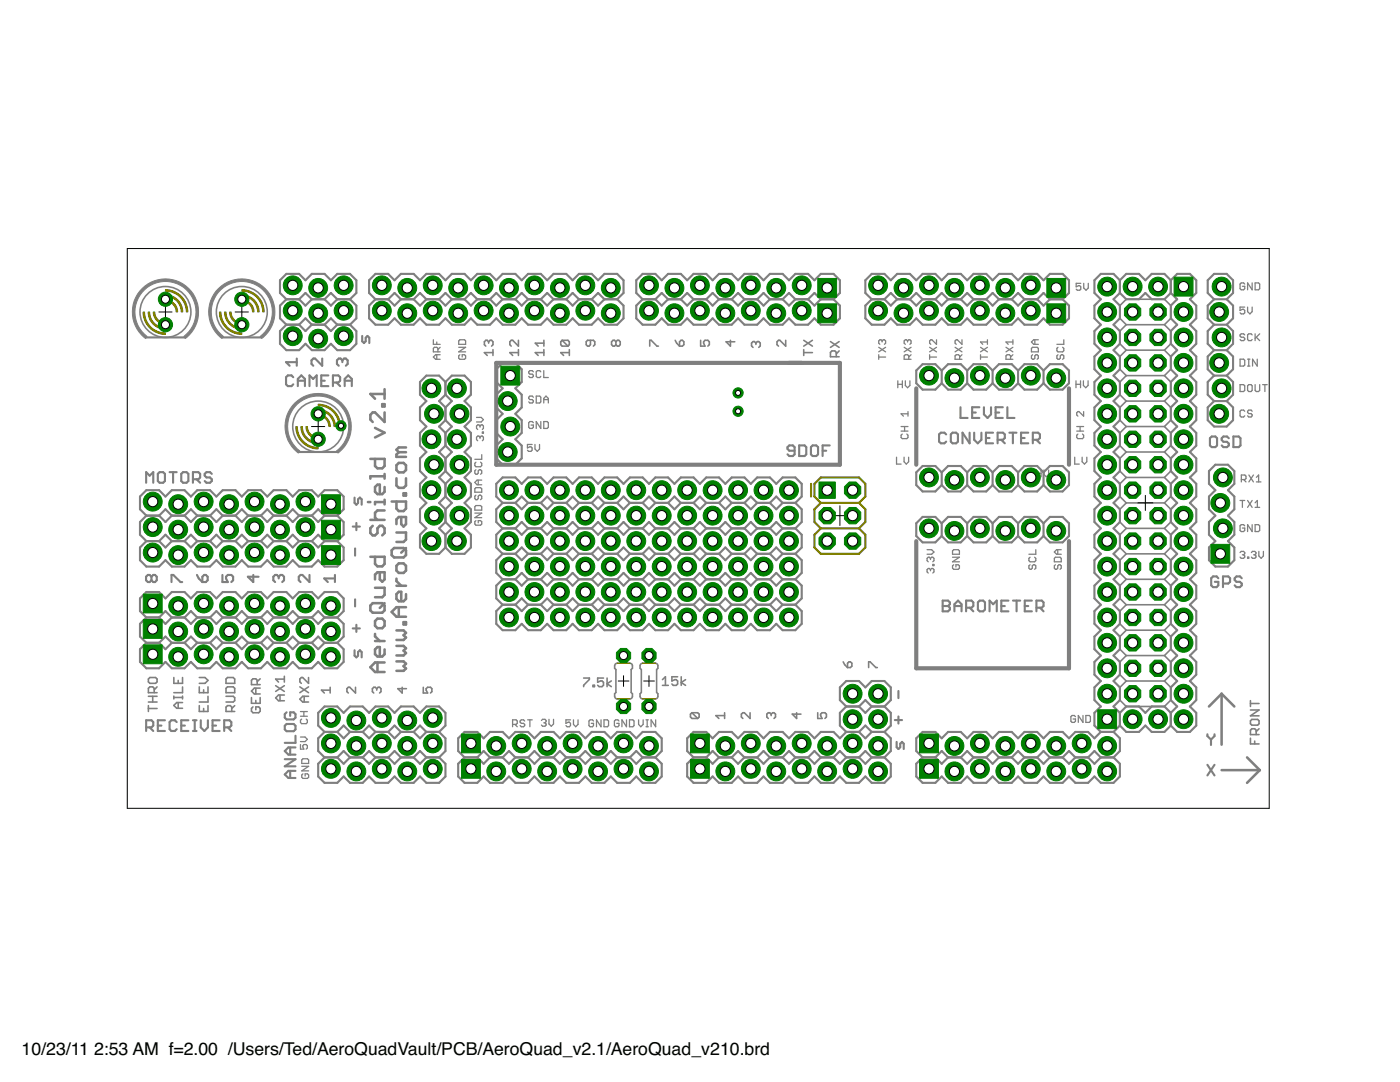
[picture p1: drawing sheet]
<svg xmlns="http://www.w3.org/2000/svg" width="279mm" height="216mm" viewBox="0 0 279 216" stroke-linecap="round" stroke-linejoin="round" font-family="sans-serif">
<defs><g id="words">
<g font-size="3.5">
<text x="4.3" y="210.6">10/23/11</text>
<text x="18.8" y="210.6">2:53 AM f=2.00 /Users/Ted/AeroQuadVault/PCB/AeroQuad_v2.1/AeroQuad_v210.brd</text>
</g>
</g></defs>
<g fill="#7f7f7f" stroke="#7f7f7f" stroke-width=".42">
<path d="M71.1 104.4v1.4z"/>
<path d="M70.4 105.1h1.4z"/>
<path d="M70.9 109.4v1.5z"/>
<path d="M72.2 99.6v1.1z"/>
<path d="M71.8 99.3l.4 .3z"/>
<path d="M71.5 99.6l.3-.3z"/>
<path d="M71.5 99.6v.8z"/>
<path d="M71.5 100.4l-.4 .3z"/>
<path d="M70.8 100.4l.3 .3z"/>
<path d="M70.8 99.3v1.1z"/>
<path d="M241 152.6l1.4 2.1z"/>
<path d="M242.4 152.6l-1.4 2.1z"/>
<path d="M241 146.5v.4z"/>
<path d="M241 146.9l.7 .7z"/>
<path d="M241.7 147.6l.7-.7z"/>
<path d="M242.4 146.5v.4z"/>
<path d="M241.7 147.6v1.1z"/>
<path d="M29.1 115.8l.4 .3z"/>
<path d="M29.1 115.1v.7z"/>
<path d="M29.1 115.1l.4-.4z"/>
<path d="M29.5 114.7h.4z"/>
<path d="M29.9 114.7l.3 .4z"/>
<path d="M30.2 115.1l.4-.4z"/>
<path d="M30.6 114.7h.3z"/>
<path d="M30.9 114.7l.4 .4z"/>
<path d="M31.3 115.1v.7z"/>
<path d="M31.3 115.8l-.4 .3z"/>
<path d="M30.6 116.1h.3z"/>
<path d="M30.2 115.8l.4 .3z"/>
<path d="M30.2 115.8l-.3 .3z"/>
<path d="M29.5 116.1h.4z"/>
<path d="M30.2 115.1v.7z"/>
<path d="M34.2 114.7v1.4z"/>
<path d="M34.2 114.7h.4z"/>
<path d="M34.6 114.7l1.4 1.4z"/>
<path d="M36 116.1h.4z"/>
<path d="M39.3 114.7l.4 .7z"/>
<path d="M39.7 115.4l.7 .7z"/>
<path d="M40.4 116.1h.7z"/>
<path d="M41.1 116.1l.3-.3z"/>
<path d="M41.4 115.1v.7z"/>
<path d="M41.1 114.7l.3 .4z"/>
<path d="M40.7 114.7h.4z"/>
<path d="M40.7 114.7l-.3 .4z"/>
<path d="M40.4 115.1v1z"/>
<path d="M44.4 114.7v1.4z"/>
<path d="M44.4 116.1h1.1z"/>
<path d="M45.1 115.4l.4 .7z"/>
<path d="M45.1 115.1v.3z"/>
<path d="M45.1 115.1l.4-.4z"/>
<path d="M45.5 114.7h.7z"/>
<path d="M46.2 114.7l.3 .4z"/>
<path d="M46.5 115.1v.7z"/>
<path d="M46.5 115.8l-.3 .3z"/>
<path d="M49.5 115.1h2.1z"/>
<path d="M49.5 115.1l1 1z"/>
<path d="M50.5 114.7v1.4z"/>
<path d="M54.5 115.8l.4 .3z"/>
<path d="M54.5 115.1v.7z"/>
<path d="M54.5 115.1l.4-.4z"/>
<path d="M54.9 114.7h.4z"/>
<path d="M55.3 114.7l.3 .4z"/>
<path d="M55.6 115.1v.3z"/>
<path d="M55.6 115.1l.4-.4z"/>
<path d="M56 114.7h.3z"/>
<path d="M56.3 114.7l.4 .4z"/>
<path d="M56.7 115.1v.7z"/>
<path d="M56.7 115.8l-.4 .3z"/>
<path d="M61.8 114.7v1.4z"/>
<path d="M60.3 114.7l1.5 1.4z"/>
<path d="M60 114.7h.3z"/>
<path d="M60 114.7l-.4 .4z"/>
<path d="M59.6 115.1v.7z"/>
<path d="M59.6 115.8l.4 .3z"/>
<path d="M64.7 115.4l.7 .7z"/>
<path d="M64.7 115.4h2.1z"/>
<path d="M66.8 114.7v1.4z"/>
<path d="M29.2 94.2v2.1z"/>
<path d="M29.2 94.2l.7 .7z"/>
<path d="M29.9 94.9l.7-.7z"/>
<path d="M30.6 94.2v2.1z"/>
<path d="M31.9 94.2h.7z"/>
<path d="M31.5 94.6l.4-.4z"/>
<path d="M31.5 94.6v1.4z"/>
<path d="M31.5 96l.4 .3z"/>
<path d="M31.9 96.3h.7z"/>
<path d="M32.6 96.3l.3-.3z"/>
<path d="M32.9 94.6v1.4z"/>
<path d="M32.6 94.2l.3 .4z"/>
<path d="M34.5 94.2v2.1z"/>
<path d="M33.8 94.2h1.5z"/>
<path d="M36.5 94.2h.7z"/>
<path d="M36.2 94.6l.3-.4z"/>
<path d="M36.2 94.6v1.4z"/>
<path d="M36.2 96l.3 .3z"/>
<path d="M36.5 96.3h.7z"/>
<path d="M37.2 96.3l.4-.3z"/>
<path d="M37.6 94.6v1.4z"/>
<path d="M37.2 94.2l.4 .4z"/>
<path d="M38.5 94.2v2.1z"/>
<path d="M38.5 94.2h1.1z"/>
<path d="M39.6 94.2l.3 .4z"/>
<path d="M39.9 94.6v.7z"/>
<path d="M39.9 95.3l-.3 .3z"/>
<path d="M38.5 95.6h1.1z"/>
<path d="M39.2 95.6l.7 .7z"/>
<path d="M41.9 94.2l.4 .4z"/>
<path d="M41.2 94.2h.7z"/>
<path d="M40.9 94.6l.3-.4z"/>
<path d="M40.9 94.6v.3z"/>
<path d="M40.9 94.9l.3 .4z"/>
<path d="M41.2 95.3h.7z"/>
<path d="M41.9 95.3l.4 .3z"/>
<path d="M42.3 95.6v.4z"/>
<path d="M41.9 96.3l.4-.3z"/>
<path d="M41.2 96.3h.7z"/>
<path d="M40.9 96l.3 .3z"/>
<path d="M157.2 90.7l.3 .3z"/>
<path d="M157.5 91h.7z"/>
<path d="M158.2 91l.4-.3z"/>
<path d="M158.6 89.2v1.5z"/>
<path d="M158.2 88.9l.4 .3z"/>
<path d="M157.5 88.9h.7z"/>
<path d="M157.2 89.2l.3-.3z"/>
<path d="M157.2 89.2v.4z"/>
<path d="M157.2 89.6l.3 .3z"/>
<path d="M157.5 89.9h1.1z"/>
<path d="M159.5 88.9v2.1z"/>
<path d="M159.5 91h1.1z"/>
<path d="M160.6 91l.3-.3z"/>
<path d="M160.9 89.2v1.5z"/>
<path d="M160.6 88.9l.3 .3z"/>
<path d="M159.5 88.9h1.1z"/>
<path d="M162.2 88.9h.7z"/>
<path d="M162.2 88.9l-.4 .3z"/>
<path d="M161.8 89.2v1.5z"/>
<path d="M161.8 90.7l.4 .3z"/>
<path d="M162.2 91h.7z"/>
<path d="M162.9 91l.4-.3z"/>
<path d="M163.3 89.2v1.5z"/>
<path d="M162.9 88.9l.4 .3z"/>
<path d="M164.2 88.9v2.1z"/>
<path d="M164.2 88.9h1.4z"/>
<path d="M164.2 89.9h.7z"/>
<path d="M242.8 115l.3 .4z"/>
<path d="M242.1 115h.7z"/>
<path d="M241.7 115.4l.4-.4z"/>
<path d="M241.7 115.4v1.4z"/>
<path d="M241.7 116.8l.4 .4z"/>
<path d="M242.1 117.2h.7z"/>
<path d="M243.1 116.8l-.3 .4z"/>
<path d="M243.1 116.1v.7z"/>
<path d="M242.4 116.1h.7z"/>
<path d="M244.1 115v2.2z"/>
<path d="M244.1 115h1z"/>
<path d="M245.1 115l.4 .4z"/>
<path d="M245.5 115.4v.7z"/>
<path d="M245.1 116.4l.4-.3z"/>
<path d="M244.1 116.4h1z"/>
<path d="M247.5 115l.3 .4z"/>
<path d="M246.8 115h.7z"/>
<path d="M246.8 115l-.4 .4z"/>
<path d="M246.4 115.4v.3z"/>
<path d="M246.4 115.7l.4 .4z"/>
<path d="M246.8 116.1h.7z"/>
<path d="M247.5 116.1l.3 .3z"/>
<path d="M247.8 116.4v.4z"/>
<path d="M247.8 116.8l-.3 .4z"/>
<path d="M246.8 117.2h.7z"/>
<path d="M246.4 116.8l.4 .4z"/>
<path d="M191.7 81.3v2.1z"/>
<path d="M191.7 83.4h1.4z"/>
<path d="M194 81.3h1.5z"/>
<path d="M194 81.3v2.1z"/>
<path d="M194 83.4h1.5z"/>
<path d="M194 82.3h.7z"/>
<path d="M196.4 81.3v1.4z"/>
<path d="M196.4 82.7l.7 .7z"/>
<path d="M197.8 82.7l-.7 .7z"/>
<path d="M197.8 81.3v1.4z"/>
<path d="M198.7 81.3h1.4z"/>
<path d="M198.7 81.3v2.1z"/>
<path d="M198.7 83.4h1.4z"/>
<path d="M198.7 82.3h.7z"/>
<path d="M201 81.3v2.1z"/>
<path d="M201 83.4h1.5z"/>
<path d="M188.5 86.3l.3 .4z"/>
<path d="M187.8 86.3h.7z"/>
<path d="M187.4 86.7l.4-.4z"/>
<path d="M187.4 86.7v1.4z"/>
<path d="M187.4 88.1l.4 .4z"/>
<path d="M187.8 88.5h.7z"/>
<path d="M188.5 88.5l.3-.4z"/>
<path d="M190.1 86.3h.7z"/>
<path d="M190.1 86.3l-.3 .4z"/>
<path d="M189.8 86.7v1.4z"/>
<path d="M189.8 88.1l.3 .4z"/>
<path d="M190.1 88.5h.7z"/>
<path d="M190.8 88.5l.4-.4z"/>
<path d="M191.2 86.7v1.4z"/>
<path d="M190.8 86.3l.4 .4z"/>
<path d="M192.1 86.3v2.2z"/>
<path d="M192.1 86.3l1.4 2.2z"/>
<path d="M193.5 86.3v2.2z"/>
<path d="M194.4 86.3v1.5z"/>
<path d="M194.4 87.8l.7 .7z"/>
<path d="M195.1 88.5l.8-.7z"/>
<path d="M195.9 86.3v1.5z"/>
<path d="M196.8 86.3h1.4z"/>
<path d="M196.8 86.3v2.2z"/>
<path d="M196.8 88.5h1.4z"/>
<path d="M196.8 87.4h.7z"/>
<path d="M199.1 86.3v2.2z"/>
<path d="M199.1 86.3h1.1z"/>
<path d="M200.2 86.3l.3 .4z"/>
<path d="M200.5 86.7v.7z"/>
<path d="M200.5 87.4l-.3 .4z"/>
<path d="M199.1 87.8h1.1z"/>
<path d="M199.8 87.8l.7 .7z"/>
<path d="M202.1 86.3v2.2z"/>
<path d="M201.4 86.3h1.5z"/>
<path d="M203.8 86.3h1.4z"/>
<path d="M203.8 86.3v2.2z"/>
<path d="M203.8 88.5h1.4z"/>
<path d="M203.8 87.4h.7z"/>
<path d="M206.1 86.3v2.2z"/>
<path d="M206.1 86.3h1.1z"/>
<path d="M207.2 86.3l.3 .4z"/>
<path d="M207.5 86.7v.7z"/>
<path d="M207.5 87.4l-.3 .4z"/>
<path d="M206.1 87.8h1.1z"/>
<path d="M206.8 87.8l.7 .7z"/>
<path d="M188.1 119.8v2.2z"/>
<path d="M188.1 119.8h1.1z"/>
<path d="M189.2 119.8l.4 .4z"/>
<path d="M189.6 120.2v.4z"/>
<path d="M189.6 120.6l-.4 .3z"/>
<path d="M189.2 120.9l.4 .4z"/>
<path d="M189.6 121.3v.3z"/>
<path d="M189.6 121.6l-.4 .4z"/>
<path d="M188.1 122h1.1z"/>
<path d="M188.1 120.9h1.1z"/>
<path d="M190.5 120.6v1.4z"/>
<path d="M191.2 119.8l-.7 .8z"/>
<path d="M191.2 119.8l.7 .8z"/>
<path d="M191.9 120.6v1.4z"/>
<path d="M190.5 120.9h1.4z"/>
<path d="M192.8 119.8v2.2z"/>
<path d="M192.8 119.8h1.1z"/>
<path d="M193.9 119.8l.3 .4z"/>
<path d="M194.2 120.2v.7z"/>
<path d="M193.9 121.3l.3-.4z"/>
<path d="M192.8 121.3h1.1z"/>
<path d="M193.5 121.3l.7 .7z"/>
<path d="M195.5 119.8h.7z"/>
<path d="M195.5 119.8l-.3 .4z"/>
<path d="M195.2 120.2v1.4z"/>
<path d="M195.2 121.6l.3 .4z"/>
<path d="M195.5 122h.7z"/>
<path d="M196.2 122l.4-.4z"/>
<path d="M196.6 120.2v1.4z"/>
<path d="M196.2 119.8l.4 .4z"/>
<path d="M197.5 119.8v2.2z"/>
<path d="M197.5 119.8l.7 .8z"/>
<path d="M198.2 120.6l.7-.8z"/>
<path d="M198.9 119.8v2.2z"/>
<path d="M199.8 119.8h1.5z"/>
<path d="M199.8 119.8v2.2z"/>
<path d="M199.8 122h1.5z"/>
<path d="M199.8 120.9h.7z"/>
<path d="M202.9 119.8v2.2z"/>
<path d="M202.2 119.8h1.4z"/>
<path d="M204.5 119.8h1.4z"/>
<path d="M204.5 119.8v2.2z"/>
<path d="M204.5 122h1.4z"/>
<path d="M204.5 120.9h.7z"/>
<path d="M206.8 119.8v2.2z"/>
<path d="M206.8 119.8h1.1z"/>
<path d="M207.9 119.8l.4 .4z"/>
<path d="M208.3 120.2v.7z"/>
<path d="M207.9 121.3l.4-.4z"/>
<path d="M206.8 121.3h1.1z"/>
<path d="M207.6 121.3l.7 .7z"/>
<path d="M29.2 143.7v2.2z"/>
<path d="M29.2 143.7h1z"/>
<path d="M30.2 143.7l.4 .4z"/>
<path d="M30.6 144.1v.7z"/>
<path d="M30.2 145.1l.4-.3z"/>
<path d="M29.2 145.1h1z"/>
<path d="M29.9 145.1l.7 .8z"/>
<path d="M31.5 143.7h1.4z"/>
<path d="M31.5 143.7v2.2z"/>
<path d="M31.5 145.9h1.4z"/>
<path d="M31.5 144.8h.7z"/>
<path d="M34.9 143.7l.4 .4z"/>
<path d="M34.2 143.7h.7z"/>
<path d="M34.2 143.7l-.4 .4z"/>
<path d="M33.8 144.1v1.4z"/>
<path d="M33.8 145.5l.4 .4z"/>
<path d="M34.2 145.9h.7z"/>
<path d="M35.3 145.5l-.4 .4z"/>
<path d="M36.2 143.7h1.4z"/>
<path d="M36.2 143.7v2.2z"/>
<path d="M36.2 145.9h1.4z"/>
<path d="M36.2 144.8h.7z"/>
<path d="M38.5 145.9h.7z"/>
<path d="M38.9 143.7v2.2z"/>
<path d="M38.5 143.7h.7z"/>
<path d="M40.1 143.7v1.4z"/>
<path d="M40.1 145.1l.7 .8z"/>
<path d="M41.5 145.1l-.7 .8z"/>
<path d="M41.5 143.7v1.4z"/>
<path d="M42.4 143.7h1.4z"/>
<path d="M42.4 143.7v2.2z"/>
<path d="M42.4 145.9h1.4z"/>
<path d="M42.4 144.8h.7z"/>
<path d="M44.7 143.7v2.2z"/>
<path d="M44.7 143.7h1.1z"/>
<path d="M45.8 143.7l.4 .4z"/>
<path d="M46.2 144.1v.7z"/>
<path d="M45.8 145.1l.4-.3z"/>
<path d="M44.7 145.1h1.1z"/>
<path d="M45.5 145.1l.7 .8z"/>
<path d="M241.8 87.1h.7z"/>
<path d="M241.5 87.4l.3-.3z"/>
<path d="M241.5 87.4v1.5z"/>
<path d="M241.5 88.9l.3 .3z"/>
<path d="M241.8 89.2h.7z"/>
<path d="M242.5 89.2l.4-.3z"/>
<path d="M242.9 87.4v1.5z"/>
<path d="M242.5 87.1l.4 .3z"/>
<path d="M244.9 87.1l.3 .3z"/>
<path d="M244.2 87.1h.7z"/>
<path d="M244.2 87.1l-.4 .3z"/>
<path d="M243.8 87.4v.4z"/>
<path d="M243.8 87.8l.4 .4z"/>
<path d="M244.2 88.2h.7z"/>
<path d="M244.9 88.2l.3 .3z"/>
<path d="M245.2 88.5v.4z"/>
<path d="M244.9 89.2l.3-.3z"/>
<path d="M244.2 89.2h.7z"/>
<path d="M243.8 88.9l.4 .3z"/>
<path d="M246.1 87.1v2.1z"/>
<path d="M246.1 89.2h1.1z"/>
<path d="M247.2 89.2l.4-.3z"/>
<path d="M247.6 87.4v1.5z"/>
<path d="M247.2 87.1l.4 .3z"/>
<path d="M246.1 87.1h1.1z"/>
<path d="M71.1 124.7v1.4z"/>
<path d="M70.4 125.4h1.4z"/>
<path d="M70.9 119.6v1.4z"/>
<path d="M72.2 130.1v1.1z"/>
<path d="M71.8 129.8l.4 .3z"/>
<path d="M71.5 130.1l.3-.3z"/>
<path d="M71.5 130.1v.7z"/>
<path d="M71.5 130.8l-.4 .4z"/>
<path d="M70.8 130.8l.3 .4z"/>
<path d="M70.8 129.8v1z"/>
<path d="M58.2 74.9l.3 .4z"/>
<path d="M57.4 74.9h.8z"/>
<path d="M57.4 74.9l-.3 .4z"/>
<path d="M57.1 75.3v1.4z"/>
<path d="M57.1 76.7l.3 .3z"/>
<path d="M57.4 77h.8z"/>
<path d="M58.2 77l.3-.3z"/>
<path d="M59.4 75.6v1.4z"/>
<path d="M59.4 75.6l.7-.7z"/>
<path d="M60.1 74.9l.8 .7z"/>
<path d="M60.9 75.6v1.4z"/>
<path d="M59.4 76h1.5z"/>
<path d="M61.8 74.9v2.1z"/>
<path d="M61.8 74.9l.7 .7z"/>
<path d="M62.5 75.6l.7-.7z"/>
<path d="M63.2 74.9v2.1z"/>
<path d="M64.1 74.9h1.4z"/>
<path d="M64.1 74.9v2.1z"/>
<path d="M64.1 77h1.4z"/>
<path d="M64.1 76h.7z"/>
<path d="M66.4 74.9v2.1z"/>
<path d="M66.4 74.9h1.1z"/>
<path d="M67.5 74.9l.4 .4z"/>
<path d="M67.9 75.3v.7z"/>
<path d="M67.9 76l-.4 .3z"/>
<path d="M66.4 76.3h1.1z"/>
<path d="M67.2 76.3l.7 .7z"/>
<path d="M68.8 75.6v1.4z"/>
<path d="M68.8 75.6l.7-.7z"/>
<path d="M69.5 74.9l.7 .7z"/>
<path d="M70.2 75.6v1.4z"/>
<path d="M68.8 76h1.4z"/>
<path d="M57.1 72.3l.7 .7z"/>
<path d="M57.1 72.3h2.1z"/>
<path d="M59.2 71.5v1.5z"/>
<path d="M64.3 71.5v1.5z"/>
<path d="M62.9 71.5l1.4 1.5z"/>
<path d="M62.5 71.5h.4z"/>
<path d="M62.5 71.5l-.3 .4z"/>
<path d="M62.2 71.9v.7z"/>
<path d="M62.2 72.6l.3 .4z"/>
<path d="M67.2 72.6l.4 .4z"/>
<path d="M67.2 71.9v.7z"/>
<path d="M67.2 71.9l.4-.4z"/>
<path d="M67.6 71.5h.4z"/>
<path d="M68 71.5l.3 .4z"/>
<path d="M68.3 71.9v.4z"/>
<path d="M68.7 71.5l-.4 .4z"/>
<path d="M68.7 71.5h.3z"/>
<path d="M69 71.5l.4 .4z"/>
<path d="M69.4 71.9v.7z"/>
<path d="M69.4 72.6l-.4 .4z"/>
<path d="M57.6 155.2h1.4z"/>
<path d="M56.8 154.5l.8 .7z"/>
<path d="M56.8 154.5l.8-.7z"/>
<path d="M57.6 153.8h1.4z"/>
<path d="M57.9 153.8v1.4z"/>
<path d="M56.8 152.9h2.2z"/>
<path d="M56.8 152.9l2.2-1.4z"/>
<path d="M56.8 151.5h2.2z"/>
<path d="M57.6 150.6h1.4z"/>
<path d="M56.8 149.9l.8 .7z"/>
<path d="M56.8 149.9l.8-.8z"/>
<path d="M57.6 149.1h1.4z"/>
<path d="M57.9 149.1v1.5z"/>
<path d="M56.8 148.2h2.2z"/>
<path d="M59 146.8v1.4z"/>
<path d="M56.8 144.8v.7z"/>
<path d="M56.8 145.5l.4 .4z"/>
<path d="M57.2 145.9h1.4z"/>
<path d="M58.6 145.9l.4-.4z"/>
<path d="M59 144.8v.7z"/>
<path d="M58.6 144.5l.4 .3z"/>
<path d="M57.2 144.5h1.4z"/>
<path d="M57.2 144.5l-.4 .3z"/>
<path d="M57.2 142.1l-.4 .4z"/>
<path d="M56.8 142.5v.7z"/>
<path d="M56.8 143.2l.4 .4z"/>
<path d="M57.2 143.6h1.4z"/>
<path d="M58.6 143.6l.4-.4z"/>
<path d="M59 142.5v.7z"/>
<path d="M58.6 142.1l.4 .4z"/>
<path d="M57.9 142.1h.7z"/>
<path d="M57.9 142.1v.8z"/>
<path d="M180.4 148.4v1.1z"/>
<path d="M180 148l.4 .4z"/>
<path d="M180 148l-.3 .4z"/>
<path d="M179.7 148.4v.7z"/>
<path d="M179.7 149.1l-.4 .4z"/>
<path d="M178.9 149.1l.4 .4z"/>
<path d="M178.9 148v1.1z"/>
<path d="M179.3 143v1.4z"/>
<path d="M178.6 143.7h1.4z"/>
<path d="M179.3 137.9v1.4z"/>
<path d="M73.7 67.4v1.1z"/>
<path d="M73.3 67l.4 .4z"/>
<path d="M73.3 67l-.3 .4z"/>
<path d="M73 67.4v.7z"/>
<path d="M73 68.1l-.4 .4z"/>
<path d="M72.3 68.1l.3 .4z"/>
<path d="M72.3 67v1.1z"/>
<path d="M123.2 151.1h2.5z"/>
<path d="M125.7 151.1l1.3 1.3z"/>
<path d="M127 154.9l-1.3 1.3z"/>
<path d="M116.8 152.4l1.3-1.3z"/>
<path d="M118.1 151.1h2.5z"/>
<path d="M120.6 151.1l1.3 1.3z"/>
<path d="M121.9 154.9l-1.3 1.3z"/>
<path d="M118.1 156.2h2.5z"/>
<path d="M116.8 154.9l1.3 1.3z"/>
<path d="M123.2 151.1l-1.3 1.3z"/>
<path d="M121.9 154.9l1.3 1.3z"/>
<path d="M123.2 156.2h2.5z"/>
<path d="M107.9 151.1h2.6z"/>
<path d="M110.5 151.1l1.2 1.3z"/>
<path d="M111.7 154.9l-1.2 1.3z"/>
<path d="M111.7 152.4l1.3-1.3z"/>
<path d="M113 151.1h2.5z"/>
<path d="M115.5 151.1l1.3 1.3z"/>
<path d="M116.8 154.9l-1.3 1.3z"/>
<path d="M113 156.2h2.5z"/>
<path d="M111.7 154.9l1.3 1.3z"/>
<path d="M101.6 152.4l1.2-1.3z"/>
<path d="M102.8 151.1h2.6z"/>
<path d="M105.4 151.1l1.3 1.3z"/>
<path d="M106.7 154.9l-1.3 1.3z"/>
<path d="M102.8 156.2h2.6z"/>
<path d="M101.6 154.9l1.2 1.3z"/>
<path d="M107.9 151.1l-1.2 1.3z"/>
<path d="M106.7 154.9l1.2 1.3z"/>
<path d="M107.9 156.2h2.6z"/>
<path d="M92.7 151.1h2.5z"/>
<path d="M95.2 151.1l1.3 1.3z"/>
<path d="M96.5 154.9l-1.3 1.3z"/>
<path d="M96.5 152.4l1.3-1.3z"/>
<path d="M97.8 151.1h2.5z"/>
<path d="M100.3 151.1l1.3 1.3z"/>
<path d="M101.6 154.9l-1.3 1.3z"/>
<path d="M97.8 156.2h2.5z"/>
<path d="M96.5 154.9l1.3 1.3z"/>
<path d="M91.4 152.4v2.5z"/>
<path d="M92.7 151.1l-1.3 1.3z"/>
<path d="M91.4 154.9l1.3 1.3z"/>
<path d="M92.7 156.2h2.5z"/>
<path d="M128.2 151.1h2.6z"/>
<path d="M130.8 151.1l1.3 1.3z"/>
<path d="M132.1 152.4v2.5z"/>
<path d="M132.1 154.9l-1.3 1.3z"/>
<path d="M128.2 151.1l-1.2 1.3z"/>
<path d="M127 154.9l1.2 1.3z"/>
<path d="M128.2 156.2h2.6z"/>
<path d="M179 59.7h2.6z"/>
<path d="M177.8 58.5l1.2 1.2z"/>
<path d="M177.8 55.9l1.2-1.2z"/>
<path d="M186.7 59.7l1.2-1.2z"/>
<path d="M184.1 59.7h2.6z"/>
<path d="M182.9 58.5l1.2 1.2z"/>
<path d="M182.9 55.9l1.2-1.2z"/>
<path d="M184.1 54.7h2.6z"/>
<path d="M186.7 54.7l1.2 1.2z"/>
<path d="M181.6 59.7l1.3-1.2z"/>
<path d="M181.6 54.7l1.3 1.2z"/>
<path d="M179 54.7h2.6z"/>
<path d="M194.3 59.7h2.5z"/>
<path d="M193 58.5l1.3 1.2z"/>
<path d="M193 55.9l1.3-1.2z"/>
<path d="M191.7 59.7l1.3-1.2z"/>
<path d="M189.2 59.7h2.5z"/>
<path d="M187.9 58.5l1.3 1.2z"/>
<path d="M187.9 55.9l1.3-1.2z"/>
<path d="M189.2 54.7h2.5z"/>
<path d="M191.7 54.7l1.3 1.2z"/>
<path d="M201.9 59.7l1.3-1.2z"/>
<path d="M199.4 59.7h2.5z"/>
<path d="M198.1 58.5l1.3 1.2z"/>
<path d="M198.1 55.9l1.3-1.2z"/>
<path d="M199.4 54.7h2.5z"/>
<path d="M201.9 54.7l1.3 1.2z"/>
<path d="M196.8 59.7l1.3-1.2z"/>
<path d="M196.8 54.7l1.3 1.2z"/>
<path d="M194.3 54.7h2.5z"/>
<path d="M209.5 59.7h2.6z"/>
<path d="M208.3 58.5l1.2 1.2z"/>
<path d="M208.3 55.9l1.2-1.2z"/>
<path d="M207 59.7l1.3-1.2z"/>
<path d="M204.4 59.7h2.6z"/>
<path d="M203.2 58.5l1.2 1.2z"/>
<path d="M203.2 55.9l1.2-1.2z"/>
<path d="M204.4 54.7h2.6z"/>
<path d="M207 54.7l1.3 1.2z"/>
<path d="M213.3 55.9v2.6z"/>
<path d="M212.1 59.7l1.2-1.2z"/>
<path d="M212.1 54.7l1.2 1.2z"/>
<path d="M209.5 54.7h2.6z"/>
<path d="M174 59.7h2.5z"/>
<path d="M172.7 58.5l1.3 1.2z"/>
<path d="M172.7 55.9v2.6z"/>
<path d="M172.7 55.9l1.3-1.2z"/>
<path d="M176.5 59.7l1.3-1.2z"/>
<path d="M176.5 54.7l1.3 1.2z"/>
<path d="M174 54.7h2.5z"/>
<path d="M179 64.8h2.6z"/>
<path d="M177.8 63.5l1.2 1.3z"/>
<path d="M177.8 61l1.2-1.3z"/>
<path d="M187.9 63.5l-1.2 1.3z"/>
<path d="M184.1 64.8h2.6z"/>
<path d="M182.9 63.5l1.2 1.3z"/>
<path d="M182.9 61l1.2-1.3z"/>
<path d="M186.7 59.7l1.2 1.3z"/>
<path d="M181.6 64.8l1.3-1.3z"/>
<path d="M181.6 59.7l1.3 1.3z"/>
<path d="M194.3 64.8h2.5z"/>
<path d="M193 63.5l1.3 1.3z"/>
<path d="M193 61l1.3-1.3z"/>
<path d="M193 63.5l-1.3 1.3z"/>
<path d="M189.2 64.8h2.5z"/>
<path d="M187.9 63.5l1.3 1.3z"/>
<path d="M187.9 61l1.3-1.3z"/>
<path d="M191.7 59.7l1.3 1.3z"/>
<path d="M203.2 63.5l-1.3 1.3z"/>
<path d="M199.4 64.8h2.5z"/>
<path d="M198.1 63.5l1.3 1.3z"/>
<path d="M198.1 61l1.3-1.3z"/>
<path d="M201.9 59.7l1.3 1.3z"/>
<path d="M196.8 64.8l1.3-1.3z"/>
<path d="M196.8 59.7l1.3 1.3z"/>
<path d="M209.5 64.8h2.6z"/>
<path d="M208.3 63.5l1.2 1.3z"/>
<path d="M208.3 61l1.2-1.3z"/>
<path d="M208.3 63.5l-1.3 1.3z"/>
<path d="M204.4 64.8h2.6z"/>
<path d="M203.2 63.5l1.2 1.3z"/>
<path d="M203.2 61l1.2-1.3z"/>
<path d="M207 59.7l1.3 1.3z"/>
<path d="M213.3 61v2.5z"/>
<path d="M212.1 64.8l1.2-1.3z"/>
<path d="M212.1 59.7l1.2 1.3z"/>
<path d="M174 64.8h2.5z"/>
<path d="M172.7 63.5l1.3 1.3z"/>
<path d="M172.7 61v2.5z"/>
<path d="M172.7 61l1.3-1.3z"/>
<path d="M176.5 64.8l1.3-1.3z"/>
<path d="M176.5 59.7l1.3 1.3z"/>
<path d="M133.3 59.7h2.6z"/>
<path d="M132.1 58.5l1.2 1.2z"/>
<path d="M132.1 55.9l1.2-1.2z"/>
<path d="M140.9 59.7l1.3-1.2z"/>
<path d="M138.4 59.7h2.5z"/>
<path d="M137.1 58.5l1.3 1.2z"/>
<path d="M137.1 55.9l1.3-1.2z"/>
<path d="M138.4 54.7h2.5z"/>
<path d="M140.9 54.7l1.3 1.2z"/>
<path d="M135.9 59.7l1.2-1.2z"/>
<path d="M135.9 54.7l1.2 1.2z"/>
<path d="M133.3 54.7h2.6z"/>
<path d="M148.6 59.7h2.5z"/>
<path d="M147.3 58.5l1.3 1.2z"/>
<path d="M147.3 55.9l1.3-1.2z"/>
<path d="M146 59.7l1.3-1.2z"/>
<path d="M143.5 59.7h2.5z"/>
<path d="M142.2 58.5l1.3 1.2z"/>
<path d="M142.2 55.9l1.3-1.2z"/>
<path d="M143.5 54.7h2.5z"/>
<path d="M146 54.7l1.3 1.2z"/>
<path d="M156.2 59.7l1.3-1.2z"/>
<path d="M153.6 59.7h2.6z"/>
<path d="M152.4 58.5l1.2 1.2z"/>
<path d="M152.4 55.9l1.2-1.2z"/>
<path d="M153.6 54.7h2.6z"/>
<path d="M156.2 54.7l1.3 1.2z"/>
<path d="M151.1 59.7l1.3-1.2z"/>
<path d="M151.1 54.7l1.3 1.2z"/>
<path d="M148.6 54.7h2.5z"/>
<path d="M163.8 59.7h2.5z"/>
<path d="M162.5 58.5l1.3 1.2z"/>
<path d="M162.5 55.9l1.3-1.2z"/>
<path d="M161.3 59.7l1.2-1.2z"/>
<path d="M158.7 59.7h2.6z"/>
<path d="M157.5 58.5l1.2 1.2z"/>
<path d="M157.5 55.9l1.2-1.2z"/>
<path d="M158.7 54.7h2.6z"/>
<path d="M161.3 54.7l1.2 1.2z"/>
<path d="M167.6 55.9v2.6z"/>
<path d="M166.3 59.7l1.3-1.2z"/>
<path d="M166.3 54.7l1.3 1.2z"/>
<path d="M163.8 54.7h2.5z"/>
<path d="M128.2 59.7h2.6z"/>
<path d="M127 58.5l1.2 1.2z"/>
<path d="M127 55.9v2.6z"/>
<path d="M127 55.9l1.2-1.2z"/>
<path d="M130.8 59.7l1.3-1.2z"/>
<path d="M130.8 54.7l1.3 1.2z"/>
<path d="M128.2 54.7h2.6z"/>
<path d="M133.3 64.8h2.6z"/>
<path d="M132.1 63.5l1.2 1.3z"/>
<path d="M132.1 61l1.2-1.3z"/>
<path d="M142.2 63.5l-1.3 1.3z"/>
<path d="M138.4 64.8h2.5z"/>
<path d="M137.1 63.5l1.3 1.3z"/>
<path d="M137.1 61l1.3-1.3z"/>
<path d="M140.9 59.7l1.3 1.3z"/>
<path d="M135.9 64.8l1.2-1.3z"/>
<path d="M135.9 59.7l1.2 1.3z"/>
<path d="M148.6 64.8h2.5z"/>
<path d="M147.3 63.5l1.3 1.3z"/>
<path d="M147.3 61l1.3-1.3z"/>
<path d="M147.3 63.5l-1.3 1.3z"/>
<path d="M143.5 64.8h2.5z"/>
<path d="M142.2 63.5l1.3 1.3z"/>
<path d="M142.2 61l1.3-1.3z"/>
<path d="M146 59.7l1.3 1.3z"/>
<path d="M157.5 63.5l-1.3 1.3z"/>
<path d="M153.6 64.8h2.6z"/>
<path d="M152.4 63.5l1.2 1.3z"/>
<path d="M152.4 61l1.2-1.3z"/>
<path d="M156.2 59.7l1.3 1.3z"/>
<path d="M151.1 64.8l1.3-1.3z"/>
<path d="M151.1 59.7l1.3 1.3z"/>
<path d="M163.8 64.8h2.5z"/>
<path d="M162.5 63.5l1.3 1.3z"/>
<path d="M162.5 61l1.3-1.3z"/>
<path d="M162.5 63.5l-1.2 1.3z"/>
<path d="M158.7 64.8h2.6z"/>
<path d="M157.5 63.5l1.2 1.3z"/>
<path d="M157.5 61l1.2-1.3z"/>
<path d="M161.3 59.7l1.2 1.3z"/>
<path d="M167.6 61v2.5z"/>
<path d="M166.3 64.8l1.3-1.3z"/>
<path d="M166.3 59.7l1.3 1.3z"/>
<path d="M128.2 64.8h2.6z"/>
<path d="M127 63.5l1.2 1.3z"/>
<path d="M127 61v2.5z"/>
<path d="M127 61l1.2-1.3z"/>
<path d="M130.8 64.8l1.3-1.3z"/>
<path d="M130.8 59.7l1.3 1.3z"/>
<path d="M90.2 59.7h2.5z"/>
<path d="M88.9 58.5l1.3 1.2z"/>
<path d="M88.9 55.9l1.3-1.2z"/>
<path d="M99 58.5l-1.2 1.2z"/>
<path d="M95.2 59.7h2.6z"/>
<path d="M94 58.5l1.2 1.2z"/>
<path d="M94 55.9l1.2-1.2z"/>
<path d="M95.2 54.7h2.6z"/>
<path d="M97.8 54.7l1.2 1.2z"/>
<path d="M92.7 59.7l1.3-1.2z"/>
<path d="M92.7 54.7l1.3 1.2z"/>
<path d="M90.2 54.7h2.5z"/>
<path d="M105.4 59.7h2.5z"/>
<path d="M104.1 58.5l1.3 1.2z"/>
<path d="M104.1 55.9l1.3-1.2z"/>
<path d="M102.8 59.7l1.3-1.2z"/>
<path d="M100.3 59.7h2.5z"/>
<path d="M99 58.5l1.3 1.2z"/>
<path d="M99 55.9l1.3-1.2z"/>
<path d="M100.3 54.7h2.5z"/>
<path d="M102.8 54.7l1.3 1.2z"/>
<path d="M113 59.7l1.3-1.2z"/>
<path d="M110.5 59.7h2.5z"/>
<path d="M109.2 58.5l1.3 1.2z"/>
<path d="M109.2 55.9l1.3-1.2z"/>
<path d="M110.5 54.7h2.5z"/>
<path d="M113 54.7l1.3 1.2z"/>
<path d="M107.9 59.7l1.3-1.2z"/>
<path d="M107.9 54.7l1.3 1.2z"/>
<path d="M105.4 54.7h2.5z"/>
<path d="M120.6 59.7h2.6z"/>
<path d="M119.4 58.5l1.2 1.2z"/>
<path d="M119.4 55.9l1.2-1.2z"/>
<path d="M118.1 59.7l1.3-1.2z"/>
<path d="M115.5 59.7h2.6z"/>
<path d="M114.3 58.5l1.2 1.2z"/>
<path d="M114.3 55.9l1.2-1.2z"/>
<path d="M115.5 54.7h2.6z"/>
<path d="M118.1 54.7l1.3 1.2z"/>
<path d="M124.4 55.9v2.6z"/>
<path d="M123.2 59.7l1.2-1.2z"/>
<path d="M123.2 54.7l1.2 1.2z"/>
<path d="M120.6 54.7h2.6z"/>
<path d="M85.1 59.7h2.5z"/>
<path d="M83.8 58.5l1.3 1.2z"/>
<path d="M83.8 55.9l1.3-1.2z"/>
<path d="M87.6 59.7l1.3-1.2z"/>
<path d="M87.6 54.7l1.3 1.2z"/>
<path d="M85.1 54.7h2.5z"/>
<path d="M80 59.7h2.5z"/>
<path d="M78.7 58.5l1.3 1.2z"/>
<path d="M78.7 55.9l1.3-1.2z"/>
<path d="M82.5 59.7l1.3-1.2z"/>
<path d="M82.5 54.7l1.3 1.2z"/>
<path d="M80 54.7h2.5z"/>
<path d="M74.9 59.7h2.6z"/>
<path d="M73.7 58.5l1.2 1.2z"/>
<path d="M73.7 55.9v2.6z"/>
<path d="M73.7 55.9l1.2-1.2z"/>
<path d="M77.5 59.7l1.2-1.2z"/>
<path d="M77.5 54.7l1.2 1.2z"/>
<path d="M74.9 54.7h2.6z"/>
<path d="M90.2 64.8h2.5z"/>
<path d="M88.9 63.5l1.3 1.3z"/>
<path d="M88.9 61l1.3-1.3z"/>
<path d="M99 63.5l-1.2 1.3z"/>
<path d="M95.2 64.8h2.6z"/>
<path d="M94 63.5l1.2 1.3z"/>
<path d="M94 61l1.2-1.3z"/>
<path d="M97.8 59.7l1.2 1.3z"/>
<path d="M92.7 64.8l1.3-1.3z"/>
<path d="M92.7 59.7l1.3 1.3z"/>
<path d="M105.4 64.8h2.5z"/>
<path d="M104.1 63.5l1.3 1.3z"/>
<path d="M104.1 61l1.3-1.3z"/>
<path d="M104.1 63.5l-1.3 1.3z"/>
<path d="M100.3 64.8h2.5z"/>
<path d="M99 63.5l1.3 1.3z"/>
<path d="M99 61l1.3-1.3z"/>
<path d="M102.8 59.7l1.3 1.3z"/>
<path d="M114.3 63.5l-1.3 1.3z"/>
<path d="M110.5 64.8h2.5z"/>
<path d="M109.2 63.5l1.3 1.3z"/>
<path d="M109.2 61l1.3-1.3z"/>
<path d="M113 59.7l1.3 1.3z"/>
<path d="M107.9 64.8l1.3-1.3z"/>
<path d="M107.9 59.7l1.3 1.3z"/>
<path d="M120.6 64.8h2.6z"/>
<path d="M119.4 63.5l1.2 1.3z"/>
<path d="M119.4 61l1.2-1.3z"/>
<path d="M119.4 63.5l-1.3 1.3z"/>
<path d="M115.5 64.8h2.6z"/>
<path d="M114.3 63.5l1.2 1.3z"/>
<path d="M114.3 61l1.2-1.3z"/>
<path d="M118.1 59.7l1.3 1.3z"/>
<path d="M124.4 61v2.5z"/>
<path d="M123.2 64.8l1.2-1.3z"/>
<path d="M123.2 59.7l1.2 1.3z"/>
<path d="M85.1 64.8h2.5z"/>
<path d="M83.8 63.5l1.3 1.3z"/>
<path d="M83.8 61l1.3-1.3z"/>
<path d="M87.6 64.8l1.3-1.3z"/>
<path d="M87.6 59.7l1.3 1.3z"/>
<path d="M80 64.8h2.5z"/>
<path d="M78.7 63.5l1.3 1.3z"/>
<path d="M78.7 61l1.3-1.3z"/>
<path d="M82.5 64.8l1.3-1.3z"/>
<path d="M82.5 59.7l1.3 1.3z"/>
<path d="M74.9 64.8h2.6z"/>
<path d="M73.7 63.5l1.2 1.3z"/>
<path d="M73.7 61v2.5z"/>
<path d="M73.7 61l1.2-1.3z"/>
<path d="M77.5 64.8l1.2-1.3z"/>
<path d="M77.5 59.7l1.2 1.3z"/>
<path d="M168.9 151.1h2.5z"/>
<path d="M171.4 151.1l1.3 1.3z"/>
<path d="M172.7 154.9l-1.3 1.3z"/>
<path d="M162.5 152.4l1.3-1.3z"/>
<path d="M163.8 151.1h2.5z"/>
<path d="M166.3 151.1l1.3 1.3z"/>
<path d="M167.6 154.9l-1.3 1.3z"/>
<path d="M163.8 156.2h2.5z"/>
<path d="M162.5 154.9l1.3 1.3z"/>
<path d="M168.9 151.1l-1.3 1.3z"/>
<path d="M167.6 154.9l1.3 1.3z"/>
<path d="M168.9 156.2h2.5z"/>
<path d="M153.6 151.1h2.6z"/>
<path d="M156.2 151.1l1.3 1.3z"/>
<path d="M157.5 154.9l-1.3 1.3z"/>
<path d="M157.5 152.4l1.2-1.3z"/>
<path d="M158.7 151.1h2.6z"/>
<path d="M161.3 151.1l1.2 1.3z"/>
<path d="M162.5 154.9l-1.2 1.3z"/>
<path d="M158.7 156.2h2.6z"/>
<path d="M157.5 154.9l1.2 1.3z"/>
<path d="M147.3 152.4l1.3-1.3z"/>
<path d="M148.6 151.1h2.5z"/>
<path d="M151.1 151.1l1.3 1.3z"/>
<path d="M152.4 154.9l-1.3 1.3z"/>
<path d="M148.6 156.2h2.5z"/>
<path d="M147.3 154.9l1.3 1.3z"/>
<path d="M153.6 151.1l-1.2 1.3z"/>
<path d="M152.4 154.9l1.2 1.3z"/>
<path d="M153.6 156.2h2.6z"/>
<path d="M138.4 151.1h2.5z"/>
<path d="M140.9 151.1l1.3 1.3z"/>
<path d="M142.2 154.9l-1.3 1.3z"/>
<path d="M142.2 152.4l1.3-1.3z"/>
<path d="M143.5 151.1h2.5z"/>
<path d="M146 151.1l1.3 1.3z"/>
<path d="M147.3 154.9l-1.3 1.3z"/>
<path d="M143.5 156.2h2.5z"/>
<path d="M142.2 154.9l1.3 1.3z"/>
<path d="M137.1 152.4v2.5z"/>
<path d="M138.4 151.1l-1.3 1.3z"/>
<path d="M137.1 154.9l1.3 1.3z"/>
<path d="M138.4 156.2h2.5z"/>
<path d="M174 151.1h2.5z"/>
<path d="M176.5 151.1l1.3 1.3z"/>
<path d="M177.8 152.4v2.5z"/>
<path d="M177.8 154.9l-1.3 1.3z"/>
<path d="M174 151.1l-1.3 1.3z"/>
<path d="M172.7 154.9l1.3 1.3z"/>
<path d="M174 156.2h2.5z"/>
<path d="M168.9 146h2.5z"/>
<path d="M171.4 146l1.3 1.3z"/>
<path d="M172.7 149.9l-1.3 1.2z"/>
<path d="M162.5 147.3l1.3-1.3z"/>
<path d="M163.8 146h2.5z"/>
<path d="M166.3 146l1.3 1.3z"/>
<path d="M167.6 149.9l-1.3 1.2z"/>
<path d="M162.5 149.9l1.3 1.2z"/>
<path d="M168.9 146l-1.3 1.3z"/>
<path d="M167.6 149.9l1.3 1.2z"/>
<path d="M153.6 146h2.6z"/>
<path d="M156.2 146l1.3 1.3z"/>
<path d="M157.5 149.9l-1.3 1.2z"/>
<path d="M157.5 147.3l1.2-1.3z"/>
<path d="M158.7 146h2.6z"/>
<path d="M161.3 146l1.2 1.3z"/>
<path d="M162.5 149.9l-1.2 1.2z"/>
<path d="M157.5 149.9l1.2 1.2z"/>
<path d="M147.3 147.3l1.3-1.3z"/>
<path d="M148.6 146h2.5z"/>
<path d="M151.1 146l1.3 1.3z"/>
<path d="M152.4 149.9l-1.3 1.2z"/>
<path d="M147.3 149.9l1.3 1.2z"/>
<path d="M153.6 146l-1.2 1.3z"/>
<path d="M152.4 149.9l1.2 1.2z"/>
<path d="M138.4 146h2.5z"/>
<path d="M140.9 146l1.3 1.3z"/>
<path d="M142.2 149.9l-1.3 1.2z"/>
<path d="M142.2 147.3l1.3-1.3z"/>
<path d="M143.5 146h2.5z"/>
<path d="M146 146l1.3 1.3z"/>
<path d="M147.3 149.9l-1.3 1.2z"/>
<path d="M142.2 149.9l1.3 1.2z"/>
<path d="M137.1 147.3v2.6z"/>
<path d="M138.4 146l-1.3 1.3z"/>
<path d="M137.1 149.9l1.3 1.2z"/>
<path d="M174 146h2.5z"/>
<path d="M176.5 146l1.3 1.3z"/>
<path d="M177.8 147.3v2.6z"/>
<path d="M177.8 149.9l-1.3 1.2z"/>
<path d="M174 146l-1.3 1.3z"/>
<path d="M172.7 149.9l1.3 1.2z"/>
<path d="M214.6 151.1h2.5z"/>
<path d="M217.1 151.1l1.3 1.3z"/>
<path d="M218.4 154.9l-1.3 1.3z"/>
<path d="M208.3 152.4l1.2-1.3z"/>
<path d="M209.5 151.1h2.6z"/>
<path d="M212.1 151.1l1.2 1.3z"/>
<path d="M213.3 154.9l-1.2 1.3z"/>
<path d="M209.5 156.2h2.6z"/>
<path d="M208.3 154.9l1.2 1.3z"/>
<path d="M214.6 151.1l-1.3 1.3z"/>
<path d="M213.3 154.9l1.3 1.3z"/>
<path d="M214.6 156.2h2.5z"/>
<path d="M199.4 151.1h2.5z"/>
<path d="M201.9 151.1l1.3 1.3z"/>
<path d="M203.2 154.9l-1.3 1.3z"/>
<path d="M203.2 152.4l1.2-1.3z"/>
<path d="M204.4 151.1h2.6z"/>
<path d="M207 151.1l1.3 1.3z"/>
<path d="M208.3 154.9l-1.3 1.3z"/>
<path d="M204.4 156.2h2.6z"/>
<path d="M203.2 154.9l1.2 1.3z"/>
<path d="M193 152.4l1.3-1.3z"/>
<path d="M194.3 151.1h2.5z"/>
<path d="M196.8 151.1l1.3 1.3z"/>
<path d="M198.1 154.9l-1.3 1.3z"/>
<path d="M194.3 156.2h2.5z"/>
<path d="M193 154.9l1.3 1.3z"/>
<path d="M199.4 151.1l-1.3 1.3z"/>
<path d="M198.1 154.9l1.3 1.3z"/>
<path d="M199.4 156.2h2.5z"/>
<path d="M184.1 151.1h2.6z"/>
<path d="M186.7 151.1l1.2 1.3z"/>
<path d="M187.9 154.9l-1.2 1.3z"/>
<path d="M187.9 152.4l1.3-1.3z"/>
<path d="M189.2 151.1h2.5z"/>
<path d="M191.7 151.1l1.3 1.3z"/>
<path d="M193 154.9l-1.3 1.3z"/>
<path d="M189.2 156.2h2.5z"/>
<path d="M187.9 154.9l1.3 1.3z"/>
<path d="M182.9 152.4v2.5z"/>
<path d="M184.1 151.1l-1.2 1.3z"/>
<path d="M182.9 154.9l1.2 1.3z"/>
<path d="M184.1 156.2h2.6z"/>
<path d="M219.7 151.1h2.5z"/>
<path d="M222.2 151.1l1.3 1.3z"/>
<path d="M223.5 152.4v2.5z"/>
<path d="M223.5 154.9l-1.3 1.3z"/>
<path d="M219.7 151.1l-1.3 1.3z"/>
<path d="M218.4 154.9l1.3 1.3z"/>
<path d="M219.7 156.2h2.5z"/>
<path d="M214.6 146h2.5z"/>
<path d="M217.1 146l1.3 1.3z"/>
<path d="M218.4 149.9l-1.3 1.2z"/>
<path d="M208.3 147.3l1.2-1.3z"/>
<path d="M209.5 146h2.6z"/>
<path d="M212.1 146l1.2 1.3z"/>
<path d="M213.3 149.9l-1.2 1.2z"/>
<path d="M208.3 149.9l1.2 1.2z"/>
<path d="M214.6 146l-1.3 1.3z"/>
<path d="M213.3 149.9l1.3 1.2z"/>
<path d="M199.4 146h2.5z"/>
<path d="M201.9 146l1.3 1.3z"/>
<path d="M203.2 149.9l-1.3 1.2z"/>
<path d="M203.2 147.3l1.2-1.3z"/>
<path d="M204.4 146h2.6z"/>
<path d="M207 146l1.3 1.3z"/>
<path d="M208.3 149.9l-1.3 1.2z"/>
<path d="M203.2 149.9l1.2 1.2z"/>
<path d="M193 147.3l1.3-1.3z"/>
<path d="M194.3 146h2.5z"/>
<path d="M196.8 146l1.3 1.3z"/>
<path d="M198.1 149.9l-1.3 1.2z"/>
<path d="M193 149.9l1.3 1.2z"/>
<path d="M199.4 146l-1.3 1.3z"/>
<path d="M198.1 149.9l1.3 1.2z"/>
<path d="M184.1 146h2.6z"/>
<path d="M186.7 146l1.2 1.3z"/>
<path d="M187.9 149.9l-1.2 1.2z"/>
<path d="M187.9 147.3l1.3-1.3z"/>
<path d="M189.2 146h2.5z"/>
<path d="M191.7 146l1.3 1.3z"/>
<path d="M193 149.9l-1.3 1.2z"/>
<path d="M187.9 149.9l1.3 1.2z"/>
<path d="M182.9 147.3v2.6z"/>
<path d="M184.1 146l-1.2 1.3z"/>
<path d="M182.9 149.9l1.2 1.2z"/>
<path d="M219.7 146h2.5z"/>
<path d="M222.2 146l1.3 1.3z"/>
<path d="M223.5 147.3v2.6z"/>
<path d="M223.5 149.9l-1.3 1.2z"/>
<path d="M219.7 146l-1.3 1.3z"/>
<path d="M218.4 149.9l1.3 1.2z"/>
<path d="M29.2 67.3h7.6z"/>
<path d="M34.3 102.9h2.5z"/>
<path d="M33 101.6l1.3 1.3z"/>
<path d="M33 99.1l1.3-1.3z"/>
<path d="M43.2 101.6l-1.3 1.3z"/>
<path d="M39.4 102.9h2.5z"/>
<path d="M38.1 101.6l1.3 1.3z"/>
<path d="M38.1 99.1l1.3-1.3z"/>
<path d="M39.4 97.8h2.5z"/>
<path d="M41.9 97.8l1.3 1.3z"/>
<path d="M36.8 102.9l1.3-1.3z"/>
<path d="M36.8 97.8l1.3 1.3z"/>
<path d="M34.3 97.8h2.5z"/>
<path d="M49.5 102.9h2.6z"/>
<path d="M48.3 101.6l1.2 1.3z"/>
<path d="M48.3 99.1l1.2-1.3z"/>
<path d="M48.3 101.6l-1.3 1.3z"/>
<path d="M44.4 102.9h2.6z"/>
<path d="M43.2 101.6l1.2 1.3z"/>
<path d="M43.2 99.1l1.2-1.3z"/>
<path d="M44.4 97.8h2.6z"/>
<path d="M47 97.8l1.3 1.3z"/>
<path d="M58.4 101.6l-1.3 1.3z"/>
<path d="M54.6 102.9h2.5z"/>
<path d="M53.3 101.6l1.3 1.3z"/>
<path d="M53.3 99.1l1.3-1.3z"/>
<path d="M54.6 97.8h2.5z"/>
<path d="M57.1 97.8l1.3 1.3z"/>
<path d="M52.1 102.9l1.2-1.3z"/>
<path d="M52.1 97.8l1.2 1.3z"/>
<path d="M49.5 97.8h2.6z"/>
<path d="M64.8 102.9h2.5z"/>
<path d="M63.5 101.6l1.3 1.3z"/>
<path d="M63.5 99.1l1.3-1.3z"/>
<path d="M63.5 101.6l-1.3 1.3z"/>
<path d="M59.7 102.9h2.5z"/>
<path d="M58.4 101.6l1.3 1.3z"/>
<path d="M58.4 99.1l1.3-1.3z"/>
<path d="M59.7 97.8h2.5z"/>
<path d="M62.2 97.8l1.3 1.3z"/>
<path d="M68.6 99.1v2.5z"/>
<path d="M67.3 102.9l1.3-1.3z"/>
<path d="M67.3 97.8l1.3 1.3z"/>
<path d="M64.8 97.8h2.5z"/>
<path d="M29.2 102.9h2.5z"/>
<path d="M27.9 101.6l1.3 1.3z"/>
<path d="M27.9 99.1v2.5z"/>
<path d="M27.9 99.1l1.3-1.3z"/>
<path d="M31.7 102.9l1.3-1.3z"/>
<path d="M31.7 97.8l1.3 1.3z"/>
<path d="M29.2 97.8h2.5z"/>
<path d="M34.3 108h2.5z"/>
<path d="M33 106.7l1.3 1.3z"/>
<path d="M33 104.2l1.3-1.3z"/>
<path d="M43.2 106.7l-1.3 1.3z"/>
<path d="M39.4 108h2.5z"/>
<path d="M38.1 106.7l1.3 1.3z"/>
<path d="M38.1 104.2l1.3-1.3z"/>
<path d="M41.9 102.9l1.3 1.3z"/>
<path d="M36.8 108l1.3-1.3z"/>
<path d="M36.8 102.9l1.3 1.3z"/>
<path d="M49.5 108h2.6z"/>
<path d="M48.3 106.7l1.2 1.3z"/>
<path d="M48.3 104.2l1.2-1.3z"/>
<path d="M48.3 106.7l-1.3 1.3z"/>
<path d="M44.4 108h2.6z"/>
<path d="M43.2 106.7l1.2 1.3z"/>
<path d="M43.2 104.2l1.2-1.3z"/>
<path d="M47 102.9l1.3 1.3z"/>
<path d="M58.4 106.7l-1.3 1.3z"/>
<path d="M54.6 108h2.5z"/>
<path d="M53.3 106.7l1.3 1.3z"/>
<path d="M53.3 104.2l1.3-1.3z"/>
<path d="M57.1 102.9l1.3 1.3z"/>
<path d="M52.1 108l1.2-1.3z"/>
<path d="M52.1 102.9l1.2 1.3z"/>
<path d="M64.8 108h2.5z"/>
<path d="M63.5 106.7l1.3 1.3z"/>
<path d="M63.5 104.2l1.3-1.3z"/>
<path d="M63.5 106.7l-1.3 1.3z"/>
<path d="M59.7 108h2.5z"/>
<path d="M58.4 106.7l1.3 1.3z"/>
<path d="M58.4 104.2l1.3-1.3z"/>
<path d="M62.2 102.9l1.3 1.3z"/>
<path d="M68.6 104.2v2.5z"/>
<path d="M67.3 108l1.3-1.3z"/>
<path d="M67.3 102.9l1.3 1.3z"/>
<path d="M29.2 108h2.5z"/>
<path d="M27.9 106.7l1.3 1.3z"/>
<path d="M27.9 104.2v2.5z"/>
<path d="M27.9 104.2l1.3-1.3z"/>
<path d="M31.7 108l1.3-1.3z"/>
<path d="M31.7 102.9l1.3 1.3z"/>
<path d="M34.3 113.1h2.5z"/>
<path d="M33 111.8l1.3 1.3z"/>
<path d="M33 109.2l1.3-1.2z"/>
<path d="M43.2 111.8l-1.3 1.3z"/>
<path d="M39.4 113.1h2.5z"/>
<path d="M38.1 111.8l1.3 1.3z"/>
<path d="M38.1 109.2l1.3-1.2z"/>
<path d="M41.9 108l1.3 1.2z"/>
<path d="M36.8 113.1l1.3-1.3z"/>
<path d="M36.8 108l1.3 1.2z"/>
<path d="M49.5 113.1h2.6z"/>
<path d="M48.3 111.8l1.2 1.3z"/>
<path d="M48.3 109.2l1.2-1.2z"/>
<path d="M48.3 111.8l-1.3 1.3z"/>
<path d="M44.4 113.1h2.6z"/>
<path d="M43.2 111.8l1.2 1.3z"/>
<path d="M43.2 109.2l1.2-1.2z"/>
<path d="M47 108l1.3 1.2z"/>
<path d="M58.4 111.8l-1.3 1.3z"/>
<path d="M54.6 113.1h2.5z"/>
<path d="M53.3 111.8l1.3 1.3z"/>
<path d="M53.3 109.2l1.3-1.2z"/>
<path d="M57.1 108l1.3 1.2z"/>
<path d="M52.1 113.1l1.2-1.3z"/>
<path d="M52.1 108l1.2 1.2z"/>
<path d="M64.8 113.1h2.5z"/>
<path d="M63.5 111.8l1.3 1.3z"/>
<path d="M63.5 109.2l1.3-1.2z"/>
<path d="M63.5 111.8l-1.3 1.3z"/>
<path d="M59.7 113.1h2.5z"/>
<path d="M58.4 111.8l1.3 1.3z"/>
<path d="M58.4 109.2l1.3-1.2z"/>
<path d="M62.2 108l1.3 1.2z"/>
<path d="M68.6 109.2v2.6z"/>
<path d="M67.3 113.1l1.3-1.3z"/>
<path d="M67.3 108l1.3 1.2z"/>
<path d="M29.2 113.1h2.5z"/>
<path d="M27.9 111.8l1.3 1.3z"/>
<path d="M27.9 109.2v2.6z"/>
<path d="M27.9 109.2l1.3-1.2z"/>
<path d="M31.7 113.1l1.3-1.3z"/>
<path d="M31.7 108l1.3 1.2z"/>
<path d="M224.8 54.7h2.5z"/>
<path d="M227.3 54.7l1.3 1.2z"/>
<path d="M227.3 59.7l1.3-1.2z"/>
<path d="M228.6 55.9l1.2-1.2z"/>
<path d="M229.8 54.7h2.6z"/>
<path d="M232.4 54.7l1.3 1.2z"/>
<path d="M232.4 59.7l1.3-1.2z"/>
<path d="M229.8 59.7h2.6z"/>
<path d="M228.6 58.5l1.2 1.2z"/>
<path d="M223.5 55.9v2.6z"/>
<path d="M224.8 54.7l-1.3 1.2z"/>
<path d="M223.5 58.5l1.3 1.2z"/>
<path d="M224.8 59.7h2.5z"/>
<path d="M233.7 55.9v2.6z"/>
<path d="M224.8 141h2.5z"/>
<path d="M227.3 141l1.3 1.2z"/>
<path d="M228.6 144.8l-1.3 1.2z"/>
<path d="M228.6 142.2l1.2-1.2z"/>
<path d="M229.8 141h2.6z"/>
<path d="M232.4 141l1.3 1.2z"/>
<path d="M233.7 144.8l-1.3 1.2z"/>
<path d="M229.8 146h2.6z"/>
<path d="M228.6 144.8l1.2 1.2z"/>
<path d="M223.5 142.2v2.6z"/>
<path d="M224.8 141l-1.3 1.2z"/>
<path d="M223.5 144.8l1.3 1.2z"/>
<path d="M224.8 146h2.5z"/>
<path d="M233.7 142.2v2.6z"/>
<path d="M80 146h2.5z"/>
<path d="M82.5 146l1.3 1.3z"/>
<path d="M83.8 149.9l-1.3 1.2z"/>
<path d="M83.8 147.3l1.3-1.3z"/>
<path d="M85.1 146h2.5z"/>
<path d="M87.6 146l1.3 1.3z"/>
<path d="M88.9 149.9l-1.3 1.2z"/>
<path d="M85.1 151.1h2.5z"/>
<path d="M83.8 149.9l1.3 1.2z"/>
<path d="M73.7 147.3l1.2-1.3z"/>
<path d="M74.9 146h2.6z"/>
<path d="M77.5 146l1.2 1.3z"/>
<path d="M78.7 149.9l-1.2 1.2z"/>
<path d="M74.9 151.1h2.6z"/>
<path d="M73.7 149.9l1.2 1.2z"/>
<path d="M80 146l-1.3 1.3z"/>
<path d="M78.7 149.9l1.3 1.2z"/>
<path d="M80 151.1h2.5z"/>
<path d="M64.8 146h2.5z"/>
<path d="M67.3 146l1.3 1.3z"/>
<path d="M68.6 149.9l-1.3 1.2z"/>
<path d="M68.6 147.3l1.2-1.3z"/>
<path d="M69.8 146h2.6z"/>
<path d="M72.4 146l1.3 1.3z"/>
<path d="M73.7 149.9l-1.3 1.2z"/>
<path d="M69.8 151.1h2.6z"/>
<path d="M68.6 149.9l1.2 1.2z"/>
<path d="M63.5 147.3v2.6z"/>
<path d="M64.8 146l-1.3 1.3z"/>
<path d="M63.5 149.9l1.3 1.2z"/>
<path d="M64.8 151.1h2.5z"/>
<path d="M88.9 147.3v2.6z"/>
<path d="M82.5 151.1l1.3 1.3z"/>
<path d="M83.8 154.9l-1.3 1.3z"/>
<path d="M83.8 152.4l1.3-1.3z"/>
<path d="M87.6 151.1l1.3 1.3z"/>
<path d="M88.9 154.9l-1.3 1.3z"/>
<path d="M85.1 156.2h2.5z"/>
<path d="M83.8 154.9l1.3 1.3z"/>
<path d="M73.7 152.4l1.2-1.3z"/>
<path d="M77.5 151.1l1.2 1.3z"/>
<path d="M78.7 154.9l-1.2 1.3z"/>
<path d="M74.9 156.2h2.6z"/>
<path d="M73.7 154.9l1.2 1.3z"/>
<path d="M80 151.1l-1.3 1.3z"/>
<path d="M78.7 154.9l1.3 1.3z"/>
<path d="M80 156.2h2.5z"/>
<path d="M67.3 151.1l1.3 1.3z"/>
<path d="M68.6 154.9l-1.3 1.3z"/>
<path d="M68.6 152.4l1.2-1.3z"/>
<path d="M72.4 151.1l1.3 1.3z"/>
<path d="M73.7 154.9l-1.3 1.3z"/>
<path d="M69.8 156.2h2.6z"/>
<path d="M68.6 154.9l1.2 1.3z"/>
<path d="M63.5 152.4v2.5z"/>
<path d="M64.8 151.1l-1.3 1.3z"/>
<path d="M63.5 154.9l1.3 1.3z"/>
<path d="M64.8 156.2h2.5z"/>
<path d="M88.9 152.4v2.5z"/>
<path d="M241.3 94v2.5z"/>
<path d="M241.3 94l1.2-1.3z"/>
<path d="M245.1 92.7l1.2 1.3z"/>
<path d="M241.3 101.6l1.2 1.3z"/>
<path d="M241.3 99.1v2.5z"/>
<path d="M241.3 99.1l1.2-1.3z"/>
<path d="M245.1 97.8l1.2 1.3z"/>
<path d="M246.3 99.1v2.5z"/>
<path d="M246.3 101.6l-1.2 1.3z"/>
<path d="M241.3 96.5l1.2 1.3z"/>
<path d="M245.1 97.8l1.2-1.3z"/>
<path d="M246.3 94v2.5z"/>
<path d="M241.3 109.2v2.6z"/>
<path d="M241.3 109.2l1.2-1.2z"/>
<path d="M245.1 108l1.2 1.2z"/>
<path d="M241.3 106.7l1.2 1.3z"/>
<path d="M241.3 104.2v2.5z"/>
<path d="M241.3 104.2l1.2-1.3z"/>
<path d="M245.1 102.9l1.2 1.3z"/>
<path d="M246.3 104.2v2.5z"/>
<path d="M246.3 106.7l-1.2 1.3z"/>
<path d="M242.5 113.1h2.6z"/>
<path d="M241.3 111.8l1.2 1.3z"/>
<path d="M245.1 113.1l1.2-1.3z"/>
<path d="M246.3 109.2v2.6z"/>
<path d="M242.5 92.7h2.6z"/>
<path d="M182.9 73.9l1.2-1.2z"/>
<path d="M184.1 72.7h2.6z"/>
<path d="M186.7 72.7l1.2 1.2z"/>
<path d="M187.9 73.9l1.3-1.2z"/>
<path d="M189.2 72.7h2.5z"/>
<path d="M191.7 72.7l1.3 1.2z"/>
<path d="M193 73.9l1.3-1.2z"/>
<path d="M194.3 72.7h2.5z"/>
<path d="M196.8 72.7l1.3 1.2z"/>
<path d="M198.1 73.9l1.3-1.2z"/>
<path d="M199.4 72.7h2.5z"/>
<path d="M201.9 72.7l1.3 1.2z"/>
<path d="M203.2 73.9l1.2-1.2z"/>
<path d="M204.4 72.7h2.6z"/>
<path d="M207 72.7l1.3 1.2z"/>
<path d="M208.3 73.9l1.2-1.2z"/>
<path d="M209.5 72.7h2.6z"/>
<path d="M212.1 72.7l1.2 1.2z"/>
<path d="M213.3 73.9v2.6z"/>
<path d="M213.3 76.5l-1.2 1.2z"/>
<path d="M209.5 77.7h2.6z"/>
<path d="M208.3 76.5l1.2 1.2z"/>
<path d="M208.3 76.5l-1.3 1.2z"/>
<path d="M204.4 77.7h2.6z"/>
<path d="M203.2 76.5l1.2 1.2z"/>
<path d="M203.2 76.5l-1.3 1.2z"/>
<path d="M199.4 77.7h2.5z"/>
<path d="M198.1 76.5l1.3 1.2z"/>
<path d="M198.1 76.5l-1.3 1.2z"/>
<path d="M194.3 77.7h2.5z"/>
<path d="M193 76.5l1.3 1.2z"/>
<path d="M193 76.5l-1.3 1.2z"/>
<path d="M189.2 77.7h2.5z"/>
<path d="M187.9 76.5l1.3 1.2z"/>
<path d="M187.9 76.5l-1.2 1.2z"/>
<path d="M184.1 77.7h2.6z"/>
<path d="M182.9 76.5l1.2 1.2z"/>
<path d="M182.9 73.9v2.6z"/>
<path d="M187.9 73.9v2.6z"/>
<path d="M193 73.9v2.6z"/>
<path d="M198.1 73.9v2.6z"/>
<path d="M203.2 73.9v2.6z"/>
<path d="M208.3 73.9v2.6z"/>
<path d="M182.9 94.3l1.2-1.3z"/>
<path d="M184.1 93h2.6z"/>
<path d="M186.7 93l1.2 1.3z"/>
<path d="M187.9 94.3l1.3-1.3z"/>
<path d="M189.2 93h2.5z"/>
<path d="M191.7 93l1.3 1.3z"/>
<path d="M193 94.3l1.3-1.3z"/>
<path d="M194.3 93h2.5z"/>
<path d="M196.8 93l1.3 1.3z"/>
<path d="M198.1 94.3l1.3-1.3z"/>
<path d="M199.4 93h2.5z"/>
<path d="M201.9 93l1.3 1.3z"/>
<path d="M203.2 94.3l1.2-1.3z"/>
<path d="M204.4 93h2.6z"/>
<path d="M207 93l1.3 1.3z"/>
<path d="M208.3 94.3l1.2-1.3z"/>
<path d="M209.5 93h2.6z"/>
<path d="M212.1 93l1.2 1.3z"/>
<path d="M213.3 94.3v2.5z"/>
<path d="M213.3 96.8l-1.2 1.3z"/>
<path d="M209.5 98.1h2.6z"/>
<path d="M208.3 96.8l1.2 1.3z"/>
<path d="M208.3 96.8l-1.3 1.3z"/>
<path d="M204.4 98.1h2.6z"/>
<path d="M203.2 96.8l1.2 1.3z"/>
<path d="M203.2 96.8l-1.3 1.3z"/>
<path d="M199.4 98.1h2.5z"/>
<path d="M198.1 96.8l1.3 1.3z"/>
<path d="M198.1 96.8l-1.3 1.3z"/>
<path d="M194.3 98.1h2.5z"/>
<path d="M193 96.8l1.3 1.3z"/>
<path d="M193 96.8l-1.3 1.3z"/>
<path d="M189.2 98.1h2.5z"/>
<path d="M187.9 96.8l1.3 1.3z"/>
<path d="M187.9 96.8l-1.2 1.3z"/>
<path d="M184.1 98.1h2.6z"/>
<path d="M182.9 96.8l1.2 1.3z"/>
<path d="M182.9 94.3v2.5z"/>
<path d="M187.9 94.3v2.5z"/>
<path d="M193 94.3v2.5z"/>
<path d="M198.1 94.3v2.5z"/>
<path d="M203.2 94.3v2.5z"/>
<path d="M208.3 94.3v2.5z"/>
<path d="M80 141h2.5z"/>
<path d="M82.5 141l1.3 1.2z"/>
<path d="M83.8 144.8l-1.3 1.2z"/>
<path d="M83.8 142.2l1.3-1.2z"/>
<path d="M85.1 141h2.5z"/>
<path d="M87.6 141l1.3 1.2z"/>
<path d="M88.9 144.8l-1.3 1.2z"/>
<path d="M83.8 144.8l1.3 1.2z"/>
<path d="M73.7 142.2l1.2-1.2z"/>
<path d="M74.9 141h2.6z"/>
<path d="M77.5 141l1.2 1.2z"/>
<path d="M78.7 144.8l-1.2 1.2z"/>
<path d="M73.7 144.8l1.2 1.2z"/>
<path d="M80 141l-1.3 1.2z"/>
<path d="M78.7 144.8l1.3 1.2z"/>
<path d="M64.8 141h2.5z"/>
<path d="M67.3 141l1.3 1.2z"/>
<path d="M68.6 144.8l-1.3 1.2z"/>
<path d="M68.6 142.2l1.2-1.2z"/>
<path d="M69.8 141h2.6z"/>
<path d="M72.4 141l1.3 1.2z"/>
<path d="M73.7 144.8l-1.3 1.2z"/>
<path d="M68.6 144.8l1.2 1.2z"/>
<path d="M63.5 142.2v2.6z"/>
<path d="M64.8 141l-1.3 1.2z"/>
<path d="M63.5 144.8l1.3 1.2z"/>
<path d="M88.9 142.2v2.6z"/>
<path d="M59.7 128.3h2.5z"/>
<path d="M62.2 128.3l1.3 1.2z"/>
<path d="M63.5 132.1l-1.3 1.2z"/>
<path d="M53.3 129.5l1.3-1.2z"/>
<path d="M54.6 128.3h2.5z"/>
<path d="M57.1 128.3l1.3 1.2z"/>
<path d="M58.4 132.1l-1.3 1.2z"/>
<path d="M54.6 133.3h2.5z"/>
<path d="M53.3 132.1l1.3 1.2z"/>
<path d="M59.7 128.3l-1.3 1.2z"/>
<path d="M58.4 132.1l1.3 1.2z"/>
<path d="M59.7 133.3h2.5z"/>
<path d="M44.4 128.3h2.6z"/>
<path d="M47 128.3l1.3 1.2z"/>
<path d="M48.3 132.1l-1.3 1.2z"/>
<path d="M48.3 129.5l1.2-1.2z"/>
<path d="M49.5 128.3h2.6z"/>
<path d="M52.1 128.3l1.2 1.2z"/>
<path d="M53.3 132.1l-1.2 1.2z"/>
<path d="M49.5 133.3h2.6z"/>
<path d="M48.3 132.1l1.2 1.2z"/>
<path d="M38.1 129.5l1.3-1.2z"/>
<path d="M39.4 128.3h2.5z"/>
<path d="M41.9 128.3l1.3 1.2z"/>
<path d="M43.2 132.1l-1.3 1.2z"/>
<path d="M39.4 133.3h2.5z"/>
<path d="M38.1 132.1l1.3 1.2z"/>
<path d="M44.4 128.3l-1.2 1.2z"/>
<path d="M43.2 132.1l1.2 1.2z"/>
<path d="M44.4 133.3h2.6z"/>
<path d="M29.2 128.3h2.5z"/>
<path d="M31.7 128.3l1.3 1.2z"/>
<path d="M33 132.1l-1.3 1.2z"/>
<path d="M33 129.5l1.3-1.2z"/>
<path d="M34.3 128.3h2.5z"/>
<path d="M36.8 128.3l1.3 1.2z"/>
<path d="M38.1 132.1l-1.3 1.2z"/>
<path d="M34.3 133.3h2.5z"/>
<path d="M33 132.1l1.3 1.2z"/>
<path d="M27.9 129.5v2.6z"/>
<path d="M29.2 128.3l-1.3 1.2z"/>
<path d="M27.9 132.1l1.3 1.2z"/>
<path d="M29.2 133.3h2.5z"/>
<path d="M64.8 128.3h2.5z"/>
<path d="M67.3 128.3l1.3 1.2z"/>
<path d="M68.6 129.5v2.6z"/>
<path d="M68.6 132.1l-1.3 1.2z"/>
<path d="M64.8 128.3l-1.3 1.2z"/>
<path d="M63.5 132.1l1.3 1.2z"/>
<path d="M64.8 133.3h2.5z"/>
<path d="M182.9 104.4l1.2-1.3z"/>
<path d="M184.1 103.1h2.6z"/>
<path d="M186.7 103.1l1.2 1.3z"/>
<path d="M187.9 104.4l1.3-1.3z"/>
<path d="M189.2 103.1h2.5z"/>
<path d="M191.7 103.1l1.3 1.3z"/>
<path d="M193 104.4l1.3-1.3z"/>
<path d="M194.3 103.1h2.5z"/>
<path d="M196.8 103.1l1.3 1.3z"/>
<path d="M198.1 104.4l1.3-1.3z"/>
<path d="M199.4 103.1h2.5z"/>
<path d="M201.9 103.1l1.3 1.3z"/>
<path d="M203.2 104.4l1.2-1.3z"/>
<path d="M204.4 103.1h2.6z"/>
<path d="M207 103.1l1.3 1.3z"/>
<path d="M208.3 104.4l1.2-1.3z"/>
<path d="M209.5 103.1h2.6z"/>
<path d="M212.1 103.1l1.2 1.3z"/>
<path d="M213.3 104.4v2.6z"/>
<path d="M213.3 107l-1.2 1.2z"/>
<path d="M209.5 108.2h2.6z"/>
<path d="M208.3 107l1.2 1.2z"/>
<path d="M208.3 107l-1.3 1.2z"/>
<path d="M204.4 108.2h2.6z"/>
<path d="M203.2 107l1.2 1.2z"/>
<path d="M203.2 107l-1.3 1.2z"/>
<path d="M199.4 108.2h2.5z"/>
<path d="M198.1 107l1.3 1.2z"/>
<path d="M198.1 107l-1.3 1.2z"/>
<path d="M194.3 108.2h2.5z"/>
<path d="M193 107l1.3 1.2z"/>
<path d="M193 107l-1.3 1.2z"/>
<path d="M189.2 108.2h2.5z"/>
<path d="M187.9 107l1.3 1.2z"/>
<path d="M187.9 107l-1.2 1.2z"/>
<path d="M184.1 108.2h2.6z"/>
<path d="M182.9 107l1.2 1.2z"/>
<path d="M182.9 104.4v2.6z"/>
<path d="M187.9 104.4v2.6z"/>
<path d="M193 104.4v2.6z"/>
<path d="M198.1 104.4v2.6z"/>
<path d="M203.2 104.4v2.6z"/>
<path d="M208.3 104.4v2.6z"/>
<path d="M59.7 118.1h2.5z"/>
<path d="M62.2 118.1l1.3 1.3z"/>
<path d="M63.5 121.9l-1.3 1.3z"/>
<path d="M53.3 119.4l1.3-1.3z"/>
<path d="M54.6 118.1h2.5z"/>
<path d="M57.1 118.1l1.3 1.3z"/>
<path d="M58.4 121.9l-1.3 1.3z"/>
<path d="M54.6 123.2h2.5z"/>
<path d="M53.3 121.9l1.3 1.3z"/>
<path d="M59.7 118.1l-1.3 1.3z"/>
<path d="M58.4 121.9l1.3 1.3z"/>
<path d="M59.7 123.2h2.5z"/>
<path d="M44.4 118.1h2.6z"/>
<path d="M47 118.1l1.3 1.3z"/>
<path d="M48.3 121.9l-1.3 1.3z"/>
<path d="M48.3 119.4l1.2-1.3z"/>
<path d="M49.5 118.1h2.6z"/>
<path d="M52.1 118.1l1.2 1.3z"/>
<path d="M53.3 121.9l-1.2 1.3z"/>
<path d="M49.5 123.2h2.6z"/>
<path d="M48.3 121.9l1.2 1.3z"/>
<path d="M38.1 119.4l1.3-1.3z"/>
<path d="M39.4 118.1h2.5z"/>
<path d="M41.9 118.1l1.3 1.3z"/>
<path d="M43.2 121.9l-1.3 1.3z"/>
<path d="M39.4 123.2h2.5z"/>
<path d="M38.1 121.9l1.3 1.3z"/>
<path d="M44.4 118.1l-1.2 1.3z"/>
<path d="M43.2 121.9l1.2 1.3z"/>
<path d="M44.4 123.2h2.6z"/>
<path d="M29.2 118.1h2.5z"/>
<path d="M31.7 118.1l1.3 1.3z"/>
<path d="M33 121.9l-1.3 1.3z"/>
<path d="M33 119.4l1.3-1.3z"/>
<path d="M34.3 118.1h2.5z"/>
<path d="M36.8 118.1l1.3 1.3z"/>
<path d="M38.1 121.9l-1.3 1.3z"/>
<path d="M34.3 123.2h2.5z"/>
<path d="M33 121.9l1.3 1.3z"/>
<path d="M27.9 119.4v2.5z"/>
<path d="M29.2 118.1l-1.3 1.3z"/>
<path d="M27.9 121.9l1.3 1.3z"/>
<path d="M29.2 123.2h2.5z"/>
<path d="M64.8 118.1h2.5z"/>
<path d="M67.3 118.1l1.3 1.3z"/>
<path d="M68.6 119.4v2.5z"/>
<path d="M68.6 121.9l-1.3 1.3z"/>
<path d="M64.8 118.1l-1.3 1.3z"/>
<path d="M63.5 121.9l1.3 1.3z"/>
<path d="M64.8 123.2h2.5z"/>
<path d="M62.2 123.2l1.3 1.3z"/>
<path d="M62.2 128.3l1.3-1.3z"/>
<path d="M53.3 124.5l1.3-1.3z"/>
<path d="M57.1 123.2l1.3 1.3z"/>
<path d="M57.1 128.3l1.3-1.3z"/>
<path d="M53.3 127l1.3 1.3z"/>
<path d="M59.7 123.2l-1.3 1.3z"/>
<path d="M58.4 127l1.3 1.3z"/>
<path d="M47 123.2l1.3 1.3z"/>
<path d="M47 128.3l1.3-1.3z"/>
<path d="M48.3 124.5l1.2-1.3z"/>
<path d="M52.1 123.2l1.2 1.3z"/>
<path d="M52.1 128.3l1.2-1.3z"/>
<path d="M48.3 127l1.2 1.3z"/>
<path d="M38.1 124.5l1.3-1.3z"/>
<path d="M41.9 123.2l1.3 1.3z"/>
<path d="M41.9 128.3l1.3-1.3z"/>
<path d="M38.1 127l1.3 1.3z"/>
<path d="M44.4 123.2l-1.2 1.3z"/>
<path d="M43.2 127l1.2 1.3z"/>
<path d="M31.7 123.2l1.3 1.3z"/>
<path d="M31.7 128.3l1.3-1.3z"/>
<path d="M33 124.5l1.3-1.3z"/>
<path d="M36.8 123.2l1.3 1.3z"/>
<path d="M36.8 128.3l1.3-1.3z"/>
<path d="M33 127l1.3 1.3z"/>
<path d="M27.9 124.5v2.5z"/>
<path d="M29.2 123.2l-1.3 1.3z"/>
<path d="M27.9 127l1.3 1.3z"/>
<path d="M67.3 123.2l1.3 1.3z"/>
<path d="M68.6 124.5v2.5z"/>
<path d="M67.3 128.3l1.3-1.3z"/>
<path d="M64.8 123.2l-1.3 1.3z"/>
<path d="M63.5 127l1.3 1.3z"/>
<path d="M244.8 54.7l1.3 1.2z"/>
<path d="M246.1 55.9v2.6z"/>
<path d="M244.8 59.7l1.3-1.2z"/>
<path d="M244.8 59.7l1.3 1.3z"/>
<path d="M246.1 61v2.5z"/>
<path d="M246.1 63.5l-1.3 1.3z"/>
<path d="M244.8 64.8l1.3 1.3z"/>
<path d="M246.1 66.1v2.5z"/>
<path d="M246.1 68.6l-1.3 1.3z"/>
<path d="M244.8 69.9l1.3 1.2z"/>
<path d="M246.1 71.1v2.6z"/>
<path d="M246.1 73.7l-1.3 1.3z"/>
<path d="M244.8 75l1.3 1.2z"/>
<path d="M246.1 76.2v2.6z"/>
<path d="M246.1 78.8l-1.3 1.2z"/>
<path d="M244.8 80l1.3 1.3z"/>
<path d="M246.1 81.3v2.5z"/>
<path d="M246.1 83.8l-1.3 1.3z"/>
<path d="M242.3 85.1h2.5z"/>
<path d="M241 83.8l1.3 1.3z"/>
<path d="M241 81.3v2.5z"/>
<path d="M241 81.3l1.3-1.3z"/>
<path d="M241 78.8l1.3 1.2z"/>
<path d="M241 76.2v2.6z"/>
<path d="M241 76.2l1.3-1.2z"/>
<path d="M241 73.7l1.3 1.3z"/>
<path d="M241 71.1v2.6z"/>
<path d="M241 71.1l1.3-1.2z"/>
<path d="M241 68.6l1.3 1.3z"/>
<path d="M241 66.1v2.5z"/>
<path d="M241 66.1l1.3-1.3z"/>
<path d="M241 63.5l1.3 1.3z"/>
<path d="M241 61v2.5z"/>
<path d="M241 61l1.3-1.3z"/>
<path d="M241 58.5l1.3 1.2z"/>
<path d="M241 55.9v2.6z"/>
<path d="M241 55.9l1.3-1.2z"/>
<path d="M242.3 54.7h2.5z"/>
<path d="M242.3 59.7h2.5z"/>
<path d="M242.3 64.8h2.5z"/>
<path d="M242.3 69.9h2.5z"/>
<path d="M242.3 75h2.5z"/>
<path d="M242.3 80h2.5z"/>
<path d="M218.4 111.8v2.5z"/>
<path d="M218.4 111.8l1.3-1.3z"/>
<path d="M222.2 110.5l1.3 1.3z"/>
<path d="M218.4 119.4l1.3 1.3z"/>
<path d="M218.4 116.9v2.5z"/>
<path d="M218.4 116.9l1.3-1.3z"/>
<path d="M222.2 115.6l1.3 1.3z"/>
<path d="M223.5 116.9v2.5z"/>
<path d="M223.5 119.4l-1.3 1.3z"/>
<path d="M218.4 114.3l1.3 1.3z"/>
<path d="M222.2 115.6l1.3-1.3z"/>
<path d="M223.5 111.8v2.5z"/>
<path d="M218.4 127v2.5z"/>
<path d="M218.4 127l1.3-1.2z"/>
<path d="M222.2 125.8l1.3 1.2z"/>
<path d="M218.4 124.5l1.3 1.3z"/>
<path d="M218.4 121.9v2.6z"/>
<path d="M218.4 121.9l1.3-1.2z"/>
<path d="M222.2 120.7l1.3 1.2z"/>
<path d="M223.5 121.9v2.6z"/>
<path d="M223.5 124.5l-1.3 1.3z"/>
<path d="M218.4 134.6l1.3 1.3z"/>
<path d="M218.4 132.1v2.5z"/>
<path d="M218.4 132.1l1.3-1.3z"/>
<path d="M222.2 130.8l1.3 1.3z"/>
<path d="M223.5 132.1v2.5z"/>
<path d="M223.5 134.6l-1.3 1.3z"/>
<path d="M218.4 129.5l1.3 1.3z"/>
<path d="M222.2 130.8l1.3-1.3z"/>
<path d="M223.5 127v2.5z"/>
<path d="M218.4 142.2v2.6z"/>
<path d="M218.4 142.2l1.3-1.2z"/>
<path d="M222.2 141l1.3 1.2z"/>
<path d="M218.4 139.7l1.3 1.3z"/>
<path d="M218.4 137.2v2.5z"/>
<path d="M218.4 137.2l1.3-1.3z"/>
<path d="M222.2 135.9l1.3 1.3z"/>
<path d="M223.5 137.2v2.5z"/>
<path d="M223.5 139.7l-1.3 1.3z"/>
<path d="M218.4 144.8l1.3 1.2z"/>
<path d="M222.2 146l1.3-1.2z"/>
<path d="M218.4 76.2v2.6z"/>
<path d="M218.4 76.2l1.3-1.2z"/>
<path d="M222.2 75l1.3 1.2z"/>
<path d="M218.4 83.8l1.3 1.3z"/>
<path d="M218.4 81.3v2.5z"/>
<path d="M218.4 81.3l1.3-1.3z"/>
<path d="M222.2 80l1.3 1.3z"/>
<path d="M223.5 81.3v2.5z"/>
<path d="M223.5 83.8l-1.3 1.3z"/>
<path d="M218.4 78.8l1.3 1.2z"/>
<path d="M222.2 80l1.3-1.2z"/>
<path d="M223.5 76.2v2.6z"/>
<path d="M218.4 91.5v2.5z"/>
<path d="M218.4 91.5l1.3-1.3z"/>
<path d="M222.2 90.2l1.3 1.3z"/>
<path d="M218.4 88.9l1.3 1.3z"/>
<path d="M218.4 86.4v2.5z"/>
<path d="M218.4 86.4l1.3-1.3z"/>
<path d="M222.2 85.1l1.3 1.3z"/>
<path d="M223.5 86.4v2.5z"/>
<path d="M223.5 88.9l-1.3 1.3z"/>
<path d="M218.4 99.1l1.3 1.3z"/>
<path d="M218.4 96.5v2.6z"/>
<path d="M218.4 96.5l1.3-1.2z"/>
<path d="M222.2 95.3l1.3 1.2z"/>
<path d="M223.5 96.5v2.6z"/>
<path d="M223.5 99.1l-1.3 1.3z"/>
<path d="M218.4 94l1.3 1.3z"/>
<path d="M222.2 95.3l1.3-1.3z"/>
<path d="M223.5 91.5v2.5z"/>
<path d="M218.4 106.7v2.5z"/>
<path d="M218.4 106.7l1.3-1.3z"/>
<path d="M222.2 105.4l1.3 1.3z"/>
<path d="M218.4 104.2l1.3 1.2z"/>
<path d="M218.4 101.6v2.6z"/>
<path d="M218.4 101.6l1.3-1.2z"/>
<path d="M222.2 100.4l1.3 1.2z"/>
<path d="M223.5 101.6v2.6z"/>
<path d="M223.5 104.2l-1.3 1.2z"/>
<path d="M218.4 109.2l1.3 1.3z"/>
<path d="M222.2 110.5l1.3-1.3z"/>
<path d="M223.5 106.7v2.5z"/>
<path d="M218.4 73.7l1.3 1.3z"/>
<path d="M218.4 71.1v2.6z"/>
<path d="M218.4 71.1l1.3-1.2z"/>
<path d="M222.2 69.9l1.3 1.2z"/>
<path d="M223.5 71.1v2.6z"/>
<path d="M222.2 75l1.3-1.3z"/>
<path d="M218.4 68.6l1.3 1.3z"/>
<path d="M218.4 66.1v2.5z"/>
<path d="M218.4 66.1l1.3-1.3z"/>
<path d="M222.2 64.8l1.3 1.3z"/>
<path d="M223.5 66.1v2.5z"/>
<path d="M222.2 69.9l1.3-1.3z"/>
<path d="M218.4 63.5l1.3 1.3z"/>
<path d="M218.4 61v2.5z"/>
<path d="M218.4 61l1.3-1.3z"/>
<path d="M222.2 59.7l1.3 1.3z"/>
<path d="M223.5 61v2.5z"/>
<path d="M222.2 64.8l1.3-1.3z"/>
<path d="M218.4 58.5l1.3 1.2z"/>
<path d="M218.4 55.9v2.6z"/>
<path d="M218.4 55.9l1.3-1.2z"/>
<path d="M222.2 54.7l1.3 1.2z"/>
<path d="M222.2 59.7l1.3-1.2z"/>
<path d="M219.7 54.7h2.5z"/>
<path d="M238.7 86.4v2.5z"/>
<path d="M238.7 88.9l-1.2 1.3z"/>
<path d="M233.7 88.9l1.2 1.3z"/>
<path d="M237.5 80l1.2 1.3z"/>
<path d="M238.7 81.3v2.5z"/>
<path d="M238.7 83.8l-1.2 1.3z"/>
<path d="M233.7 83.8l1.2 1.3z"/>
<path d="M233.7 81.3v2.5z"/>
<path d="M233.7 81.3l1.2-1.3z"/>
<path d="M237.5 85.1l1.2 1.3z"/>
<path d="M234.9 85.1l-1.2 1.3z"/>
<path d="M233.7 86.4v2.5z"/>
<path d="M238.7 71.1v2.6z"/>
<path d="M238.7 73.7l-1.2 1.3z"/>
<path d="M233.7 73.7l1.2 1.3z"/>
<path d="M237.5 75l1.2 1.2z"/>
<path d="M238.7 76.2v2.6z"/>
<path d="M238.7 78.8l-1.2 1.2z"/>
<path d="M233.7 78.8l1.2 1.2z"/>
<path d="M233.7 76.2v2.6z"/>
<path d="M233.7 76.2l1.2-1.2z"/>
<path d="M237.5 64.8l1.2 1.3z"/>
<path d="M238.7 66.1v2.5z"/>
<path d="M238.7 68.6l-1.2 1.3z"/>
<path d="M233.7 68.6l1.2 1.3z"/>
<path d="M233.7 66.1v2.5z"/>
<path d="M233.7 66.1l1.2-1.3z"/>
<path d="M237.5 69.9l1.2 1.2z"/>
<path d="M234.9 69.9l-1.2 1.2z"/>
<path d="M233.7 71.1v2.6z"/>
<path d="M238.7 55.9v2.6z"/>
<path d="M237.5 59.7l1.2-1.2z"/>
<path d="M233.7 58.5l1.2 1.2z"/>
<path d="M237.5 59.7l1.2 1.3z"/>
<path d="M238.7 61v2.5z"/>
<path d="M238.7 63.5l-1.2 1.3z"/>
<path d="M233.7 63.5l1.2 1.3z"/>
<path d="M233.7 61v2.5z"/>
<path d="M233.7 61l1.2-1.3z"/>
<path d="M234.9 54.7h2.6z"/>
<path d="M237.5 54.7l1.2 1.2z"/>
<path d="M234.9 54.7l-1.2 1.2z"/>
<path d="M238.7 121.9v2.6z"/>
<path d="M238.7 124.5l-1.2 1.3z"/>
<path d="M233.7 124.5l1.2 1.3z"/>
<path d="M237.5 115.6l1.2 1.3z"/>
<path d="M238.7 116.9v2.5z"/>
<path d="M238.7 119.4l-1.2 1.3z"/>
<path d="M233.7 119.4l1.2 1.3z"/>
<path d="M233.7 116.9v2.5z"/>
<path d="M233.7 116.9l1.2-1.3z"/>
<path d="M237.5 120.7l1.2 1.2z"/>
<path d="M234.9 120.7l-1.2 1.2z"/>
<path d="M233.7 121.9v2.6z"/>
<path d="M238.7 106.7v2.5z"/>
<path d="M238.7 109.2l-1.2 1.3z"/>
<path d="M233.7 109.2l1.2 1.3z"/>
<path d="M237.5 110.5l1.2 1.3z"/>
<path d="M238.7 111.8v2.5z"/>
<path d="M238.7 114.3l-1.2 1.3z"/>
<path d="M233.7 114.3l1.2 1.3z"/>
<path d="M233.7 111.8v2.5z"/>
<path d="M233.7 111.8l1.2-1.3z"/>
<path d="M237.5 100.4l1.2 1.2z"/>
<path d="M238.7 101.6v2.6z"/>
<path d="M238.7 104.2l-1.2 1.2z"/>
<path d="M233.7 104.2l1.2 1.2z"/>
<path d="M233.7 101.6v2.6z"/>
<path d="M233.7 101.6l1.2-1.2z"/>
<path d="M237.5 105.4l1.2 1.3z"/>
<path d="M234.9 105.4l-1.2 1.3z"/>
<path d="M233.7 106.7v2.5z"/>
<path d="M238.7 91.5v2.5z"/>
<path d="M238.7 94l-1.2 1.3z"/>
<path d="M233.7 94l1.2 1.3z"/>
<path d="M237.5 95.3l1.2 1.2z"/>
<path d="M238.7 96.5v2.6z"/>
<path d="M238.7 99.1l-1.2 1.3z"/>
<path d="M233.7 99.1l1.2 1.3z"/>
<path d="M233.7 96.5v2.6z"/>
<path d="M233.7 96.5l1.2-1.2z"/>
<path d="M237.5 90.2l1.2 1.3z"/>
<path d="M234.9 90.2l-1.2 1.3z"/>
<path d="M233.7 91.5v2.5z"/>
<path d="M237.5 125.8l1.2 1.2z"/>
<path d="M238.7 127v2.5z"/>
<path d="M238.7 129.5l-1.2 1.3z"/>
<path d="M233.7 129.5l1.2 1.3z"/>
<path d="M233.7 127v2.5z"/>
<path d="M234.9 125.8l-1.2 1.2z"/>
<path d="M237.5 130.8l1.2 1.3z"/>
<path d="M238.7 132.1v2.5z"/>
<path d="M238.7 134.6l-1.2 1.3z"/>
<path d="M233.7 134.6l1.2 1.3z"/>
<path d="M233.7 132.1v2.5z"/>
<path d="M234.9 130.8l-1.2 1.3z"/>
<path d="M237.5 135.9l1.2 1.3z"/>
<path d="M238.7 137.2v2.5z"/>
<path d="M238.7 139.7l-1.2 1.3z"/>
<path d="M233.7 139.7l1.2 1.3z"/>
<path d="M233.7 137.2v2.5z"/>
<path d="M234.9 135.9l-1.2 1.3z"/>
<path d="M237.5 141l1.2 1.2z"/>
<path d="M238.7 142.2v2.6z"/>
<path d="M238.7 144.8l-1.2 1.2z"/>
<path d="M233.7 144.8l1.2 1.2z"/>
<path d="M234.9 141l-1.2 1.2z"/>
<path d="M234.9 146h2.6z"/>
<path d="M44.4 67.3h7.7z"/>
<path d="M59.7 90.2h7.6z"/>
<path d="M66 61l1.3-1.3z"/>
<path d="M67.3 59.7h2.5z"/>
<path d="M69.8 59.7l1.3 1.3z"/>
<path d="M71.1 63.5l-1.3 1.3z"/>
<path d="M67.3 64.8h2.5z"/>
<path d="M66 63.5l1.3 1.3z"/>
<path d="M57.1 59.7h2.6z"/>
<path d="M59.7 59.7l1.3 1.3z"/>
<path d="M61 63.5l-1.3 1.3z"/>
<path d="M61 61l1.2-1.3z"/>
<path d="M62.2 59.7h2.6z"/>
<path d="M64.8 59.7l1.2 1.3z"/>
<path d="M66 63.5l-1.2 1.3z"/>
<path d="M62.2 64.8h2.6z"/>
<path d="M61 63.5l1.2 1.3z"/>
<path d="M55.9 61v2.5z"/>
<path d="M57.1 59.7l-1.2 1.3z"/>
<path d="M55.9 63.5l1.2 1.3z"/>
<path d="M57.1 64.8h2.6z"/>
<path d="M71.1 61v2.5z"/>
<path d="M66 55.9l1.3-1.2z"/>
<path d="M67.3 54.7h2.5z"/>
<path d="M69.8 54.7l1.3 1.2z"/>
<path d="M69.8 59.7l1.3-1.2z"/>
<path d="M66 58.5l1.3 1.2z"/>
<path d="M57.1 54.7h2.6z"/>
<path d="M59.7 54.7l1.3 1.2z"/>
<path d="M59.7 59.7l1.3-1.2z"/>
<path d="M61 55.9l1.2-1.2z"/>
<path d="M62.2 54.7h2.6z"/>
<path d="M64.8 54.7l1.2 1.2z"/>
<path d="M64.8 59.7l1.2-1.2z"/>
<path d="M61 58.5l1.2 1.2z"/>
<path d="M55.9 55.9v2.6z"/>
<path d="M57.1 54.7l-1.2 1.2z"/>
<path d="M55.9 58.5l1.2 1.2z"/>
<path d="M71.1 55.9v2.6z"/>
<path d="M66 66.1l1.3-1.3z"/>
<path d="M69.8 64.8l1.3 1.3z"/>
<path d="M71.1 68.6l-1.3 1.3z"/>
<path d="M67.3 69.9h2.5z"/>
<path d="M66 68.6l1.3 1.3z"/>
<path d="M59.7 64.8l1.3 1.3z"/>
<path d="M61 68.6l-1.3 1.3z"/>
<path d="M61 66.1l1.2-1.3z"/>
<path d="M64.8 64.8l1.2 1.3z"/>
<path d="M66 68.6l-1.2 1.3z"/>
<path d="M62.2 69.9h2.6z"/>
<path d="M61 68.6l1.2 1.3z"/>
<path d="M55.9 66.1v2.5z"/>
<path d="M57.1 64.8l-1.2 1.3z"/>
<path d="M55.9 68.6l1.2 1.3z"/>
<path d="M57.1 69.9h2.6z"/>
<path d="M71.1 66.1v2.5z"/>
<path d="M104.1 88.9v2.6z"/>
<path d="M104.1 91.5l-1.3 1.2z"/>
<path d="M99 91.5l1.3 1.2z"/>
<path d="M102.8 82.6l1.3 1.2z"/>
<path d="M104.1 83.8v2.6z"/>
<path d="M104.1 86.4l-1.3 1.3z"/>
<path d="M99 86.4l1.3 1.3z"/>
<path d="M99 83.8v2.6z"/>
<path d="M99 83.8l1.3-1.2z"/>
<path d="M102.8 87.7l1.3 1.2z"/>
<path d="M100.3 87.7l-1.3 1.2z"/>
<path d="M99 88.9v2.6z"/>
<path d="M104.1 73.7v2.5z"/>
<path d="M104.1 76.2l-1.3 1.3z"/>
<path d="M99 76.2l1.3 1.3z"/>
<path d="M102.8 77.5l1.3 1.3z"/>
<path d="M104.1 78.8v2.5z"/>
<path d="M104.1 81.3l-1.3 1.3z"/>
<path d="M99 81.3l1.3 1.3z"/>
<path d="M99 78.8v2.5z"/>
<path d="M99 78.8l1.3-1.3z"/>
<path d="M100.3 72.4h2.5z"/>
<path d="M102.8 72.4l1.3 1.3z"/>
<path d="M100.3 72.4l-1.3 1.3z"/>
<path d="M99 73.7v2.5z"/>
<path d="M100.3 92.7h2.5z"/>
<path d="M88.9 76.2v2.6z"/>
<path d="M88.9 76.2l1.3-1.2z"/>
<path d="M92.7 75l1.3 1.2z"/>
<path d="M88.9 83.8l1.3 1.3z"/>
<path d="M88.9 81.3v2.5z"/>
<path d="M88.9 81.3l1.3-1.3z"/>
<path d="M92.7 80l1.3 1.3z"/>
<path d="M94 81.3v2.5z"/>
<path d="M94 83.8l-1.3 1.3z"/>
<path d="M88.9 78.8l1.3 1.2z"/>
<path d="M92.7 80l1.3-1.2z"/>
<path d="M94 76.2v2.6z"/>
<path d="M88.9 91.5v2.5z"/>
<path d="M88.9 91.5l1.3-1.3z"/>
<path d="M92.7 90.2l1.3 1.3z"/>
<path d="M88.9 88.9l1.3 1.3z"/>
<path d="M88.9 86.4v2.5z"/>
<path d="M88.9 86.4l1.3-1.3z"/>
<path d="M92.7 85.1l1.3 1.3z"/>
<path d="M94 86.4v2.5z"/>
<path d="M94 88.9l-1.3 1.3z"/>
<path d="M88.9 99.1l1.3 1.3z"/>
<path d="M88.9 96.5v2.6z"/>
<path d="M88.9 96.5l1.3-1.2z"/>
<path d="M92.7 95.3l1.3 1.2z"/>
<path d="M94 96.5v2.6z"/>
<path d="M94 99.1l-1.3 1.3z"/>
<path d="M88.9 94l1.3 1.3z"/>
<path d="M92.7 95.3l1.3-1.3z"/>
<path d="M94 91.5v2.5z"/>
<path d="M88.9 106.7v2.5z"/>
<path d="M88.9 106.7l1.3-1.3z"/>
<path d="M92.7 105.4l1.3 1.3z"/>
<path d="M88.9 104.2l1.3 1.2z"/>
<path d="M88.9 101.6v2.6z"/>
<path d="M88.9 101.6l1.3-1.2z"/>
<path d="M92.7 100.4l1.3 1.2z"/>
<path d="M94 101.6v2.6z"/>
<path d="M94 104.2l-1.3 1.2z"/>
<path d="M90.2 110.5h2.5z"/>
<path d="M88.9 109.2l1.3 1.3z"/>
<path d="M92.7 110.5l1.3-1.3z"/>
<path d="M94 106.7v2.5z"/>
<path d="M90.2 75h2.5z"/>
<path d="M83.8 76.2v2.6z"/>
<path d="M83.8 76.2l1.3-1.2z"/>
<path d="M87.6 75l1.3 1.2z"/>
<path d="M83.8 83.8l1.3 1.3z"/>
<path d="M83.8 81.3v2.5z"/>
<path d="M83.8 81.3l1.3-1.3z"/>
<path d="M87.6 80l1.3 1.3z"/>
<path d="M88.9 83.8l-1.3 1.3z"/>
<path d="M83.8 78.8l1.3 1.2z"/>
<path d="M87.6 80l1.3-1.2z"/>
<path d="M83.8 91.5v2.5z"/>
<path d="M83.8 91.5l1.3-1.3z"/>
<path d="M87.6 90.2l1.3 1.3z"/>
<path d="M83.8 88.9l1.3 1.3z"/>
<path d="M83.8 86.4v2.5z"/>
<path d="M83.8 86.4l1.3-1.3z"/>
<path d="M87.6 85.1l1.3 1.3z"/>
<path d="M88.9 88.9l-1.3 1.3z"/>
<path d="M83.8 99.1l1.3 1.3z"/>
<path d="M83.8 96.5v2.6z"/>
<path d="M83.8 96.5l1.3-1.2z"/>
<path d="M87.6 95.3l1.3 1.2z"/>
<path d="M88.9 99.1l-1.3 1.3z"/>
<path d="M83.8 94l1.3 1.3z"/>
<path d="M87.6 95.3l1.3-1.3z"/>
<path d="M83.8 106.7v2.5z"/>
<path d="M83.8 106.7l1.3-1.3z"/>
<path d="M87.6 105.4l1.3 1.3z"/>
<path d="M83.8 104.2l1.3 1.2z"/>
<path d="M83.8 101.6v2.6z"/>
<path d="M83.8 101.6l1.3-1.2z"/>
<path d="M87.6 100.4l1.3 1.2z"/>
<path d="M88.9 104.2l-1.3 1.2z"/>
<path d="M85.1 110.5h2.5z"/>
<path d="M83.8 109.2l1.3 1.3z"/>
<path d="M87.6 110.5l1.3-1.3z"/>
<path d="M85.1 75h2.5z"/>
<path d="M168.9 141h2.5z"/>
<path d="M171.4 141l1.3 1.2z"/>
<path d="M172.7 144.8l-1.3 1.2z"/>
<path d="M172.7 142.2l1.3-1.2z"/>
<path d="M174 141h2.5z"/>
<path d="M176.5 141l1.3 1.2z"/>
<path d="M177.8 144.8l-1.3 1.2z"/>
<path d="M172.7 144.8l1.3 1.2z"/>
<path d="M167.6 142.2v2.6z"/>
<path d="M168.9 141l-1.3 1.2z"/>
<path d="M167.6 144.8l1.3 1.2z"/>
<path d="M177.8 142.2v2.6z"/>
<path d="M168.9 135.9h2.5z"/>
<path d="M171.4 135.9l1.3 1.3z"/>
<path d="M172.7 139.7l-1.3 1.3z"/>
<path d="M172.7 137.2l1.3-1.3z"/>
<path d="M174 135.9h2.5z"/>
<path d="M176.5 135.9l1.3 1.3z"/>
<path d="M177.8 139.7l-1.3 1.3z"/>
<path d="M172.7 139.7l1.3 1.3z"/>
<path d="M167.6 137.2v2.5z"/>
<path d="M168.9 135.9l-1.3 1.3z"/>
<path d="M167.6 139.7l1.3 1.3z"/>
<path d="M177.8 137.2v2.5z"/>
<path d="M130.8 95.3h2.5z"/>
<path d="M133.3 95.3l1.3 1.2z"/>
<path d="M134.6 99.1l-1.3 1.3z"/>
<path d="M124.4 96.5l1.3-1.2z"/>
<path d="M125.7 95.3h2.5z"/>
<path d="M128.2 95.3l1.3 1.2z"/>
<path d="M129.5 99.1l-1.3 1.3z"/>
<path d="M125.7 100.4h2.5z"/>
<path d="M124.4 99.1l1.3 1.3z"/>
<path d="M130.8 95.3l-1.3 1.2z"/>
<path d="M129.5 99.1l1.3 1.3z"/>
<path d="M130.8 100.4h2.5z"/>
<path d="M115.5 95.3h2.6z"/>
<path d="M118.1 95.3l1.3 1.2z"/>
<path d="M119.4 99.1l-1.3 1.3z"/>
<path d="M119.4 96.5l1.2-1.2z"/>
<path d="M120.6 95.3h2.6z"/>
<path d="M123.2 95.3l1.2 1.2z"/>
<path d="M124.4 99.1l-1.2 1.3z"/>
<path d="M120.6 100.4h2.6z"/>
<path d="M119.4 99.1l1.2 1.3z"/>
<path d="M109.2 96.5l1.3-1.2z"/>
<path d="M110.5 95.3h2.5z"/>
<path d="M113 95.3l1.3 1.2z"/>
<path d="M114.3 99.1l-1.3 1.3z"/>
<path d="M110.5 100.4h2.5z"/>
<path d="M109.2 99.1l1.3 1.3z"/>
<path d="M115.5 95.3l-1.2 1.2z"/>
<path d="M114.3 99.1l1.2 1.3z"/>
<path d="M115.5 100.4h2.6z"/>
<path d="M100.3 95.3h2.5z"/>
<path d="M102.8 95.3l1.3 1.2z"/>
<path d="M104.1 99.1l-1.3 1.3z"/>
<path d="M104.1 96.5l1.3-1.2z"/>
<path d="M105.4 95.3h2.5z"/>
<path d="M107.9 95.3l1.3 1.2z"/>
<path d="M109.2 99.1l-1.3 1.3z"/>
<path d="M105.4 100.4h2.5z"/>
<path d="M104.1 99.1l1.3 1.3z"/>
<path d="M99 96.5v2.6z"/>
<path d="M100.3 95.3l-1.3 1.2z"/>
<path d="M99 99.1l1.3 1.3z"/>
<path d="M100.3 100.4h2.5z"/>
<path d="M135.9 95.3h2.5z"/>
<path d="M138.4 95.3l1.3 1.2z"/>
<path d="M139.7 99.1l-1.3 1.3z"/>
<path d="M135.9 95.3l-1.3 1.2z"/>
<path d="M134.6 99.1l1.3 1.3z"/>
<path d="M135.9 100.4h2.5z"/>
<path d="M140.9 95.3h2.6z"/>
<path d="M143.5 95.3l1.3 1.2z"/>
<path d="M144.8 99.1l-1.3 1.3z"/>
<path d="M140.9 95.3l-1.2 1.2z"/>
<path d="M139.7 99.1l1.2 1.3z"/>
<path d="M140.9 100.4h2.6z"/>
<path d="M146 95.3h2.6z"/>
<path d="M148.6 95.3l1.2 1.2z"/>
<path d="M149.8 99.1l-1.2 1.3z"/>
<path d="M146 95.3l-1.2 1.2z"/>
<path d="M144.8 99.1l1.2 1.3z"/>
<path d="M146 100.4h2.6z"/>
<path d="M151.1 95.3h2.5z"/>
<path d="M153.6 95.3l1.3 1.2z"/>
<path d="M154.9 99.1l-1.3 1.3z"/>
<path d="M151.1 95.3l-1.3 1.2z"/>
<path d="M149.8 99.1l1.3 1.3z"/>
<path d="M151.1 100.4h2.5z"/>
<path d="M156.2 95.3h2.5z"/>
<path d="M158.7 95.3l1.3 1.2z"/>
<path d="M160 96.5v2.6z"/>
<path d="M160 99.1l-1.3 1.3z"/>
<path d="M156.2 95.3l-1.3 1.2z"/>
<path d="M154.9 99.1l1.3 1.3z"/>
<path d="M156.2 100.4h2.5z"/>
<path d="M133.3 100.4l1.3 1.2z"/>
<path d="M134.6 104.2l-1.3 1.2z"/>
<path d="M124.4 101.6l1.3-1.2z"/>
<path d="M128.2 100.4l1.3 1.2z"/>
<path d="M129.5 104.2l-1.3 1.2z"/>
<path d="M125.7 105.4h2.5z"/>
<path d="M124.4 104.2l1.3 1.2z"/>
<path d="M130.8 100.4l-1.3 1.2z"/>
<path d="M129.5 104.2l1.3 1.2z"/>
<path d="M130.8 105.4h2.5z"/>
<path d="M118.1 100.4l1.3 1.2z"/>
<path d="M119.4 104.2l-1.3 1.2z"/>
<path d="M119.4 101.6l1.2-1.2z"/>
<path d="M123.2 100.4l1.2 1.2z"/>
<path d="M124.4 104.2l-1.2 1.2z"/>
<path d="M120.6 105.4h2.6z"/>
<path d="M119.4 104.2l1.2 1.2z"/>
<path d="M109.2 101.6l1.3-1.2z"/>
<path d="M113 100.4l1.3 1.2z"/>
<path d="M114.3 104.2l-1.3 1.2z"/>
<path d="M110.5 105.4h2.5z"/>
<path d="M109.2 104.2l1.3 1.2z"/>
<path d="M115.5 100.4l-1.2 1.2z"/>
<path d="M114.3 104.2l1.2 1.2z"/>
<path d="M115.5 105.4h2.6z"/>
<path d="M102.8 100.4l1.3 1.2z"/>
<path d="M104.1 104.2l-1.3 1.2z"/>
<path d="M104.1 101.6l1.3-1.2z"/>
<path d="M107.9 100.4l1.3 1.2z"/>
<path d="M109.2 104.2l-1.3 1.2z"/>
<path d="M105.4 105.4h2.5z"/>
<path d="M104.1 104.2l1.3 1.2z"/>
<path d="M99 101.6v2.6z"/>
<path d="M100.3 100.4l-1.3 1.2z"/>
<path d="M99 104.2l1.3 1.2z"/>
<path d="M100.3 105.4h2.5z"/>
<path d="M138.4 100.4l1.3 1.2z"/>
<path d="M139.7 104.2l-1.3 1.2z"/>
<path d="M135.9 100.4l-1.3 1.2z"/>
<path d="M134.6 104.2l1.3 1.2z"/>
<path d="M135.9 105.4h2.5z"/>
<path d="M143.5 100.4l1.3 1.2z"/>
<path d="M144.8 104.2l-1.3 1.2z"/>
<path d="M140.9 100.4l-1.2 1.2z"/>
<path d="M139.7 104.2l1.2 1.2z"/>
<path d="M140.9 105.4h2.6z"/>
<path d="M148.6 100.4l1.2 1.2z"/>
<path d="M149.8 104.2l-1.2 1.2z"/>
<path d="M146 100.4l-1.2 1.2z"/>
<path d="M144.8 104.2l1.2 1.2z"/>
<path d="M146 105.4h2.6z"/>
<path d="M153.6 100.4l1.3 1.2z"/>
<path d="M154.9 104.2l-1.3 1.2z"/>
<path d="M151.1 100.4l-1.3 1.2z"/>
<path d="M149.8 104.2l1.3 1.2z"/>
<path d="M151.1 105.4h2.5z"/>
<path d="M158.7 100.4l1.3 1.2z"/>
<path d="M160 101.6v2.6z"/>
<path d="M160 104.2l-1.3 1.2z"/>
<path d="M156.2 100.4l-1.3 1.2z"/>
<path d="M154.9 104.2l1.3 1.2z"/>
<path d="M156.2 105.4h2.5z"/>
<path d="M133.3 105.4l1.3 1.3z"/>
<path d="M134.6 109.2l-1.3 1.3z"/>
<path d="M124.4 106.7l1.3-1.3z"/>
<path d="M128.2 105.4l1.3 1.3z"/>
<path d="M129.5 109.2l-1.3 1.3z"/>
<path d="M125.7 110.5h2.5z"/>
<path d="M124.4 109.2l1.3 1.3z"/>
<path d="M130.8 105.4l-1.3 1.3z"/>
<path d="M129.5 109.2l1.3 1.3z"/>
<path d="M130.8 110.5h2.5z"/>
<path d="M118.1 105.4l1.3 1.3z"/>
<path d="M119.4 109.2l-1.3 1.3z"/>
<path d="M119.4 106.7l1.2-1.3z"/>
<path d="M123.2 105.4l1.2 1.3z"/>
<path d="M124.4 109.2l-1.2 1.3z"/>
<path d="M120.6 110.5h2.6z"/>
<path d="M119.4 109.2l1.2 1.3z"/>
<path d="M109.2 106.7l1.3-1.3z"/>
<path d="M113 105.4l1.3 1.3z"/>
<path d="M114.3 109.2l-1.3 1.3z"/>
<path d="M110.5 110.5h2.5z"/>
<path d="M109.2 109.2l1.3 1.3z"/>
<path d="M115.5 105.4l-1.2 1.3z"/>
<path d="M114.3 109.2l1.2 1.3z"/>
<path d="M115.5 110.5h2.6z"/>
<path d="M102.8 105.4l1.3 1.3z"/>
<path d="M104.1 109.2l-1.3 1.3z"/>
<path d="M104.1 106.7l1.3-1.3z"/>
<path d="M107.9 105.4l1.3 1.3z"/>
<path d="M109.2 109.2l-1.3 1.3z"/>
<path d="M105.4 110.5h2.5z"/>
<path d="M104.1 109.2l1.3 1.3z"/>
<path d="M99 106.7v2.5z"/>
<path d="M100.3 105.4l-1.3 1.3z"/>
<path d="M99 109.2l1.3 1.3z"/>
<path d="M100.3 110.5h2.5z"/>
<path d="M138.4 105.4l1.3 1.3z"/>
<path d="M139.7 109.2l-1.3 1.3z"/>
<path d="M135.9 105.4l-1.3 1.3z"/>
<path d="M134.6 109.2l1.3 1.3z"/>
<path d="M135.9 110.5h2.5z"/>
<path d="M143.5 105.4l1.3 1.3z"/>
<path d="M144.8 109.2l-1.3 1.3z"/>
<path d="M140.9 105.4l-1.2 1.3z"/>
<path d="M139.7 109.2l1.2 1.3z"/>
<path d="M140.9 110.5h2.6z"/>
<path d="M148.6 105.4l1.2 1.3z"/>
<path d="M149.8 109.2l-1.2 1.3z"/>
<path d="M146 105.4l-1.2 1.3z"/>
<path d="M144.8 109.2l1.2 1.3z"/>
<path d="M146 110.5h2.6z"/>
<path d="M153.6 105.4l1.3 1.3z"/>
<path d="M154.9 109.2l-1.3 1.3z"/>
<path d="M151.1 105.4l-1.3 1.3z"/>
<path d="M149.8 109.2l1.3 1.3z"/>
<path d="M151.1 110.5h2.5z"/>
<path d="M158.7 105.4l1.3 1.3z"/>
<path d="M160 106.7v2.5z"/>
<path d="M160 109.2l-1.3 1.3z"/>
<path d="M156.2 105.4l-1.3 1.3z"/>
<path d="M154.9 109.2l1.3 1.3z"/>
<path d="M156.2 110.5h2.5z"/>
<path d="M133.3 110.5l1.3 1.3z"/>
<path d="M134.6 114.3l-1.3 1.3z"/>
<path d="M124.4 111.8l1.3-1.3z"/>
<path d="M128.2 110.5l1.3 1.3z"/>
<path d="M129.5 114.3l-1.3 1.3z"/>
<path d="M125.7 115.6h2.5z"/>
<path d="M124.4 114.3l1.3 1.3z"/>
<path d="M130.8 110.5l-1.3 1.3z"/>
<path d="M129.5 114.3l1.3 1.3z"/>
<path d="M130.8 115.6h2.5z"/>
<path d="M118.1 110.5l1.3 1.3z"/>
<path d="M119.4 114.3l-1.3 1.3z"/>
<path d="M119.4 111.8l1.2-1.3z"/>
<path d="M123.2 110.5l1.2 1.3z"/>
<path d="M124.4 114.3l-1.2 1.3z"/>
<path d="M120.6 115.6h2.6z"/>
<path d="M119.4 114.3l1.2 1.3z"/>
<path d="M109.2 111.8l1.3-1.3z"/>
<path d="M113 110.5l1.3 1.3z"/>
<path d="M114.3 114.3l-1.3 1.3z"/>
<path d="M110.5 115.6h2.5z"/>
<path d="M109.2 114.3l1.3 1.3z"/>
<path d="M115.5 110.5l-1.2 1.3z"/>
<path d="M114.3 114.3l1.2 1.3z"/>
<path d="M115.5 115.6h2.6z"/>
<path d="M102.8 110.5l1.3 1.3z"/>
<path d="M104.1 114.3l-1.3 1.3z"/>
<path d="M104.1 111.8l1.3-1.3z"/>
<path d="M107.9 110.5l1.3 1.3z"/>
<path d="M109.2 114.3l-1.3 1.3z"/>
<path d="M105.4 115.6h2.5z"/>
<path d="M104.1 114.3l1.3 1.3z"/>
<path d="M99 111.8v2.5z"/>
<path d="M100.3 110.5l-1.3 1.3z"/>
<path d="M99 114.3l1.3 1.3z"/>
<path d="M100.3 115.6h2.5z"/>
<path d="M138.4 110.5l1.3 1.3z"/>
<path d="M139.7 114.3l-1.3 1.3z"/>
<path d="M135.9 110.5l-1.3 1.3z"/>
<path d="M134.6 114.3l1.3 1.3z"/>
<path d="M135.9 115.6h2.5z"/>
<path d="M143.5 110.5l1.3 1.3z"/>
<path d="M144.8 114.3l-1.3 1.3z"/>
<path d="M140.9 110.5l-1.2 1.3z"/>
<path d="M139.7 114.3l1.2 1.3z"/>
<path d="M140.9 115.6h2.6z"/>
<path d="M148.6 110.5l1.2 1.3z"/>
<path d="M149.8 114.3l-1.2 1.3z"/>
<path d="M146 110.5l-1.2 1.3z"/>
<path d="M144.8 114.3l1.2 1.3z"/>
<path d="M146 115.6h2.6z"/>
<path d="M153.6 110.5l1.3 1.3z"/>
<path d="M154.9 114.3l-1.3 1.3z"/>
<path d="M151.1 110.5l-1.3 1.3z"/>
<path d="M149.8 114.3l1.3 1.3z"/>
<path d="M151.1 115.6h2.5z"/>
<path d="M158.7 110.5l1.3 1.3z"/>
<path d="M160 111.8v2.5z"/>
<path d="M160 114.3l-1.3 1.3z"/>
<path d="M156.2 110.5l-1.3 1.3z"/>
<path d="M154.9 114.3l1.3 1.3z"/>
<path d="M156.2 115.6h2.5z"/>
<path d="M133.3 115.6l1.3 1.3z"/>
<path d="M134.6 119.4l-1.3 1.3z"/>
<path d="M124.4 116.9l1.3-1.3z"/>
<path d="M128.2 115.6l1.3 1.3z"/>
<path d="M129.5 119.4l-1.3 1.3z"/>
<path d="M125.7 120.7h2.5z"/>
<path d="M124.4 119.4l1.3 1.3z"/>
<path d="M130.8 115.6l-1.3 1.3z"/>
<path d="M129.5 119.4l1.3 1.3z"/>
<path d="M130.8 120.7h2.5z"/>
<path d="M118.1 115.6l1.3 1.3z"/>
<path d="M119.4 119.4l-1.3 1.3z"/>
<path d="M119.4 116.9l1.2-1.3z"/>
<path d="M123.2 115.6l1.2 1.3z"/>
<path d="M124.4 119.4l-1.2 1.3z"/>
<path d="M120.6 120.7h2.6z"/>
<path d="M119.4 119.4l1.2 1.3z"/>
<path d="M109.2 116.9l1.3-1.3z"/>
<path d="M113 115.6l1.3 1.3z"/>
<path d="M114.3 119.4l-1.3 1.3z"/>
<path d="M110.5 120.7h2.5z"/>
<path d="M109.2 119.4l1.3 1.3z"/>
<path d="M115.5 115.6l-1.2 1.3z"/>
<path d="M114.3 119.4l1.2 1.3z"/>
<path d="M115.5 120.7h2.6z"/>
<path d="M102.8 115.6l1.3 1.3z"/>
<path d="M104.1 119.4l-1.3 1.3z"/>
<path d="M104.1 116.9l1.3-1.3z"/>
<path d="M107.9 115.6l1.3 1.3z"/>
<path d="M109.2 119.4l-1.3 1.3z"/>
<path d="M105.4 120.7h2.5z"/>
<path d="M104.1 119.4l1.3 1.3z"/>
<path d="M99 116.9v2.5z"/>
<path d="M100.3 115.6l-1.3 1.3z"/>
<path d="M99 119.4l1.3 1.3z"/>
<path d="M100.3 120.7h2.5z"/>
<path d="M138.4 115.6l1.3 1.3z"/>
<path d="M139.7 119.4l-1.3 1.3z"/>
<path d="M135.9 115.6l-1.3 1.3z"/>
<path d="M134.6 119.4l1.3 1.3z"/>
<path d="M135.9 120.7h2.5z"/>
<path d="M143.5 115.6l1.3 1.3z"/>
<path d="M144.8 119.4l-1.3 1.3z"/>
<path d="M140.9 115.6l-1.2 1.3z"/>
<path d="M139.7 119.4l1.2 1.3z"/>
<path d="M140.9 120.7h2.6z"/>
<path d="M148.6 115.6l1.2 1.3z"/>
<path d="M149.8 119.4l-1.2 1.3z"/>
<path d="M146 115.6l-1.2 1.3z"/>
<path d="M144.8 119.4l1.2 1.3z"/>
<path d="M146 120.7h2.6z"/>
<path d="M153.6 115.6l1.3 1.3z"/>
<path d="M154.9 119.4l-1.3 1.3z"/>
<path d="M151.1 115.6l-1.3 1.3z"/>
<path d="M149.8 119.4l1.3 1.3z"/>
<path d="M151.1 120.7h2.5z"/>
<path d="M158.7 115.6l1.3 1.3z"/>
<path d="M160 116.9v2.5z"/>
<path d="M160 119.4l-1.3 1.3z"/>
<path d="M156.2 115.6l-1.3 1.3z"/>
<path d="M154.9 119.4l1.3 1.3z"/>
<path d="M156.2 120.7h2.5z"/>
<path d="M123.2 146h2.5z"/>
<path d="M125.7 146l1.3 1.3z"/>
<path d="M127 149.9l-1.3 1.2z"/>
<path d="M116.8 147.3l1.3-1.3z"/>
<path d="M118.1 146h2.5z"/>
<path d="M120.6 146l1.3 1.3z"/>
<path d="M121.9 149.9l-1.3 1.2z"/>
<path d="M116.8 149.9l1.3 1.2z"/>
<path d="M123.2 146l-1.3 1.3z"/>
<path d="M121.9 149.9l1.3 1.2z"/>
<path d="M107.9 146h2.6z"/>
<path d="M110.5 146l1.2 1.3z"/>
<path d="M111.7 149.9l-1.2 1.2z"/>
<path d="M111.7 147.3l1.3-1.3z"/>
<path d="M113 146h2.5z"/>
<path d="M115.5 146l1.3 1.3z"/>
<path d="M116.8 149.9l-1.3 1.2z"/>
<path d="M111.7 149.9l1.3 1.2z"/>
<path d="M101.6 147.3l1.2-1.3z"/>
<path d="M102.8 146h2.6z"/>
<path d="M105.4 146l1.3 1.3z"/>
<path d="M106.7 149.9l-1.3 1.2z"/>
<path d="M101.6 149.9l1.2 1.2z"/>
<path d="M107.9 146l-1.2 1.3z"/>
<path d="M106.7 149.9l1.2 1.2z"/>
<path d="M92.7 146h2.5z"/>
<path d="M95.2 146l1.3 1.3z"/>
<path d="M96.5 149.9l-1.3 1.2z"/>
<path d="M96.5 147.3l1.3-1.3z"/>
<path d="M97.8 146h2.5z"/>
<path d="M100.3 146l1.3 1.3z"/>
<path d="M101.6 149.9l-1.3 1.2z"/>
<path d="M96.5 149.9l1.3 1.2z"/>
<path d="M91.4 147.3v2.6z"/>
<path d="M92.7 146l-1.3 1.3z"/>
<path d="M91.4 149.9l1.3 1.2z"/>
<path d="M128.2 146h2.6z"/>
<path d="M130.8 146l1.3 1.3z"/>
<path d="M132.1 147.3v2.6z"/>
<path d="M132.1 149.9l-1.3 1.2z"/>
<path d="M128.2 146l-1.2 1.3z"/>
<path d="M127 149.9l1.2 1.2z"/>
<path d="M133.3 120.7l1.3 1.2z"/>
<path d="M134.6 124.5l-1.3 1.3z"/>
<path d="M124.4 121.9l1.3-1.2z"/>
<path d="M128.2 120.7l1.3 1.2z"/>
<path d="M129.5 124.5l-1.3 1.3z"/>
<path d="M125.7 125.8h2.5z"/>
<path d="M124.4 124.5l1.3 1.3z"/>
<path d="M130.8 120.7l-1.3 1.2z"/>
<path d="M129.5 124.5l1.3 1.3z"/>
<path d="M130.8 125.8h2.5z"/>
<path d="M118.1 120.7l1.3 1.2z"/>
<path d="M119.4 124.5l-1.3 1.3z"/>
<path d="M119.4 121.9l1.2-1.2z"/>
<path d="M123.2 120.7l1.2 1.2z"/>
<path d="M124.4 124.5l-1.2 1.3z"/>
<path d="M120.6 125.8h2.6z"/>
<path d="M119.4 124.5l1.2 1.3z"/>
<path d="M109.2 121.9l1.3-1.2z"/>
<path d="M113 120.7l1.3 1.2z"/>
<path d="M114.3 124.5l-1.3 1.3z"/>
<path d="M110.5 125.8h2.5z"/>
<path d="M109.2 124.5l1.3 1.3z"/>
<path d="M115.5 120.7l-1.2 1.2z"/>
<path d="M114.3 124.5l1.2 1.3z"/>
<path d="M115.5 125.8h2.6z"/>
<path d="M102.8 120.7l1.3 1.2z"/>
<path d="M104.1 124.5l-1.3 1.3z"/>
<path d="M104.1 121.9l1.3-1.2z"/>
<path d="M107.9 120.7l1.3 1.2z"/>
<path d="M109.2 124.5l-1.3 1.3z"/>
<path d="M105.4 125.8h2.5z"/>
<path d="M104.1 124.5l1.3 1.3z"/>
<path d="M99 121.9v2.6z"/>
<path d="M100.3 120.7l-1.3 1.2z"/>
<path d="M99 124.5l1.3 1.3z"/>
<path d="M100.3 125.8h2.5z"/>
<path d="M138.4 120.7l1.3 1.2z"/>
<path d="M139.7 124.5l-1.3 1.3z"/>
<path d="M135.9 120.7l-1.3 1.2z"/>
<path d="M134.6 124.5l1.3 1.3z"/>
<path d="M135.9 125.8h2.5z"/>
<path d="M143.5 120.7l1.3 1.2z"/>
<path d="M144.8 124.5l-1.3 1.3z"/>
<path d="M140.9 120.7l-1.2 1.2z"/>
<path d="M139.7 124.5l1.2 1.3z"/>
<path d="M140.9 125.8h2.6z"/>
<path d="M148.6 120.7l1.2 1.2z"/>
<path d="M149.8 124.5l-1.2 1.3z"/>
<path d="M146 120.7l-1.2 1.2z"/>
<path d="M144.8 124.5l1.2 1.3z"/>
<path d="M146 125.8h2.6z"/>
<path d="M153.6 120.7l1.3 1.2z"/>
<path d="M154.9 124.5l-1.3 1.3z"/>
<path d="M151.1 120.7l-1.3 1.2z"/>
<path d="M149.8 124.5l1.3 1.3z"/>
<path d="M151.1 125.8h2.5z"/>
<path d="M158.7 120.7l1.3 1.2z"/>
<path d="M160 121.9v2.6z"/>
<path d="M160 124.5l-1.3 1.3z"/>
<path d="M156.2 120.7l-1.3 1.2z"/>
<path d="M154.9 124.5l1.3 1.3z"/>
<path d="M156.2 125.8h2.5z"/>
</g>
<g fill="#7f7f7f" stroke="#7f7f7f" stroke-width=".51">
<path d="M243.8 138.4v10.2z"/>
<path d="M243.8 138.4l2.5 2.6z"/>
<path d="M243.8 138.4l-2.5 2.6z"/>
<path d="M243.8 153.7h7.6z"/>
<path d="M251.4 153.7l-2.5 2.5z"/>
<path d="M248.9 151.1l2.5 2.6z"/>
<path d="M79.1 133.9h1.4z"/>
<path d="M80.5 133.9l.5-.5z"/>
<path d="M80.5 132.9l.5 .5z"/>
<path d="M80.5 132.9l.5-.5z"/>
<path d="M80.5 132l.5 .4z"/>
<path d="M79.1 132h1.4z"/>
<path d="M79.1 130.8h1.4z"/>
<path d="M80.5 130.8l.5-.5z"/>
<path d="M80.5 129.8l.5 .5z"/>
<path d="M80.5 129.8l.5-.5z"/>
<path d="M80.5 128.9l.5 .4z"/>
<path d="M79.1 128.9h1.4z"/>
<path d="M79.1 127.7h1.4z"/>
<path d="M80.5 127.7l.5-.5z"/>
<path d="M80.5 126.7l.5 .5z"/>
<path d="M80.5 126.7l.5-.4z"/>
<path d="M80.5 125.8l.5 .5z"/>
<path d="M79.1 125.8h1.4z"/>
<path d="M80.5 124.6h.5z"/>
<path d="M80.5 124.1v.5z"/>
<path d="M80.5 124.1h.5z"/>
<path d="M81 124.1v.5z"/>
<path d="M79.1 123.1h1.9z"/>
<path d="M78.2 122.1l.9 1z"/>
<path d="M78.2 122.1l.9-.9z"/>
<path d="M79.1 121.2h1.9z"/>
<path d="M79.6 121.2v1.9z"/>
<path d="M81 118.6v.9z"/>
<path d="M80.5 120l.5-.5z"/>
<path d="M79.6 120h.9z"/>
<path d="M79.1 119.5l.5 .5z"/>
<path d="M79.1 118.6v.9z"/>
<path d="M79.6 118.1l-.5 .5z"/>
<path d="M79.6 118.1h.5z"/>
<path d="M80.1 118.1v1.9z"/>
<path d="M79.1 116.9h1.9z"/>
<path d="M79.1 116l1 .9z"/>
<path d="M79.1 115.5v.5z"/>
<path d="M81 112.9v1z"/>
<path d="M80.5 112.4l.5 .5z"/>
<path d="M79.6 112.4h.9z"/>
<path d="M79.6 112.4l-.5 .5z"/>
<path d="M79.1 112.9v1z"/>
<path d="M79.1 113.9l.5 .4z"/>
<path d="M79.6 114.3h.9z"/>
<path d="M80.5 114.3l.5-.4z"/>
<path d="M78.7 111.2h1.8z"/>
<path d="M78.2 110.8l.5 .4z"/>
<path d="M78.2 109.8v1z"/>
<path d="M78.2 109.8l.5-.5z"/>
<path d="M78.7 109.3h1.8z"/>
<path d="M80.5 109.3l.5 .5z"/>
<path d="M81 109.8v1z"/>
<path d="M80.5 111.2l.5-.4z"/>
<path d="M80.1 110.3l.9-1z"/>
<path d="M79.1 108.1h1.4z"/>
<path d="M80.5 108.1l.5-.4z"/>
<path d="M81 106.3v1.4z"/>
<path d="M79.1 106.3h1.9z"/>
<path d="M79.1 103.6v1z"/>
<path d="M79.6 103.2l-.5 .4z"/>
<path d="M79.6 103.2h1.4z"/>
<path d="M81 103.2v1.4z"/>
<path d="M80.5 105.1l.5-.5z"/>
<path d="M80.1 104.6l.4 .5z"/>
<path d="M80.1 103.2v1.4z"/>
<path d="M78.2 100.1h2.8z"/>
<path d="M81 100.1v1.4z"/>
<path d="M80.5 102l.5-.5z"/>
<path d="M79.6 102h.9z"/>
<path d="M79.1 101.5l.5 .5z"/>
<path d="M79.1 100.1v1.4z"/>
<path d="M80.5 98.9h.5z"/>
<path d="M80.5 98.4v.5z"/>
<path d="M80.5 98.4h.5z"/>
<path d="M81 98.4v.5z"/>
<path d="M79.1 95.4v1.5z"/>
<path d="M79.1 96.9l.5 .4z"/>
<path d="M79.6 97.3h.9z"/>
<path d="M80.5 97.3l.5-.4z"/>
<path d="M81 95.4v1.5z"/>
<path d="M81 92.8v1z"/>
<path d="M80.5 92.4l.5 .4z"/>
<path d="M79.6 92.4h.9z"/>
<path d="M79.6 92.4l-.5 .4z"/>
<path d="M79.1 92.8v1z"/>
<path d="M79.1 93.8l.5 .5z"/>
<path d="M79.6 94.3h.9z"/>
<path d="M80.5 94.3l.5-.5z"/>
<path d="M79.1 91.2h1.9z"/>
<path d="M79.1 90.7v.5z"/>
<path d="M79.1 90.7l.5-.5z"/>
<path d="M79.6 90.2h1.4z"/>
<path d="M79.1 89.7l.5 .5z"/>
<path d="M79.1 89.7l.5-.4z"/>
<path d="M79.6 89.3h1.4z"/>
<path d="M74.8 134.1h2z"/>
<path d="M73.9 133.1l.9 1z"/>
<path d="M74.8 132.2l-.9 .9z"/>
<path d="M74.8 132.2h2z"/>
<path d="M75.3 132.2v1.9z"/>
<path d="M76.8 129.6v.9z"/>
<path d="M76.8 130.5l-.5 .5z"/>
<path d="M75.3 131h1z"/>
<path d="M74.8 130.5l.5 .5z"/>
<path d="M74.8 129.6v.9z"/>
<path d="M74.8 129.6l.5-.5z"/>
<path d="M75.3 129.1h.5z"/>
<path d="M75.8 129.1v1.9z"/>
<path d="M74.8 127.9h2z"/>
<path d="M74.8 127l1 .9z"/>
<path d="M74.8 126.5v.5z"/>
<path d="M76.8 123.9v1z"/>
<path d="M76.3 123.4l.5 .5z"/>
<path d="M75.3 123.4h1z"/>
<path d="M75.3 123.4l-.5 .5z"/>
<path d="M74.8 123.9v1z"/>
<path d="M74.8 124.9l.5 .4z"/>
<path d="M75.3 125.3h1z"/>
<path d="M76.8 124.9l-.5 .4z"/>
<path d="M74.4 122.3h1.9z"/>
<path d="M73.9 121.8l.5 .5z"/>
<path d="M73.9 120.8v1z"/>
<path d="M74.4 120.4l-.5 .4z"/>
<path d="M74.4 120.4h1.9z"/>
<path d="M76.3 120.4l.5 .4z"/>
<path d="M76.8 120.8v1z"/>
<path d="M76.8 121.8l-.5 .5z"/>
<path d="M75.8 121.3l1-.9z"/>
<path d="M74.8 119.2h1.5z"/>
<path d="M76.3 119.2l.5-.5z"/>
<path d="M76.8 117.3v1.4z"/>
<path d="M74.8 117.3h2z"/>
<path d="M74.8 114.7v.9z"/>
<path d="M74.8 114.7l.5-.5z"/>
<path d="M75.3 114.2h1.5z"/>
<path d="M76.8 114.2v1.4z"/>
<path d="M76.8 115.6l-.5 .5z"/>
<path d="M75.8 115.6l.5 .5z"/>
<path d="M75.8 114.2v1.4z"/>
<path d="M73.9 111.1h2.9z"/>
<path d="M76.8 111.1v1.4z"/>
<path d="M76.8 112.5l-.5 .5z"/>
<path d="M75.3 113h1z"/>
<path d="M74.8 112.5l.5 .5z"/>
<path d="M74.8 111.1v1.4z"/>
<path d="M74.4 104.9l-.5 .5z"/>
<path d="M73.9 105.4v1z"/>
<path d="M73.9 106.4l.5 .4z"/>
<path d="M74.4 106.8h.4z"/>
<path d="M74.8 106.8l.5-.4z"/>
<path d="M75.3 105.4v1z"/>
<path d="M75.8 104.9l-.5 .5z"/>
<path d="M75.8 104.9h.5z"/>
<path d="M76.3 104.9l.5 .5z"/>
<path d="M76.8 105.4v1z"/>
<path d="M76.8 106.4l-.5 .4z"/>
<path d="M73.9 103.7h2.9z"/>
<path d="M74.8 103.3l.5 .4z"/>
<path d="M74.8 102.3v1z"/>
<path d="M74.8 102.3l.5-.4z"/>
<path d="M75.3 101.9h1.5z"/>
<path d="M74.8 100.2v.4z"/>
<path d="M74.8 100.2h2z"/>
<path d="M76.8 99.7v.9z"/>
<path d="M73.4 100.2h.5z"/>
<path d="M76.8 97.2v.9z"/>
<path d="M76.8 98.1l-.5 .5z"/>
<path d="M75.3 98.6h1z"/>
<path d="M74.8 98.1l.5 .5z"/>
<path d="M74.8 97.2v.9z"/>
<path d="M74.8 97.2l.5-.5z"/>
<path d="M75.3 96.7h.5z"/>
<path d="M75.8 96.7v1.9z"/>
<path d="M73.9 95v.5z"/>
<path d="M73.9 95h2.9z"/>
<path d="M76.8 94.6v.9z"/>
<path d="M73.9 91.6h2.9z"/>
<path d="M76.8 91.6v1.4z"/>
<path d="M76.8 93l-.5 .5z"/>
<path d="M75.3 93.5h1z"/>
<path d="M74.8 93l.5 .5z"/>
<path d="M74.8 91.6v1.4z"/>
<path d="M74.8 87.3l2-1z"/>
<path d="M74.8 85.4l2 .9z"/>
<path d="M76.8 82.3v1.9z"/>
<path d="M74.8 82.3l2 1.9z"/>
<path d="M74.4 82.3h.4z"/>
<path d="M74.4 82.3l-.5 .5z"/>
<path d="M73.9 82.8v.9z"/>
<path d="M73.9 83.7l.5 .5z"/>
<path d="M76.3 81.1h.5z"/>
<path d="M76.3 80.6v.5z"/>
<path d="M76.3 80.6h.5z"/>
<path d="M76.8 80.6v.5z"/>
<path d="M73.9 78.6l.9 1z"/>
<path d="M73.9 78.6h2.9z"/>
<path d="M76.8 77.7v1.9z"/>
</g>
<g fill="#7f7f7f" stroke="#7f7f7f" stroke-width=".25">
<path d="M102.3 143.6v1.4z"/>
<path d="M102.3 143.6h.7z"/>
<path d="M103 143.6l.2 .3z"/>
<path d="M103.2 143.9v.4z"/>
<path d="M103 144.5l.2-.2z"/>
<path d="M102.3 144.5h.7z"/>
<path d="M102.8 144.5l.4 .5z"/>
<path d="M104.5 143.6l.2 .3z"/>
<path d="M104 143.6h.5z"/>
<path d="M104 143.6l-.2 .3z"/>
<path d="M103.8 143.9v.2z"/>
<path d="M103.8 144.1l.2 .2z"/>
<path d="M104 144.3h.5z"/>
<path d="M104.5 144.3l.2 .2z"/>
<path d="M104.7 144.5v.3z"/>
<path d="M104.5 145l.2-.2z"/>
<path d="M104 145h.5z"/>
<path d="M103.8 144.8l.2 .2z"/>
<path d="M105.7 143.6v1.4z"/>
<path d="M105.3 143.6h.9z"/>
<path d="M108.1 143.8l.2-.3z"/>
<path d="M108.3 143.5h.5z"/>
<path d="M108.8 143.5l.2 .3z"/>
<path d="M109 143.8v.2z"/>
<path d="M108.8 144.2l.2-.2z"/>
<path d="M108.5 144.2h.3z"/>
<path d="M108.8 144.2l.2 .3z"/>
<path d="M109 144.5v.2z"/>
<path d="M109 144.7l-.2 .2z"/>
<path d="M108.3 144.9h.5z"/>
<path d="M108.1 144.7l.2 .2z"/>
<path d="M109.6 143.5v1z"/>
<path d="M109.6 144.5l.4 .4z"/>
<path d="M110 144.9l.5-.4z"/>
<path d="M110.5 143.5v1z"/>
<path d="M112.9 143.6h1z"/>
<path d="M112.9 143.6v.7z"/>
<path d="M112.9 144.3l.5-.2z"/>
<path d="M113.4 144.1h.2z"/>
<path d="M113.6 144.1l.3 .2z"/>
<path d="M113.9 144.3v.5z"/>
<path d="M113.6 145l.3-.2z"/>
<path d="M113.2 145h.4z"/>
<path d="M112.9 144.8l.3 .2z"/>
<path d="M114.4 143.6v.9z"/>
<path d="M114.4 144.5l.5 .5z"/>
<path d="M114.9 145l.5-.5z"/>
<path d="M115.4 143.6v.9z"/>
<path d="M118.2 143.6l.2 .3z"/>
<path d="M117.8 143.6h.4z"/>
<path d="M117.8 143.6l-.3 .3z"/>
<path d="M117.5 143.9v.9z"/>
<path d="M117.5 144.8l.3 .2z"/>
<path d="M117.8 145h.4z"/>
<path d="M118.4 144.8l-.2 .2z"/>
<path d="M118.4 144.3v.5z"/>
<path d="M118 144.3h.4z"/>
<path d="M119 143.6v1.4z"/>
<path d="M119 143.6l1 1.4z"/>
<path d="M120 143.6v1.4z"/>
<path d="M120.5 143.6v1.4z"/>
<path d="M120.5 145h.7z"/>
<path d="M121.2 145l.3-.2z"/>
<path d="M121.5 143.9v.9z"/>
<path d="M121.2 143.6l.3 .3z"/>
<path d="M120.5 143.6h.7z"/>
<path d="M123.3 143.6l.2 .3z"/>
<path d="M122.9 143.6h.4z"/>
<path d="M122.9 143.6l-.3 .3z"/>
<path d="M122.6 143.9v.9z"/>
<path d="M122.6 144.8l.3 .2z"/>
<path d="M122.9 145h.4z"/>
<path d="M123.5 144.8l-.2 .2z"/>
<path d="M123.5 144.3v.5z"/>
<path d="M123.1 144.3h.4z"/>
<path d="M124.1 143.6v1.4z"/>
<path d="M124.1 143.6l.9 1.4z"/>
<path d="M125 143.6v1.4z"/>
<path d="M125.6 143.6v1.4z"/>
<path d="M125.6 145h.7z"/>
<path d="M126.3 145l.2-.2z"/>
<path d="M126.5 143.9v.9z"/>
<path d="M126.3 143.6l.2 .3z"/>
<path d="M125.6 143.6h.7z"/>
<path d="M127.4 143.6v.9z"/>
<path d="M127.4 144.5l.5 .5z"/>
<path d="M127.9 145l.5-.5z"/>
<path d="M128.4 143.6v.9z"/>
<path d="M128.9 145h.5z"/>
<path d="M129.2 143.6v1.4z"/>
<path d="M128.9 143.6h.5z"/>
<path d="M129.9 143.6v1.4z"/>
<path d="M129.9 143.6l1 1.4z"/>
<path d="M130.9 143.6v1.4z"/>
<path d="M91.8 70.8l-.3 .2z"/>
<path d="M91.5 71v.5z"/>
<path d="M91.5 71.5l.3 .2z"/>
<path d="M91.8 71.7h.9z"/>
<path d="M92.9 71.5l-.2 .2z"/>
<path d="M92.9 71v.5z"/>
<path d="M92.7 70.8l.2 .2z"/>
<path d="M92.2 70.8h.5z"/>
<path d="M92.2 70.8v.4z"/>
<path d="M91.5 70.2h1.4z"/>
<path d="M91.5 70.2l1.4-.9z"/>
<path d="M91.5 69.3h1.4z"/>
<path d="M91.5 68.7h1.4z"/>
<path d="M92.9 68v.7z"/>
<path d="M92.7 67.8l.2 .2z"/>
<path d="M91.8 67.8h.9z"/>
<path d="M91.8 67.8l-.3 .2z"/>
<path d="M91.5 68v.7z"/>
<path d="M86.9 71.7h.9z"/>
<path d="M86.5 71.2l.4 .5z"/>
<path d="M86.9 70.8l-.4 .4z"/>
<path d="M86.9 70.8h.9z"/>
<path d="M87.2 70.8v.9z"/>
<path d="M86.5 70.2h1.3z"/>
<path d="M86.5 69.5v.7z"/>
<path d="M86.5 69.5l.2-.2z"/>
<path d="M86.7 69.3h.5z"/>
<path d="M87.2 69.3l.2 .2z"/>
<path d="M87.4 69.5v.7z"/>
<path d="M87.4 69.7l.4-.4z"/>
<path d="M86.5 68.7h1.3z"/>
<path d="M86.5 67.8v.9z"/>
<path d="M87.2 68.2v.5z"/>
<path d="M175.4 71.2h1.3z"/>
<path d="M175.4 70.8v.9z"/>
<path d="M175.4 70.2l1.3-.9z"/>
<path d="M175.4 69.3l1.3 .9z"/>
<path d="M175.4 68.5l.2 .2z"/>
<path d="M175.4 68v.5z"/>
<path d="M175.4 68l.2-.2z"/>
<path d="M175.6 67.8h.2z"/>
<path d="M175.8 67.8l.2 .2z"/>
<path d="M176 68v.2z"/>
<path d="M176.3 67.8l-.3 .2z"/>
<path d="M176.3 67.8h.2z"/>
<path d="M176.5 67.8l.2 .2z"/>
<path d="M176.7 68v.5z"/>
<path d="M176.7 68.5l-.2 .2z"/>
<path d="M180.4 71.7h1.4z"/>
<path d="M180.4 71v.7z"/>
<path d="M180.4 71l.3-.2z"/>
<path d="M180.7 70.8h.4z"/>
<path d="M181.1 70.8l.3 .2z"/>
<path d="M181.4 71v.7z"/>
<path d="M181.4 71.2l.4-.4z"/>
<path d="M180.4 70.2l1.4-.9z"/>
<path d="M180.4 69.3l1.4 .9z"/>
<path d="M180.4 68.5l.3 .2z"/>
<path d="M180.4 68v.5z"/>
<path d="M180.4 68l.3-.2z"/>
<path d="M180.7 67.8h.2z"/>
<path d="M180.9 67.8l.2 .2z"/>
<path d="M181.1 68v.2z"/>
<path d="M181.4 67.8l-.3 .2z"/>
<path d="M181.4 67.8h.2z"/>
<path d="M181.6 67.8l.2 .2z"/>
<path d="M181.8 68v.5z"/>
<path d="M181.8 68.5l-.2 .2z"/>
<path d="M185.5 71.2h1.4z"/>
<path d="M185.5 70.8v.9z"/>
<path d="M185.5 70.2l1.4-.9z"/>
<path d="M185.5 69.3l1.4 .9z"/>
<path d="M186.9 67.8v.9z"/>
<path d="M186 67.8l.9 .9z"/>
<path d="M185.8 67.8h.2z"/>
<path d="M185.5 68l.3-.2z"/>
<path d="M185.5 68v.5z"/>
<path d="M185.5 68.5l.3 .2z"/>
<path d="M190.6 71.7h1.4z"/>
<path d="M190.6 71v.7z"/>
<path d="M190.6 71l.2-.2z"/>
<path d="M190.8 70.8h.5z"/>
<path d="M191.3 70.8l.2 .2z"/>
<path d="M191.5 71v.7z"/>
<path d="M191.5 71.2l.5-.4z"/>
<path d="M190.6 70.2l1.4-.9z"/>
<path d="M190.6 69.3l1.4 .9z"/>
<path d="M192 67.8v.9z"/>
<path d="M191.1 67.8l.9 .9z"/>
<path d="M190.8 67.8h.3z"/>
<path d="M190.6 68l.2-.2z"/>
<path d="M190.6 68v.5z"/>
<path d="M190.6 68.5l.2 .2z"/>
<path d="M195.7 71.2h1.4z"/>
<path d="M195.7 70.8v.9z"/>
<path d="M195.7 70.2l1.4-.9z"/>
<path d="M195.7 69.3l1.4 .9z"/>
<path d="M195.7 68.2l.4 .5z"/>
<path d="M195.7 68.2h1.4z"/>
<path d="M197.1 67.8v.9z"/>
<path d="M200.8 71.7h1.3z"/>
<path d="M200.8 71v.7z"/>
<path d="M200.8 71l.2-.2z"/>
<path d="M201 70.8h.4z"/>
<path d="M201.4 70.8l.3 .2z"/>
<path d="M201.7 71v.7z"/>
<path d="M201.7 71.2l.4-.4z"/>
<path d="M200.8 70.2l1.3-.9z"/>
<path d="M200.8 69.3l1.3 .9z"/>
<path d="M200.8 68.2l.4 .5z"/>
<path d="M200.8 68.2h1.3z"/>
<path d="M202.1 67.8v.9z"/>
<path d="M206.1 70.8l-.3 .2z"/>
<path d="M205.8 71v.5z"/>
<path d="M205.8 71.5l.3 .2z"/>
<path d="M206.1 71.7h.2z"/>
<path d="M206.3 71.7l.2-.2z"/>
<path d="M206.5 71v.5z"/>
<path d="M206.5 71l.3-.2z"/>
<path d="M206.8 70.8h.2z"/>
<path d="M207 70.8l.2 .2z"/>
<path d="M207.2 71v.5z"/>
<path d="M207 71.7l.2-.2z"/>
<path d="M205.8 70.2h1.4z"/>
<path d="M207.2 69.5v.7z"/>
<path d="M207 69.3l.2 .2z"/>
<path d="M206.1 69.3h.9z"/>
<path d="M205.8 69.5l.3-.2z"/>
<path d="M205.8 69.5v.7z"/>
<path d="M206.3 68.7h.9z"/>
<path d="M205.8 68.2l.5 .5z"/>
<path d="M205.8 68.2l.5-.4z"/>
<path d="M206.3 67.8h.9z"/>
<path d="M206.5 67.8v.9z"/>
<path d="M211.1 70.8l-.2 .2z"/>
<path d="M210.9 71v.5z"/>
<path d="M210.9 71.5l.2 .2z"/>
<path d="M211.1 71.7h.3z"/>
<path d="M211.4 71.7l.2-.2z"/>
<path d="M211.6 71v.5z"/>
<path d="M211.6 71l.2-.2z"/>
<path d="M211.8 70.8h.3z"/>
<path d="M212.1 70.8l.2 .2z"/>
<path d="M212.3 71v.5z"/>
<path d="M212.1 71.7l.2-.2z"/>
<path d="M211.1 69.3l-.2 .2z"/>
<path d="M210.9 69.5v.5z"/>
<path d="M210.9 70l.2 .2z"/>
<path d="M211.1 70.2h1z"/>
<path d="M212.1 70.2l.2-.2z"/>
<path d="M212.3 69.5v.5z"/>
<path d="M212.1 69.3l.2 .2z"/>
<path d="M210.9 68.7h1.4z"/>
<path d="M212.3 67.8v.9z"/>
<path d="M60 148.6v.9z"/>
<path d="M60 149.5h.6z"/>
<path d="M60.4 149l.2 .5z"/>
<path d="M60.4 148.8v.2z"/>
<path d="M60.6 148.6l-.2 .2z"/>
<path d="M60.6 148.6h.5z"/>
<path d="M61.1 148.6l.2 .2z"/>
<path d="M61.3 148.8v.4z"/>
<path d="M61.3 149.2l-.2 .3z"/>
<path d="M60 148h.9z"/>
<path d="M60.9 148l.4-.5z"/>
<path d="M60.9 147.1l.4 .4z"/>
<path d="M60 147.1h.9z"/>
<path d="M60.5 154.4l-.3 .2z"/>
<path d="M60.2 154.6v.5z"/>
<path d="M60.2 155.1l.3 .2z"/>
<path d="M60.5 155.3h.9z"/>
<path d="M61.4 155.3l.2-.2z"/>
<path d="M61.6 154.6v.5z"/>
<path d="M61.4 154.4l.2 .2z"/>
<path d="M60.9 154.4h.5z"/>
<path d="M60.9 154.4v.5z"/>
<path d="M60.2 153.8h1.4z"/>
<path d="M60.2 153.8l1.4-.9z"/>
<path d="M60.2 152.9h1.4z"/>
<path d="M60.2 152.3h1.4z"/>
<path d="M61.6 151.6v.7z"/>
<path d="M61.4 151.4l.2 .2z"/>
<path d="M60.5 151.4h.9z"/>
<path d="M60.2 151.6l.3-.2z"/>
<path d="M60.2 151.6v.7z"/>
<path d="M60.2 143.5l-.2 .2z"/>
<path d="M60 143.7v.5z"/>
<path d="M60 144.2l.2 .2z"/>
<path d="M60.2 144.4h.9z"/>
<path d="M61.1 144.4l.2-.2z"/>
<path d="M61.3 143.7v.5z"/>
<path d="M61.1 143.5l.2 .2z"/>
<path d="M60 142.9h1.3z"/>
<path d="M60.6 142v.9z"/>
<path d="M60 142h1.3z"/>
<path d="M247.9 99.9v1.3z"/>
<path d="M247.5 99.9h.9z"/>
<path d="M249 99.9l.9 1.3z"/>
<path d="M249.9 99.9l-.9 1.3z"/>
<path d="M250.9 99.9l-.4 .4z"/>
<path d="M250.9 99.9v1.3z"/>
<path d="M250.5 101.2h.9z"/>
<path d="M247.7 94.8v1.4z"/>
<path d="M247.7 94.8h.7z"/>
<path d="M248.4 94.8l.3 .2z"/>
<path d="M248.7 95v.5z"/>
<path d="M248.4 95.7l.3-.2z"/>
<path d="M247.7 95.7h.7z"/>
<path d="M248.2 95.7l.5 .5z"/>
<path d="M249.2 94.8l.9 1.4z"/>
<path d="M250.1 94.8l-.9 1.4z"/>
<path d="M251.2 94.8l-.5 .4z"/>
<path d="M251.2 94.8v1.4z"/>
<path d="M250.7 96.2h1z"/>
<path d="M247.5 110.3l.2-.3z"/>
<path d="M247.7 110h.5z"/>
<path d="M248.2 110l.2 .3z"/>
<path d="M248.4 110.3v.2z"/>
<path d="M248.2 110.7l.2-.2z"/>
<path d="M247.9 110.7h.3z"/>
<path d="M248.2 110.7l.2 .2z"/>
<path d="M248.4 110.9v.3z"/>
<path d="M248.4 111.2l-.2 .2z"/>
<path d="M247.7 111.4h.5z"/>
<path d="M247.5 111.2l.2 .2z"/>
<path d="M249 111.2v.2z"/>
<path d="M249 111.2h.2z"/>
<path d="M249.2 111.2v.2z"/>
<path d="M249 111.4h.2z"/>
<path d="M250 110l-.3 .3z"/>
<path d="M250 110h.4z"/>
<path d="M250.4 110l.3 .3z"/>
<path d="M250.7 110.3v.2z"/>
<path d="M250.4 110.7l.3-.2z"/>
<path d="M250.2 110.7h.2z"/>
<path d="M250.4 110.7l.3 .2z"/>
<path d="M250.7 110.9v.3z"/>
<path d="M250.4 111.4l.3-.2z"/>
<path d="M250 111.4h.4z"/>
<path d="M249.7 111.2l.3 .2z"/>
<path d="M251.2 110v.9z"/>
<path d="M251.2 110.9l.5 .5z"/>
<path d="M252.1 110.9l-.4 .5z"/>
<path d="M252.1 110v.9z"/>
<path d="M248.2 104.7l.2 .2z"/>
<path d="M247.7 104.7h.5z"/>
<path d="M247.7 104.7l-.2 .2z"/>
<path d="M247.5 104.9v.9z"/>
<path d="M247.5 105.8l.2 .3z"/>
<path d="M247.7 106.1h.5z"/>
<path d="M248.4 105.8l-.2 .3z"/>
<path d="M248.4 105.4v.4z"/>
<path d="M247.9 105.4h.5z"/>
<path d="M249 104.7v1.4z"/>
<path d="M249 104.7l.9 1.4z"/>
<path d="M249.9 104.7v1.4z"/>
<path d="M250.5 104.7v1.4z"/>
<path d="M250.5 106.1h.7z"/>
<path d="M251.2 106.1l.2-.3z"/>
<path d="M251.4 104.9v.9z"/>
<path d="M251.2 104.7l.2 .2z"/>
<path d="M250.5 104.7h.7z"/>
<path d="M206.9 93.8v1.3z"/>
<path d="M206.9 94.5h.9z"/>
<path d="M207.8 93.8v1.3z"/>
<path d="M208.3 93.8v.9z"/>
<path d="M208.3 94.7l.5 .4z"/>
<path d="M208.8 95.1l.5-.4z"/>
<path d="M209.3 93.8v.9z"/>
<path d="M178.9 91.2v1.4z"/>
<path d="M178.9 92.6h.9z"/>
<path d="M180.4 91.2v.9z"/>
<path d="M180.4 92.1l.5 .5z"/>
<path d="M180.9 92.6l.4-.5z"/>
<path d="M181.3 91.2v.9z"/>
<path d="M214.7 76v1.4z"/>
<path d="M214.7 76.7h.9z"/>
<path d="M215.6 76v1.4z"/>
<path d="M216.2 76v.9z"/>
<path d="M216.2 76.9l.5 .5z"/>
<path d="M216.7 77.4l.4-.5z"/>
<path d="M217.1 76v.9z"/>
<path d="M214.5 91.2v1.4z"/>
<path d="M214.5 92.6h.9z"/>
<path d="M216 91.2v.9z"/>
<path d="M216 92.1l.4 .5z"/>
<path d="M216.4 92.6l.5-.5z"/>
<path d="M216.9 91.2v.9z"/>
<path d="M247.5 61.3h.9z"/>
<path d="M247.5 61.3v.7z"/>
<path d="M247.5 62l.4-.3z"/>
<path d="M247.9 61.7h.3z"/>
<path d="M248.2 61.7l.2 .3z"/>
<path d="M248.4 62v.4z"/>
<path d="M248.2 62.6l.2-.2z"/>
<path d="M247.7 62.6h.5z"/>
<path d="M247.5 62.4l.2 .2z"/>
<path d="M249 61.3v.9z"/>
<path d="M249 62.2l.4 .4z"/>
<path d="M249.4 62.6l.5-.4z"/>
<path d="M249.9 61.3v.9z"/>
<path d="M248.2 81.8l.2 .3z"/>
<path d="M247.7 81.8h.5z"/>
<path d="M247.7 81.8l-.2 .3z"/>
<path d="M247.5 82.1v.9z"/>
<path d="M247.5 83l.2 .2z"/>
<path d="M247.7 83.2h.5z"/>
<path d="M248.4 83l-.2 .2z"/>
<path d="M249.7 81.8l.2 .3z"/>
<path d="M249.2 81.8h.5z"/>
<path d="M249.2 81.8l-.2 .3z"/>
<path d="M249 82.1v.2z"/>
<path d="M249 82.3l.2 .2z"/>
<path d="M249.2 82.5h.5z"/>
<path d="M249.7 82.5l.2 .3z"/>
<path d="M249.9 82.8v.2z"/>
<path d="M249.9 83l-.2 .2z"/>
<path d="M249.2 83.2h.5z"/>
<path d="M249 83l.2 .2z"/>
<path d="M247.5 76.8v1.3z"/>
<path d="M247.5 78.1h.7z"/>
<path d="M248.4 77.9l-.2 .2z"/>
<path d="M248.4 77v.9z"/>
<path d="M248.2 76.8l.2 .2z"/>
<path d="M247.5 76.8h.7z"/>
<path d="M249.2 76.8h.5z"/>
<path d="M249.2 76.8l-.2 .2z"/>
<path d="M249 77v.9z"/>
<path d="M249 77.9l.2 .2z"/>
<path d="M249.2 78.1h.5z"/>
<path d="M249.9 77.9l-.2 .2z"/>
<path d="M249.9 77v.9z"/>
<path d="M249.7 76.8l.2 .2z"/>
<path d="M250.5 76.8v1.1z"/>
<path d="M250.5 77.9l.2 .2z"/>
<path d="M250.7 78.1h.5z"/>
<path d="M251.2 78.1l.2-.2z"/>
<path d="M251.4 76.8v1.1z"/>
<path d="M252.4 76.8v1.3z"/>
<path d="M252 76.8h.9z"/>
<path d="M247.5 71.7v1.3z"/>
<path d="M247.5 73h.7z"/>
<path d="M248.2 73l.2-.2z"/>
<path d="M248.4 71.9v.9z"/>
<path d="M248.2 71.7l.2 .2z"/>
<path d="M247.5 71.7h.7z"/>
<path d="M249 73h.4z"/>
<path d="M249.2 71.7v1.3z"/>
<path d="M249 71.7h.4z"/>
<path d="M250 71.7v1.3z"/>
<path d="M250 71.7l.9 1.3z"/>
<path d="M250.9 71.7v1.3z"/>
<path d="M248.2 66.6l.2 .2z"/>
<path d="M247.7 66.6h.5z"/>
<path d="M247.5 66.8l.2-.2z"/>
<path d="M247.5 66.8v.3z"/>
<path d="M247.5 67.1l.2 .2z"/>
<path d="M247.7 67.3h.5z"/>
<path d="M248.2 67.3l.2 .2z"/>
<path d="M248.4 67.5v.3z"/>
<path d="M248.2 68l.2-.2z"/>
<path d="M247.7 68h.5z"/>
<path d="M247.5 67.8l.2 .2z"/>
<path d="M249.7 66.6l.2 .2z"/>
<path d="M249.2 66.6h.5z"/>
<path d="M249 66.8l.2-.2z"/>
<path d="M249 66.8v1z"/>
<path d="M249 67.8l.2 .2z"/>
<path d="M249.2 68h.5z"/>
<path d="M249.7 68l.2-.2z"/>
<path d="M250.5 66.6v1.4z"/>
<path d="M250.5 67.5l.9-.9z"/>
<path d="M250.7 67.3l.7 .7z"/>
<path d="M248.2 56.5l.2 .2z"/>
<path d="M247.7 56.5h.5z"/>
<path d="M247.7 56.5l-.2 .2z"/>
<path d="M247.5 56.7v.9z"/>
<path d="M247.5 57.6l.2 .2z"/>
<path d="M247.7 57.8h.5z"/>
<path d="M248.4 57.6l-.2 .2z"/>
<path d="M248.4 57.1v.5z"/>
<path d="M247.9 57.1h.5z"/>
<path d="M249 56.5v1.3z"/>
<path d="M249 56.5l.9 1.3z"/>
<path d="M249.9 56.5v1.3z"/>
<path d="M250.5 56.5v1.3z"/>
<path d="M250.5 57.8h.7z"/>
<path d="M251.2 57.8l.2-.2z"/>
<path d="M251.4 56.7v.9z"/>
<path d="M251.2 56.5l.2 .2z"/>
<path d="M250.5 56.5h.7z"/>
<path d="M180.1 86.6l-.3 .2z"/>
<path d="M179.8 86.8v.5z"/>
<path d="M179.8 87.3l.3 .2z"/>
<path d="M180.1 87.5h.9z"/>
<path d="M181 87.5l.2-.2z"/>
<path d="M181.2 86.8v.5z"/>
<path d="M181 86.6l.2 .2z"/>
<path d="M179.8 86h1.4z"/>
<path d="M180.5 85.1v.9z"/>
<path d="M179.8 85.1h1.4z"/>
<path d="M179.8 82.6l.5 .4z"/>
<path d="M179.8 82.6h1.4z"/>
<path d="M181.2 82.1v.9z"/>
<path d="M215.1 86.6l-.2 .2z"/>
<path d="M214.9 86.8v.5z"/>
<path d="M214.9 87.3l.2 .2z"/>
<path d="M215.1 87.5h.9z"/>
<path d="M216 87.5l.3-.2z"/>
<path d="M216.3 86.8v.5z"/>
<path d="M216 86.6l.3 .2z"/>
<path d="M214.9 86h1.4z"/>
<path d="M215.6 85.1v.9z"/>
<path d="M214.9 85.1h1.4z"/>
<path d="M216.3 82.1v.9z"/>
<path d="M215.3 82.1l1 .9z"/>
<path d="M215.1 82.1h.2z"/>
<path d="M215.1 82.1l-.2 .3z"/>
<path d="M214.9 82.4v.4z"/>
<path d="M214.9 82.8l.2 .2z"/>
<path d="M185 114.1l.3 .2z"/>
<path d="M185 113.7v.4z"/>
<path d="M185 113.7l.3-.3z"/>
<path d="M185.3 113.4h.2z"/>
<path d="M185.5 113.4l.2 .3z"/>
<path d="M185.7 113.7v.2z"/>
<path d="M185.7 113.7l.2-.3z"/>
<path d="M185.9 113.4h.3z"/>
<path d="M186.2 113.4l.2 .3z"/>
<path d="M186.4 113.7v.4z"/>
<path d="M186.4 114.1l-.2 .2z"/>
<path d="M186.2 112.9h.2z"/>
<path d="M186.2 112.6v.3z"/>
<path d="M186.2 112.6h.2z"/>
<path d="M186.4 112.6v.3z"/>
<path d="M185 111.9l.3 .2z"/>
<path d="M185 111.4v.5z"/>
<path d="M185 111.4l.3-.2z"/>
<path d="M185.3 111.2h.2z"/>
<path d="M185.5 111.2l.2 .2z"/>
<path d="M185.7 111.4v.3z"/>
<path d="M185.7 111.4l.2-.2z"/>
<path d="M185.9 111.2h.3z"/>
<path d="M186.2 111.2l.2 .2z"/>
<path d="M186.4 111.4v.5z"/>
<path d="M186.4 111.9l-.2 .2z"/>
<path d="M185 110.6h.9z"/>
<path d="M185.9 110.6l.5-.4z"/>
<path d="M185.9 109.7l.5 .5z"/>
<path d="M185 109.7h.9z"/>
<path d="M190.1 112.9l.2-.2z"/>
<path d="M190.1 112.9v.5z"/>
<path d="M190.1 113.4l.2 .2z"/>
<path d="M190.3 113.6h.9z"/>
<path d="M191.2 113.6l.3-.2z"/>
<path d="M191.5 112.9v.5z"/>
<path d="M191.2 112.7l.3 .2z"/>
<path d="M190.8 112.7h.4z"/>
<path d="M190.8 112.7v.4z"/>
<path d="M190.1 112.1h1.4z"/>
<path d="M190.1 112.1l1.4-.9z"/>
<path d="M190.1 111.2h1.4z"/>
<path d="M190.1 110.6h1.4z"/>
<path d="M191.5 109.9v.7z"/>
<path d="M191.2 109.7l.3 .2z"/>
<path d="M190.3 109.7h.9z"/>
<path d="M190.1 109.9l.2-.2z"/>
<path d="M190.1 109.9v.7z"/>
<path d="M205.3 112.9l.3-.2z"/>
<path d="M205.3 112.9v.5z"/>
<path d="M205.3 113.4l.3 .2z"/>
<path d="M205.6 113.6h.2z"/>
<path d="M206 113.4l-.2 .2z"/>
<path d="M206 112.9v.5z"/>
<path d="M206 112.9l.2-.2z"/>
<path d="M206.2 112.7h.3z"/>
<path d="M206.5 112.7l.2 .2z"/>
<path d="M206.7 112.9v.5z"/>
<path d="M206.7 113.4l-.2 .2z"/>
<path d="M205.6 111.2l-.3 .2z"/>
<path d="M205.3 111.4v.5z"/>
<path d="M205.3 111.9l.3 .2z"/>
<path d="M205.6 112.1h.9z"/>
<path d="M206.5 112.1l.2-.2z"/>
<path d="M206.7 111.4v.5z"/>
<path d="M206.5 111.2l.2 .2z"/>
<path d="M205.3 110.6h1.4z"/>
<path d="M206.7 109.7v.9z"/>
<path d="M210.6 112.7l-.2 .2z"/>
<path d="M210.4 112.9v.5z"/>
<path d="M210.4 113.4l.2 .2z"/>
<path d="M210.6 113.6h.3z"/>
<path d="M211.1 113.4l-.2 .2z"/>
<path d="M211.1 112.9v.5z"/>
<path d="M211.1 112.9l.2-.2z"/>
<path d="M211.3 112.7h.3z"/>
<path d="M211.6 112.7l.2 .2z"/>
<path d="M211.8 112.9v.5z"/>
<path d="M211.8 113.4l-.2 .2z"/>
<path d="M210.4 112.1h1.4z"/>
<path d="M211.8 111.4v.7z"/>
<path d="M211.6 111.2l.2 .2z"/>
<path d="M210.6 111.2h1z"/>
<path d="M210.6 111.2l-.2 .2z"/>
<path d="M210.4 111.4v.7z"/>
<path d="M210.9 110.6h.9z"/>
<path d="M210.4 110.2l.5 .4z"/>
<path d="M210.9 109.7l-.5 .5z"/>
<path d="M210.9 109.7h.9z"/>
<path d="M211.1 109.7v.9z"/>
<path d="M214.8 56.5h.9z"/>
<path d="M214.8 56.5v.7z"/>
<path d="M214.8 57.2l.4-.2z"/>
<path d="M215.2 57h.3z"/>
<path d="M215.5 57l.2 .2z"/>
<path d="M215.7 57.2v.5z"/>
<path d="M215.7 57.7l-.2 .2z"/>
<path d="M215 57.9h.5z"/>
<path d="M214.8 57.7l.2 .2z"/>
<path d="M216.3 56.5v1z"/>
<path d="M216.3 57.5l.4 .4z"/>
<path d="M216.7 57.9l.5-.4z"/>
<path d="M217.2 56.5v1z"/>
<path d="M179.2 76v1.4z"/>
<path d="M179.2 76.7h.9z"/>
<path d="M180.1 76v1.4z"/>
<path d="M180.7 76v.9z"/>
<path d="M180.7 76.9l.4 .5z"/>
<path d="M181.1 77.4l.5-.5z"/>
<path d="M181.6 76v.9z"/>
<path d="M106.2 74l.2 .2z"/>
<path d="M105.7 74h.5z"/>
<path d="M105.7 74l-.2 .2z"/>
<path d="M105.5 74.2v.2z"/>
<path d="M105.5 74.4l.2 .3z"/>
<path d="M105.7 74.7h.5z"/>
<path d="M106.2 74.7l.2 .2z"/>
<path d="M106.4 74.9v.2z"/>
<path d="M106.4 75.1l-.2 .2z"/>
<path d="M105.7 75.3h.5z"/>
<path d="M105.5 75.1l.2 .2z"/>
<path d="M107.7 74l.2 .2z"/>
<path d="M107.3 74h.4z"/>
<path d="M107 74.2l.3-.2z"/>
<path d="M107 74.2v.9z"/>
<path d="M107 75.1l.3 .2z"/>
<path d="M107.3 75.3h.4z"/>
<path d="M107.9 75.1l-.2 .2z"/>
<path d="M108.5 74v1.3z"/>
<path d="M108.5 75.3h.9z"/>
<path d="M106.2 79l.2 .3z"/>
<path d="M105.7 79h.5z"/>
<path d="M105.7 79l-.2 .3z"/>
<path d="M105.5 79.3v.2z"/>
<path d="M105.5 79.5l.2 .2z"/>
<path d="M105.7 79.7h.5z"/>
<path d="M106.2 79.7l.2 .3z"/>
<path d="M106.4 80v.2z"/>
<path d="M106.4 80.2l-.2 .2z"/>
<path d="M105.7 80.4h.5z"/>
<path d="M105.5 80.2l.2 .2z"/>
<path d="M107 79v1.4z"/>
<path d="M107 80.4h.7z"/>
<path d="M107.9 80.2l-.2 .2z"/>
<path d="M107.9 79.3v.9z"/>
<path d="M107.7 79l.2 .3z"/>
<path d="M107 79h.7z"/>
<path d="M108.5 79.5v.9z"/>
<path d="M109 79l-.5 .5z"/>
<path d="M109 79l.4 .5z"/>
<path d="M109.4 79.5v.9z"/>
<path d="M108.5 79.7h.9z"/>
<path d="M106.2 84.1l.2 .2z"/>
<path d="M105.7 84.1h.5z"/>
<path d="M105.7 84.1l-.2 .2z"/>
<path d="M105.5 84.3v1z"/>
<path d="M105.5 85.3l.2 .2z"/>
<path d="M105.7 85.5h.5z"/>
<path d="M106.2 85.5l.2-.2z"/>
<path d="M106.4 84.8v.5z"/>
<path d="M106 84.8h.4z"/>
<path d="M107 84.1v1.4z"/>
<path d="M107 84.1l.9 1.4z"/>
<path d="M107.9 84.1v1.4z"/>
<path d="M108.5 84.1v1.4z"/>
<path d="M108.5 85.5h.7z"/>
<path d="M109.2 85.5l.2-.2z"/>
<path d="M109.4 84.3v1z"/>
<path d="M109.2 84.1l.2 .2z"/>
<path d="M108.5 84.1h.7z"/>
<path d="M105.3 88.7h.9z"/>
<path d="M105.3 88.7v.7z"/>
<path d="M105.3 89.4l.4-.2z"/>
<path d="M105.7 89.2h.3z"/>
<path d="M106 89.2l.2 .2z"/>
<path d="M106.2 89.4v.4z"/>
<path d="M106.2 89.8l-.2 .3z"/>
<path d="M105.5 90.1h.5z"/>
<path d="M105.3 89.8l.2 .3z"/>
<path d="M106.8 88.7v.9z"/>
<path d="M106.8 89.6l.4 .5z"/>
<path d="M107.7 89.6l-.5 .5z"/>
<path d="M107.7 88.7v.9z"/>
<path d="M95.1 87.7l.2 .2z"/>
<path d="M95.1 87.2v.5z"/>
<path d="M95.1 87.2l.2-.2z"/>
<path d="M95.3 87h.3z"/>
<path d="M95.6 87l.2 .2z"/>
<path d="M95.8 87.2v.3z"/>
<path d="M95.8 87.2l.2-.2z"/>
<path d="M96 87h.3z"/>
<path d="M96.3 87l.2 .2z"/>
<path d="M96.5 87.2v.5z"/>
<path d="M96.5 87.7l-.2 .2z"/>
<path d="M96.3 86.4h.2z"/>
<path d="M96.3 86.2v.2z"/>
<path d="M96.3 86.2h.2z"/>
<path d="M96.5 86.2v.2z"/>
<path d="M95.1 85.5l.2 .2z"/>
<path d="M95.1 85v.5z"/>
<path d="M95.1 85l.2-.2z"/>
<path d="M95.3 84.8h.3z"/>
<path d="M95.6 84.8l.2 .2z"/>
<path d="M95.8 85v.2z"/>
<path d="M95.8 85l.2-.2z"/>
<path d="M96 84.8h.3z"/>
<path d="M96.3 84.8l.2 .2z"/>
<path d="M96.5 85v.5z"/>
<path d="M96.5 85.5l-.2 .2z"/>
<path d="M95.1 84.2h.9z"/>
<path d="M96.5 83.7l-.5 .5z"/>
<path d="M96 83.3l.5 .4z"/>
<path d="M95.1 83.3h.9z"/>
<path d="M95 93.7l-.2 .3z"/>
<path d="M94.8 94v.4z"/>
<path d="M94.8 94.4l.2 .2z"/>
<path d="M95 94.6h.2z"/>
<path d="M95.2 94.6l.2-.2z"/>
<path d="M95.4 94v.4z"/>
<path d="M95.4 94l.3-.3z"/>
<path d="M95.7 93.7h.2z"/>
<path d="M95.9 93.7l.2 .3z"/>
<path d="M96.1 94v.4z"/>
<path d="M96.1 94.4l-.2 .2z"/>
<path d="M95 92.2l-.2 .3z"/>
<path d="M94.8 92.5v.4z"/>
<path d="M94.8 92.9l.2 .2z"/>
<path d="M95 93.1h.9z"/>
<path d="M95.9 93.1l.2-.2z"/>
<path d="M96.1 92.5v.4z"/>
<path d="M95.9 92.2l.2 .3z"/>
<path d="M94.8 91.7h1.3z"/>
<path d="M96.1 90.7v1z"/>
<path d="M95 98.8l-.2 .2z"/>
<path d="M94.8 99v.5z"/>
<path d="M94.8 99.5l.2 .2z"/>
<path d="M95 99.7h.2z"/>
<path d="M95.2 99.7l.2-.2z"/>
<path d="M95.4 99v.5z"/>
<path d="M95.4 99l.3-.2z"/>
<path d="M95.7 98.8h.2z"/>
<path d="M95.9 98.8l.2 .2z"/>
<path d="M96.1 99v.5z"/>
<path d="M96.1 99.5l-.2 .2z"/>
<path d="M94.8 98.2h1.3z"/>
<path d="M96.1 97.5v.7z"/>
<path d="M95.9 97.3l.2 .2z"/>
<path d="M95 97.3h.9z"/>
<path d="M95 97.3l-.2 .2z"/>
<path d="M94.8 97.5v.7z"/>
<path d="M95.2 96.7h.9z"/>
<path d="M94.8 96.3l.4 .4z"/>
<path d="M95.2 95.8l-.4 .5z"/>
<path d="M95.2 95.8h.9z"/>
<path d="M95.4 95.8v.9z"/>
<path d="M95 103.9l-.2 .2z"/>
<path d="M94.8 104.1v.5z"/>
<path d="M94.8 104.6l.2 .2z"/>
<path d="M95 104.8h.9z"/>
<path d="M95.9 104.8l.2-.2z"/>
<path d="M96.1 104.1v.5z"/>
<path d="M95.9 103.9l.2 .2z"/>
<path d="M95.4 103.9h.5z"/>
<path d="M95.4 103.9v.4z"/>
<path d="M94.8 103.3h1.3z"/>
<path d="M94.8 103.3l1.3-.9z"/>
<path d="M94.8 102.4h1.3z"/>
<path d="M94.8 101.8h1.3z"/>
<path d="M96.1 101.1v.7z"/>
<path d="M95.9 100.9l.2 .2z"/>
<path d="M95 100.9h.9z"/>
<path d="M95 100.9l-.2 .2z"/>
<path d="M94.8 101.1v.7z"/>
<path d="M214.4 142.8l.2 .2z"/>
<path d="M214 142.8h.4z"/>
<path d="M214 142.8l-.3 .2z"/>
<path d="M213.7 143v.9z"/>
<path d="M213.7 143.9l.3 .2z"/>
<path d="M214 144.1h.4z"/>
<path d="M214.4 144.1l.2-.2z"/>
<path d="M214.6 143.5v.4z"/>
<path d="M214.2 143.5h.4z"/>
<path d="M215.2 142.8v1.3z"/>
<path d="M215.2 142.8l.9 1.3z"/>
<path d="M216.1 142.8v1.3z"/>
<path d="M216.7 142.8v1.3z"/>
<path d="M216.7 144.1h.7z"/>
<path d="M217.6 143.9l-.2 .2z"/>
<path d="M217.6 143v.9z"/>
<path d="M217.4 142.8l.2 .2z"/>
<path d="M216.7 142.8h.7z"/>
</g>
<g fill="#7f7f7f" stroke="#7f7f7f" stroke-width=".32">
<path d="M142.9 142.8l.6 .6z"/>
<path d="M142.9 142.8h1.7z"/>
<path d="M144.6 142.2v1.2z"/>
<path d="M149.7 142.2v1.2z"/>
<path d="M148.5 142.2l1.2 1.2z"/>
<path d="M148.3 142.2h.2z"/>
<path d="M148 142.5l.3-.3z"/>
<path d="M148 142.5v.6z"/>
<path d="M148 143.1l.3 .3z"/>
<path d="M153 143.1l.3 .3z"/>
<path d="M153 142.5v.6z"/>
<path d="M153 142.5l.3-.3z"/>
<path d="M153.3 142.2h.3z"/>
<path d="M153.6 142.2l.3 .3z"/>
<path d="M153.9 142.5v.3z"/>
<path d="M153.9 142.5l.3-.3z"/>
<path d="M154.2 142.2h.3z"/>
<path d="M154.5 142.2l.3 .3z"/>
<path d="M154.8 142.5v.6z"/>
<path d="M154.8 143.1l-.3 .3z"/>
<path d="M158.1 142.5h1.8z"/>
<path d="M158.1 142.5l.9 .9z"/>
<path d="M159 142.2v1.2z"/>
<path d="M163.2 142.2v1.2z"/>
<path d="M163.2 143.4h.9z"/>
<path d="M163.8 142.8l.3 .6z"/>
<path d="M163.8 142.5v.3z"/>
<path d="M163.8 142.5l.3-.3z"/>
<path d="M164.1 142.2h.5z"/>
<path d="M164.6 142.2l.3 .3z"/>
<path d="M164.9 142.5v.6z"/>
<path d="M164.9 143.1l-.3 .3z"/>
<path d="M168.3 132.1l.3 .5z"/>
<path d="M168.6 132.6l.5 .6z"/>
<path d="M169.1 133.2h.6z"/>
<path d="M169.7 133.2l.3-.3z"/>
<path d="M170 132.3v.6z"/>
<path d="M169.7 132.1l.3 .2z"/>
<path d="M169.4 132.1h.3z"/>
<path d="M169.1 132.3l.3-.2z"/>
<path d="M169.1 132.3v.9z"/>
<path d="M173.4 132.1v1.1z"/>
<path d="M173.4 132.1h.3z"/>
<path d="M173.7 132.1l1.1 1.1z"/>
<path d="M174.8 133.2h.3z"/>
<path d="M29.6 141.4h1.7z"/>
<path d="M29.6 140.8v1.2z"/>
<path d="M29.6 140.1h1.7z"/>
<path d="M30.5 138.9v1.2z"/>
<path d="M29.6 138.9h1.7z"/>
<path d="M29.6 138.2h1.7z"/>
<path d="M29.6 137.4v.8z"/>
<path d="M29.9 137.1l-.3 .3z"/>
<path d="M29.9 137.1h.6z"/>
<path d="M30.5 137.1l.3 .3z"/>
<path d="M30.8 137.4v.8z"/>
<path d="M31.3 137.1l-.5 .5z"/>
<path d="M29.6 135.5v.6z"/>
<path d="M29.6 136.1l.3 .3z"/>
<path d="M29.9 136.4h1.2z"/>
<path d="M31.1 136.4l.2-.3z"/>
<path d="M31.3 135.5v.6z"/>
<path d="M31.1 135.2l.2 .3z"/>
<path d="M29.9 135.2h1.2z"/>
<path d="M29.9 135.2l-.3 .3z"/>
<path d="M35.3 141.3h1.1z"/>
<path d="M34.7 140.8l.6 .5z"/>
<path d="M34.7 140.8l.6-.6z"/>
<path d="M35.3 140.2h1.1z"/>
<path d="M35.6 140.2v1.1z"/>
<path d="M36.4 138.9v.6z"/>
<path d="M34.7 139.2h1.7z"/>
<path d="M34.7 138.9v.6z"/>
<path d="M34.7 138.2h1.7z"/>
<path d="M36.4 137.1v1.1z"/>
<path d="M34.7 135.2v1.2z"/>
<path d="M34.7 136.4h1.7z"/>
<path d="M36.4 135.2v1.2z"/>
<path d="M35.6 135.8v.6z"/>
<path d="M39.8 140.8v1.2z"/>
<path d="M39.8 142h1.7z"/>
<path d="M41.5 140.8v1.2z"/>
<path d="M40.6 141.4v.6z"/>
<path d="M39.8 140.1h1.7z"/>
<path d="M41.5 138.9v1.2z"/>
<path d="M39.8 137.1v1.1z"/>
<path d="M39.8 138.2h1.7z"/>
<path d="M41.5 137.1v1.1z"/>
<path d="M40.6 137.6v.6z"/>
<path d="M39.8 136.4h1.1z"/>
<path d="M41.5 135.8l-.6 .6z"/>
<path d="M40.9 135.2l.6 .6z"/>
<path d="M39.8 135.2h1.1z"/>
<path d="M45.1 142h1.7z"/>
<path d="M45.1 141.1v.9z"/>
<path d="M45.1 141.1l.3-.3z"/>
<path d="M45.4 140.8h.6z"/>
<path d="M46 140.8l.2 .3z"/>
<path d="M46.2 141.1v.9z"/>
<path d="M46.2 141.4l.6-.6z"/>
<path d="M45.1 140.1h1.4z"/>
<path d="M46.5 140.1l.3-.3z"/>
<path d="M46.8 139.2v.6z"/>
<path d="M46.5 138.9l.3 .3z"/>
<path d="M45.1 138.9h1.4z"/>
<path d="M45.1 138.2h1.7z"/>
<path d="M46.8 137.4v.8z"/>
<path d="M46.5 137.1l.3 .3z"/>
<path d="M45.4 137.1h1.1z"/>
<path d="M45.4 137.1l-.3 .3z"/>
<path d="M45.1 137.4v.8z"/>
<path d="M45.1 136.4h1.7z"/>
<path d="M46.8 135.5v.9z"/>
<path d="M46.5 135.2l.3 .3z"/>
<path d="M45.4 135.2h1.1z"/>
<path d="M45.4 135.2l-.3 .3z"/>
<path d="M45.1 135.5v.9z"/>
<path d="M50.5 141.1l-.3 .3z"/>
<path d="M50.2 141.4v.5z"/>
<path d="M50.2 141.9l.3 .3z"/>
<path d="M50.5 142.2h1.1z"/>
<path d="M51.6 142.2l.3-.3z"/>
<path d="M51.9 141.4v.5z"/>
<path d="M51.6 141.1l.3 .3z"/>
<path d="M51.1 141.1h.5z"/>
<path d="M51.1 141.1v.5z"/>
<path d="M50.2 139.2v1.1z"/>
<path d="M50.2 140.3h1.7z"/>
<path d="M51.9 139.2v1.1z"/>
<path d="M51.1 139.8v.5z"/>
<path d="M50.8 138.5h1.1z"/>
<path d="M50.2 137.9l.6 .6z"/>
<path d="M50.8 137.3l-.6 .6z"/>
<path d="M50.8 137.3h1.1z"/>
<path d="M51.1 137.3v1.2z"/>
<path d="M50.2 136.6h1.7z"/>
<path d="M50.2 135.7v.9z"/>
<path d="M50.2 135.7l.3-.3z"/>
<path d="M50.5 135.4h.6z"/>
<path d="M51.1 135.4l.2 .3z"/>
<path d="M51.3 135.7v.9z"/>
<path d="M51.3 136l.6-.6z"/>
<path d="M55.6 139.8h1.1z"/>
<path d="M55 139.3l.6 .5z"/>
<path d="M55.6 138.7l-.6 .6z"/>
<path d="M55.6 138.7h1.1z"/>
<path d="M55.9 138.7v1.1z"/>
<path d="M55 138l1.7-1.2z"/>
<path d="M55 136.8l1.7 1.2z"/>
<path d="M55 135.5l.6 .6z"/>
<path d="M55 135.5h1.7z"/>
<path d="M56.7 134.9v1.2z"/>
<path d="M60.4 140.1h1.2z"/>
<path d="M59.8 139.5l.6 .6z"/>
<path d="M59.8 139.5l.6-.6z"/>
<path d="M60.4 138.9h1.2z"/>
<path d="M60.7 138.9v1.2z"/>
<path d="M59.8 138.2l1.8-1.1z"/>
<path d="M59.8 137.1l1.8 1.1z"/>
<path d="M61.6 135.2v1.2z"/>
<path d="M60.4 135.2l1.2 1.2z"/>
<path d="M60.1 135.2h.3z"/>
<path d="M60.1 135.2l-.3 .3z"/>
<path d="M59.8 135.5v.6z"/>
<path d="M59.8 136.1l.3 .3z"/>
<path d="M96.7 70.4l.5 .5z"/>
<path d="M96.7 70.4h1.7z"/>
<path d="M98.4 69.8v1.1z"/>
<path d="M96.7 68.8l.2 .3z"/>
<path d="M96.7 68.2v.6z"/>
<path d="M96.9 67.9l-.2 .3z"/>
<path d="M96.9 67.9h.3z"/>
<path d="M97.2 67.9l.3 .3z"/>
<path d="M97.5 68.2v.3z"/>
<path d="M97.5 68.2l.3-.3z"/>
<path d="M97.8 67.9h.3z"/>
<path d="M98.1 67.9l.3 .3z"/>
<path d="M98.4 68.2v.6z"/>
<path d="M98.4 68.8l-.3 .3z"/>
<path d="M101.7 70.4l.6 .5z"/>
<path d="M101.7 70.4h1.8z"/>
<path d="M103.5 69.8v1.1z"/>
<path d="M103.5 67.9v1.2z"/>
<path d="M102.3 67.9l1.2 1.2z"/>
<path d="M102 67.9h.3z"/>
<path d="M102 67.9l-.3 .3z"/>
<path d="M101.7 68.2v.6z"/>
<path d="M101.7 68.8l.3 .3z"/>
<path d="M106.8 70.4l.6 .5z"/>
<path d="M106.8 70.4h1.7z"/>
<path d="M108.5 69.8v1.1z"/>
<path d="M106.8 68.5l.6 .6z"/>
<path d="M106.8 68.5h1.7z"/>
<path d="M108.5 67.9v1.2z"/>
<path d="M111.9 70.4l.6 .5z"/>
<path d="M111.9 70.4h1.7z"/>
<path d="M113.6 69.8v1.1z"/>
<path d="M112.2 69.1h1.1z"/>
<path d="M111.9 68.8l.3 .3z"/>
<path d="M111.9 68.2v.6z"/>
<path d="M112.2 67.9l-.3 .3z"/>
<path d="M112.2 67.9h1.1z"/>
<path d="M113.3 67.9l.3 .3z"/>
<path d="M113.6 68.2v.6z"/>
<path d="M113.6 68.8l-.3 .3z"/>
<path d="M112.2 67.9l1.1 1.2z"/>
<path d="M118.7 68.8l-.3 .3z"/>
<path d="M118.7 68.2v.6z"/>
<path d="M118.4 67.9l.3 .3z"/>
<path d="M117.3 67.9h1.1z"/>
<path d="M117.3 67.9l-.3 .3z"/>
<path d="M117 68.2v.6z"/>
<path d="M117 68.8l.3 .3z"/>
<path d="M117.3 69.1h.3z"/>
<path d="M117.8 68.8l-.2 .3z"/>
<path d="M117.8 67.9v.9z"/>
<path d="M122 68.8l.3 .3z"/>
<path d="M122 68.2v.6z"/>
<path d="M122 68.2l.3-.3z"/>
<path d="M122.3 67.9h.3z"/>
<path d="M122.6 67.9l.3 .3z"/>
<path d="M122.9 68.2l.3-.3z"/>
<path d="M123.2 67.9h.3z"/>
<path d="M123.5 67.9l.3 .3z"/>
<path d="M123.8 68.2v.6z"/>
<path d="M123.8 68.8l-.3 .3z"/>
<path d="M123.2 69.1h.3z"/>
<path d="M122.9 68.8l.3 .3z"/>
<path d="M122.9 68.8l-.3 .3z"/>
<path d="M122.3 69.1h.3z"/>
<path d="M122.9 68.2v.6z"/>
<path d="M129.7 67.9v1.2z"/>
<path d="M129.7 67.9h.3z"/>
<path d="M130 67.9l1.1 1.2z"/>
<path d="M131.1 69.1h.3z"/>
<path d="M134.7 67.9l.3 .6z"/>
<path d="M135 68.5l.6 .6z"/>
<path d="M135.6 69.1h.6z"/>
<path d="M136.2 69.1l.3-.3z"/>
<path d="M136.5 68.2v.6z"/>
<path d="M136.2 67.9l.3 .3z"/>
<path d="M135.9 67.9h.3z"/>
<path d="M135.9 67.9l-.3 .3z"/>
<path d="M135.6 68.2v.9z"/>
<path d="M139.8 67.9v1.2z"/>
<path d="M139.8 69.1h.9z"/>
<path d="M140.4 68.5l.3 .6z"/>
<path d="M140.4 68.2v.3z"/>
<path d="M140.7 67.9l-.3 .3z"/>
<path d="M140.7 67.9h.6z"/>
<path d="M141.3 67.9l.3 .3z"/>
<path d="M141.6 68.2v.6z"/>
<path d="M141.6 68.8l-.3 .3z"/>
<path d="M144.9 68.2h1.7z"/>
<path d="M144.9 68.2l.9 .9z"/>
<path d="M145.8 67.9v1.2z"/>
<path d="M150 69l.3 .3z"/>
<path d="M150 68.5v.5z"/>
<path d="M150.3 68.2l-.3 .3z"/>
<path d="M150.3 68.2h.3z"/>
<path d="M150.6 68.2l.3 .3z"/>
<path d="M150.9 68.5v.2z"/>
<path d="M150.9 68.5l.3-.3z"/>
<path d="M151.2 68.2h.2z"/>
<path d="M151.4 68.2l.3 .3z"/>
<path d="M151.7 68.5v.5z"/>
<path d="M151.7 69l-.3 .3z"/>
<path d="M156.8 67.9v1.2z"/>
<path d="M155.6 67.9l1.2 1.2z"/>
<path d="M155.4 67.9h.2z"/>
<path d="M155.4 67.9l-.3 .3z"/>
<path d="M155.1 68.2v.6z"/>
<path d="M155.1 68.8l.3 .3z"/>
<path d="M160.4 70.4h1.7z"/>
<path d="M160.4 69.8v1.1z"/>
<path d="M160.4 69.1l1.7-1.2z"/>
<path d="M160.4 67.9l1.7 1.2z"/>
<path d="M165.7 71.2h1.8z"/>
<path d="M165.7 70.3v.9z"/>
<path d="M165.7 70.3l.3-.3z"/>
<path d="M166 70h.6z"/>
<path d="M166.6 70l.3 .3z"/>
<path d="M166.9 70.3v.9z"/>
<path d="M167.5 70l-.6 .6z"/>
<path d="M165.7 69.3l1.8-1.1z"/>
<path d="M165.7 68.2l1.8 1.1z"/>
<path d="M138.1 143.4h1.1z"/>
<path d="M137.8 143.1l.3 .3z"/>
<path d="M137.8 142.5v.6z"/>
<path d="M137.8 142.5l.3-.3z"/>
<path d="M138.1 142.2h1.1z"/>
<path d="M139.2 142.2l.3 .3z"/>
<path d="M139.5 142.5v.6z"/>
<path d="M139.5 143.1l-.3 .3z"/>
<path d="M138.1 142.2l1.1 1.2z"/>
<path d="M132.2 135.6l.6-.6z"/>
<path d="M132.8 135v1.8z"/>
<path d="M132.2 136.8h1.2z"/>
<path d="M134.1 135h1.1z"/>
<path d="M134.1 135v.9z"/>
<path d="M134.1 135.9l.6-.3z"/>
<path d="M134.7 135.6h.3z"/>
<path d="M135 135.6l.2 .3z"/>
<path d="M135.2 135.9v.6z"/>
<path d="M135 136.8l.2-.3z"/>
<path d="M134.4 136.8h.6z"/>
<path d="M134.1 136.5l.3 .3z"/>
<path d="M136 135v1.8z"/>
<path d="M136 136.2l.8 .6z"/>
<path d="M136 136.2l.8-.6z"/>
<path d="M116.5 135.3h1.1z"/>
<path d="M117.6 135.3v.3z"/>
<path d="M117.6 135.6l-1.1 1.1z"/>
<path d="M116.5 136.7v.3z"/>
<path d="M118.3 136.7v.3z"/>
<path d="M118.3 136.7h.3z"/>
<path d="M118.6 136.7v.3z"/>
<path d="M118.3 137h.3z"/>
<path d="M119.3 135.3h1.1z"/>
<path d="M119.3 135.3v.8z"/>
<path d="M119.3 136.1l.5-.2z"/>
<path d="M119.8 135.9h.3z"/>
<path d="M120.1 135.9l.3 .2z"/>
<path d="M120.4 136.1v.6z"/>
<path d="M120.1 137l.3-.3z"/>
<path d="M119.6 137h.5z"/>
<path d="M119.3 136.7l.3 .3z"/>
<path d="M121.2 135.3v1.7z"/>
<path d="M121.2 136.4l.8 .6z"/>
<path d="M121.2 136.4l.8-.5z"/>
<path d="M249.6 148.4h1.7z"/>
<path d="M249.6 147.3v1.1z"/>
<path d="M250.4 147.9v.5z"/>
<path d="M249.6 146.6h1.7z"/>
<path d="M249.6 145.7v.9z"/>
<path d="M249.8 145.4l-.2 .3z"/>
<path d="M249.8 145.4h.6z"/>
<path d="M250.4 145.4l.3 .3z"/>
<path d="M250.7 145.7v.9z"/>
<path d="M250.7 146l.6-.6z"/>
<path d="M249.6 143.8v.6z"/>
<path d="M249.6 144.4l.2 .3z"/>
<path d="M249.8 144.7h1.2z"/>
<path d="M251 144.7l.3-.3z"/>
<path d="M251.3 143.8v.6z"/>
<path d="M251 143.6l.3 .2z"/>
<path d="M249.8 143.6h1.2z"/>
<path d="M249.8 143.6l-.2 .2z"/>
<path d="M249.6 142.8h1.7z"/>
<path d="M249.6 142.8l1.7-1.1z"/>
<path d="M249.6 141.7h1.7z"/>
<path d="M249.6 140.4h1.7z"/>
<path d="M249.6 139.8v1.2z"/>
<path d="M64.2 137.7l.5 .6z"/>
<path d="M64.2 137.7h1.7z"/>
<path d="M65.9 137.1v1.2z"/>
<path d="M71 137.1v1.2z"/>
<path d="M69.8 137.1l1.2 1.2z"/>
<path d="M69.5 137.1h.3z"/>
<path d="M69.2 137.4l.3-.3z"/>
<path d="M69.2 137.4v.6z"/>
<path d="M69.2 138l.3 .3z"/>
<path d="M74.3 138l.3 .3z"/>
<path d="M74.3 137.4v.6z"/>
<path d="M74.3 137.4l.3-.3z"/>
<path d="M74.6 137.1h.3z"/>
<path d="M74.9 137.1l.3 .3z"/>
<path d="M75.2 137.4v.3z"/>
<path d="M75.2 137.4l.3-.3z"/>
<path d="M75.5 137.1h.3z"/>
<path d="M75.8 137.1l.2 .3z"/>
<path d="M76 137.4v.6z"/>
<path d="M76 138l-.2 .3z"/>
<path d="M79.4 137.4h1.7z"/>
<path d="M79.4 137.4l.9 .9z"/>
<path d="M80.3 137.1v1.2z"/>
<path d="M84.5 137.1v1.2z"/>
<path d="M84.5 138.3h.8z"/>
<path d="M85 137.7l.3 .6z"/>
<path d="M85 137.4v.3z"/>
<path d="M85 137.4l.3-.3z"/>
<path d="M85.3 137.1h.6z"/>
<path d="M85.9 137.1l.3 .3z"/>
<path d="M86.2 137.4v.6z"/>
<path d="M86.2 138l-.3 .3z"/>
<path d="M224.8 59.7l-1.3 1.3z"/>
<path d="M223.5 61v2.5z"/>
<path d="M223.5 63.5l1.3 1.3z"/>
<path d="M224.8 64.8l-1.3 1.3z"/>
<path d="M223.5 66.1v2.5z"/>
<path d="M223.5 68.6l1.3 1.3z"/>
<path d="M224.8 69.9l-1.3 1.2z"/>
<path d="M223.5 71.1v2.6z"/>
<path d="M223.5 73.7l1.3 1.3z"/>
<path d="M224.8 75l-1.3 1.2z"/>
<path d="M223.5 76.2v2.6z"/>
<path d="M223.5 78.8l1.3 1.2z"/>
<path d="M224.8 80l-1.3 1.3z"/>
<path d="M223.5 81.3v2.5z"/>
<path d="M223.5 83.8l1.3 1.3z"/>
<path d="M224.8 85.1l-1.3 1.3z"/>
<path d="M223.5 86.4v2.5z"/>
<path d="M223.5 88.9l1.3 1.3z"/>
<path d="M224.8 59.7h7.6z"/>
<path d="M232.4 59.7l1.3 1.3z"/>
<path d="M233.7 61v2.5z"/>
<path d="M233.7 63.5l-1.3 1.3z"/>
<path d="M232.4 64.8l1.3 1.3z"/>
<path d="M233.7 66.1v2.5z"/>
<path d="M233.7 68.6l-1.3 1.3z"/>
<path d="M232.4 69.9l1.3 1.2z"/>
<path d="M233.7 71.1v2.6z"/>
<path d="M233.7 73.7l-1.3 1.3z"/>
<path d="M232.4 75l1.3 1.2z"/>
<path d="M233.7 76.2v2.6z"/>
<path d="M233.7 78.8l-1.3 1.2z"/>
<path d="M232.4 80l1.3 1.3z"/>
<path d="M233.7 81.3v2.5z"/>
<path d="M233.7 83.8l-1.3 1.3z"/>
<path d="M232.4 85.1l1.3 1.3z"/>
<path d="M233.7 86.4v2.5z"/>
<path d="M233.7 88.9l-1.3 1.3z"/>
<path d="M232.4 90.2l1.3 1.3z"/>
<path d="M233.7 91.5v2.5z"/>
<path d="M233.7 94l-1.3 1.3z"/>
<path d="M232.4 95.3l1.3 1.2z"/>
<path d="M233.7 96.5v2.6z"/>
<path d="M233.7 99.1l-1.3 1.3z"/>
<path d="M232.4 100.4l1.3 1.2z"/>
<path d="M233.7 101.6v2.6z"/>
<path d="M233.7 104.2l-1.3 1.2z"/>
<path d="M232.4 105.4l1.3 1.3z"/>
<path d="M233.7 106.7v2.5z"/>
<path d="M233.7 109.2l-1.3 1.3z"/>
<path d="M232.4 110.5l1.3 1.3z"/>
<path d="M233.7 111.8v2.5z"/>
<path d="M233.7 114.3l-1.3 1.3z"/>
<path d="M232.4 115.6l1.3 1.3z"/>
<path d="M233.7 116.9v2.5z"/>
<path d="M232.4 120.7l1.3-1.3z"/>
<path d="M232.4 120.7l1.3 1.2z"/>
<path d="M233.7 121.9v2.6z"/>
<path d="M233.7 124.5l-1.3 1.3z"/>
<path d="M232.4 125.8l1.3 1.2z"/>
<path d="M233.7 127v2.5z"/>
<path d="M233.7 129.5l-1.3 1.3z"/>
<path d="M232.4 130.8l1.3 1.3z"/>
<path d="M233.7 132.1v2.5z"/>
<path d="M233.7 134.6l-1.3 1.3z"/>
<path d="M232.4 135.9l1.3 1.3z"/>
<path d="M233.7 137.2v2.5z"/>
<path d="M233.7 139.7l-1.3 1.3z"/>
<path d="M223.5 139.7l1.3 1.3z"/>
<path d="M223.5 137.2v2.5z"/>
<path d="M223.5 137.2l1.3-1.3z"/>
<path d="M223.5 134.6l1.3 1.3z"/>
<path d="M223.5 132.1v2.5z"/>
<path d="M223.5 132.1l1.3-1.3z"/>
<path d="M223.5 129.5l1.3 1.3z"/>
<path d="M223.5 127v2.5z"/>
<path d="M224.8 125.8l-1.3 1.2z"/>
<path d="M223.5 124.5l1.3 1.3z"/>
<path d="M223.5 121.9v2.6z"/>
<path d="M224.8 120.7l-1.3 1.2z"/>
<path d="M223.5 119.4l1.3 1.3z"/>
<path d="M223.5 116.9v2.5z"/>
<path d="M224.8 115.6l-1.3 1.3z"/>
<path d="M223.5 114.3l1.3 1.3z"/>
<path d="M223.5 111.8v2.5z"/>
<path d="M224.8 110.5l-1.3 1.3z"/>
<path d="M223.5 109.2l1.3 1.3z"/>
<path d="M223.5 106.7v2.5z"/>
<path d="M224.8 105.4l-1.3 1.3z"/>
<path d="M223.5 104.2l1.3 1.2z"/>
<path d="M223.5 101.6v2.6z"/>
<path d="M224.8 100.4l-1.3 1.2z"/>
<path d="M223.5 99.1l1.3 1.3z"/>
<path d="M223.5 96.5v2.6z"/>
<path d="M224.8 95.3l-1.3 1.2z"/>
<path d="M223.5 94l1.3 1.3z"/>
<path d="M223.5 91.5v2.5z"/>
<path d="M224.8 90.2l-1.3 1.3z"/>
<path d="M224.8 64.8h7.6z"/>
<path d="M224.8 69.9h7.6z"/>
<path d="M224.8 75h7.6z"/>
<path d="M224.8 80h7.6z"/>
<path d="M224.8 85.1h7.6z"/>
<path d="M224.8 90.2h7.6z"/>
<path d="M224.8 95.3h7.6z"/>
<path d="M224.8 100.4h7.6z"/>
<path d="M224.8 105.4h7.6z"/>
<path d="M224.8 110.5h7.6z"/>
<path d="M224.8 115.6h7.6z"/>
<path d="M224.8 120.7h7.6z"/>
<path d="M224.8 125.8h7.6z"/>
<path d="M224.8 130.8h7.6z"/>
<path d="M224.8 135.9h7.6z"/>
<path d="M224.8 141h7.6z"/>
<path d="M131.3 132.8v.5z"/>
<path d="M131 133.6l.3-.3z"/>
<path d="M127.7 132.8v.5z"/>
<path d="M127.7 133.3l.3 .3z"/>
<path d="M131 138.2l.3 .2z"/>
<path d="M131 133.6v4.6z"/>
<path d="M128 138.2l-.3 .2z"/>
<path d="M128 133.6v4.6z"/>
<path d="M131.3 138.4v.5z"/>
<path d="M127.7 138.4v.5z"/>
<path d="M122.7 138.4v.5z"/>
<path d="M122.9 138.2l-.2 .2z"/>
<path d="M126.2 138.4v.5z"/>
<path d="M126 138.2l.2 .2z"/>
<path d="M122.7 133.3l.2 .3z"/>
<path d="M122.9 133.6v4.6z"/>
<path d="M126 133.6l.2-.3z"/>
<path d="M126 133.6v4.6z"/>
<path d="M122.7 132.8v.5z"/>
<path d="M126.2 132.8v.5z"/>
</g>
<g fill="#7f7f7f" stroke="#7f7f7f" stroke-width=".83">
<path d="M182.9 77.5v15.2z"/>
<path d="M213.3 77.5v15.2z"/>
<path d="M213.3 108v25.3z"/>
<path d="M182.9 133.3h30.4z"/>
<path d="M182.9 108v25.3z"/>
<path d="M99 72.4v20.3z"/>
<path d="M99 72.4h68.6z"/>
<path d="M167.6 72.4v20.3z"/>
<path d="M99 92.7h68.6z"/>
<path d="M157.5 72.4h2.5z"/>
</g>
<g fill="none" stroke="#7f7f7f" stroke-width=".32">
<path d="M122.7 138.9l.2 .5h.3M123.2 132.3l-.4 .2-.1 .3M125.7 132.3l.4 .2 .1 .3M126.2 138.9l-.2 .5h-.3M127.7 138.9l.3 .5h.2M128.2 132.3l-.4 .2-.1 .3M130.8 132.3l.4 .2 .1 .3M131.3 138.9l-.2 .5h-.3"/>
<circle cx="33" cy="62.3" r="5.1"/>
<circle cx="48.3" cy="62.3" r="5.1"/>
<circle cx="63.5" cy="85.1" r="5.1"/>
</g>
<g fill="#7f7f7f" stroke="#7f7f7f" stroke-width=".2">
<path d="M28.4 57.6a6.6 6.6 0 0 1 9.6 .3 6.6 6.6 0 0 1-1 9.6l-.3-.4a6.1 6.1 0 0 0 .8-8.9 6.1 6.1 0 0 0-9 0 6.1 6.1 0 0 0 .9 8.9l-.3 .4a6.6 6.6 0 0 1-.7-9.9z" fill-rule="evenodd"/>
<path d="M43.6 57.6a6.6 6.6 0 0 1 9.7 .3 6.6 6.6 0 0 1-1.1 9.6l-.3-.4a6.1 6.1 0 0 0 .9-8.9 6.1 6.1 0 0 0-9.1 0 6.1 6.1 0 0 0 .9 8.9l-.3 .4a6.6 6.6 0 0 1-.7-9.9z" fill-rule="evenodd"/>
<path d="M58.9 80.4a6.6 6.6 0 0 1 9.6 .4 6.6 6.6 0 0 1-1 9.6l-.3-.4a6.1 6.1 0 0 0 .8-9 6.1 6.1 0 0 0-9 0 6.1 6.1 0 0 0 .8 9l-.3 .4a6.6 6.6 0 0 1-.6-10z" fill-rule="evenodd"/>
</g>
<g fill="#808000" stroke="#808000" stroke-width=".2">
<path d="M123.9 153.2h1v1h-1z"/>
<path d="M118.9 153.2h1v1h-1z"/>
<path d="M113.8 153.2h1v1h-1z"/>
<path d="M108.7 153.2h1v1h-1z"/>
<path d="M103.6 153.2h1v1h-1z"/>
<path d="M98.5 153.2h1v1h-1z"/>
<path d="M93.5 153.2h1v1h-1z"/>
<path d="M129 153.2h1v1h-1z"/>
<path d="M179.8 56.7h1v1h-1z"/>
<path d="M184.9 56.7h1v1h-1z"/>
<path d="M190 56.7h1v1h-1z"/>
<path d="M195.1 56.7h1v1h-1z"/>
<path d="M200.1 56.7h1v1h-1z"/>
<path d="M205.2 56.7h1v1h-1z"/>
<path d="M210.3 56.7h1v1h-1z"/>
<path d="M174.7 56.7h1v1h-1z"/>
<path d="M179.8 61.7h1v1.1h-1z"/>
<path d="M184.9 61.7h1v1.1h-1z"/>
<path d="M190 61.7h1v1.1h-1z"/>
<path d="M195.1 61.7h1v1.1h-1z"/>
<path d="M200.1 61.7h1v1.1h-1z"/>
<path d="M205.2 61.7h1v1.1h-1z"/>
<path d="M210.3 61.7h1v1.1h-1z"/>
<path d="M174.7 61.7h1v1.1h-1z"/>
<path d="M134.1 56.7h1v1h-1z"/>
<path d="M139.2 56.7h1v1h-1z"/>
<path d="M144.3 56.7h1v1h-1z"/>
<path d="M149.3 56.7h1v1h-1z"/>
<path d="M154.4 56.7h1v1h-1z"/>
<path d="M159.5 56.7h1v1h-1z"/>
<path d="M164.6 56.7h1v1h-1z"/>
<path d="M129 56.7h1v1h-1z"/>
<path d="M134.1 61.7h1v1.1h-1z"/>
<path d="M139.2 61.7h1v1.1h-1z"/>
<path d="M144.3 61.7h1v1.1h-1z"/>
<path d="M149.3 61.7h1v1.1h-1z"/>
<path d="M154.4 61.7h1v1.1h-1z"/>
<path d="M159.5 61.7h1v1.1h-1z"/>
<path d="M164.6 61.7h1v1.1h-1z"/>
<path d="M129 61.7h1v1.1h-1z"/>
<path d="M90.9 56.7h1v1h-1z"/>
<path d="M96 56.7h1v1h-1z"/>
<path d="M101.1 56.7h1v1h-1z"/>
<path d="M106.2 56.7h1v1h-1z"/>
<path d="M111.2 56.7h1v1h-1z"/>
<path d="M116.3 56.7h1v1h-1z"/>
<path d="M121.4 56.7h1v1h-1z"/>
<path d="M85.9 56.7h1v1h-1z"/>
<path d="M80.8 56.7h1v1h-1z"/>
<path d="M75.7 56.7h1v1h-1z"/>
<path d="M90.9 61.7h1v1.1h-1z"/>
<path d="M96 61.7h1v1.1h-1z"/>
<path d="M101.1 61.7h1v1.1h-1z"/>
<path d="M106.2 61.7h1v1.1h-1z"/>
<path d="M111.2 61.7h1v1.1h-1z"/>
<path d="M116.3 61.7h1v1.1h-1z"/>
<path d="M121.4 61.7h1v1.1h-1z"/>
<path d="M85.9 61.7h1v1.1h-1z"/>
<path d="M80.8 61.7h1v1.1h-1z"/>
<path d="M75.7 61.7h1v1.1h-1z"/>
<path d="M169.7 153.2h1v1h-1z"/>
<path d="M164.6 153.2h1v1h-1z"/>
<path d="M159.5 153.2h1v1h-1z"/>
<path d="M154.4 153.2h1v1h-1z"/>
<path d="M149.3 153.2h1v1h-1z"/>
<path d="M144.3 153.2h1v1h-1z"/>
<path d="M139.2 153.2h1v1h-1z"/>
<path d="M174.7 153.2h1v1h-1z"/>
<path d="M169.7 148.1h1v1h-1z"/>
<path d="M164.6 148.1h1v1h-1z"/>
<path d="M159.5 148.1h1v1h-1z"/>
<path d="M154.4 148.1h1v1h-1z"/>
<path d="M149.3 148.1h1v1h-1z"/>
<path d="M144.3 148.1h1v1h-1z"/>
<path d="M139.2 148.1h1v1h-1z"/>
<path d="M174.7 148.1h1v1h-1z"/>
<path d="M215.4 153.2h1v1h-1z"/>
<path d="M210.3 153.2h1v1h-1z"/>
<path d="M205.2 153.2h1v1h-1z"/>
<path d="M200.1 153.2h1v1h-1z"/>
<path d="M195.1 153.2h1v1h-1z"/>
<path d="M190 153.2h1v1h-1z"/>
<path d="M184.9 153.2h1v1h-1z"/>
<path d="M220.5 153.2h1v1h-1z"/>
<path d="M215.4 148.1h1v1h-1z"/>
<path d="M210.3 148.1h1v1h-1z"/>
<path d="M205.2 148.1h1v1h-1z"/>
<path d="M200.1 148.1h1v1h-1z"/>
<path d="M195.1 148.1h1v1h-1z"/>
<path d="M190 148.1h1v1h-1z"/>
<path d="M184.9 148.1h1v1h-1z"/>
<path d="M220.5 148.1h1v1h-1z"/>
<path d="M164.6 97.3h1v1h-1z"/>
<path d="M169.7 97.3h1v1h-1z"/>
<path d="M169.7 102.4h1v1h-1z"/>
<path d="M164.6 102.4h1v1h-1z"/>
<path d="M169.7 107.5h1v1h-1z"/>
<path d="M164.6 107.5h1v1h-1z"/>
<path d="M225.5 61.7h1v1.1h-1z"/>
<path d="M230.6 61.7h1v1.1h-1z"/>
<path d="M230.6 66.8h1v1h-1z"/>
<path d="M225.5 66.8h1v1h-1z"/>
<path d="M230.6 71.9h1v1h-1z"/>
<path d="M225.5 71.9h1v1h-1z"/>
<path d="M230.6 77h1v1h-1z"/>
<path d="M230.6 82.1h1v1h-1z"/>
<path d="M230.6 87.1h1v1.1h-1z"/>
<path d="M225.5 77h1v1h-1z"/>
<path d="M225.5 82.1h1v1h-1z"/>
<path d="M225.5 87.1h1v1.1h-1z"/>
<path d="M230.6 92.2h1v1h-1z"/>
<path d="M225.5 92.2h1v1h-1z"/>
<path d="M230.6 97.3h1v1h-1z"/>
<path d="M225.5 97.3h1v1h-1z"/>
<path d="M230.6 102.4h1v1h-1z"/>
<path d="M225.5 102.4h1v1h-1z"/>
<path d="M230.6 107.5h1v1h-1z"/>
<path d="M225.5 107.5h1v1h-1z"/>
<path d="M230.6 112.5h1v1.1h-1z"/>
<path d="M225.5 112.5h1v1.1h-1z"/>
<path d="M230.6 117.6h1v1h-1z"/>
<path d="M225.5 117.6h1v1h-1z"/>
<path d="M230.6 122.7h1v1h-1z"/>
<path d="M225.5 122.7h1v1h-1z"/>
<path d="M230.6 127.8h1v1h-1z"/>
<path d="M225.5 127.8h1v1h-1z"/>
<path d="M230.6 132.8h1v1.1h-1z"/>
<path d="M225.5 132.8h1v1.1h-1z"/>
<path d="M230.6 137.9h1v1h-1z"/>
<path d="M225.5 137.9h1v1h-1z"/>
<path d="M35.1 99.8h1v1.1h-1z"/>
<path d="M40.1 99.8h1v1.1h-1z"/>
<path d="M45.2 99.8h1v1.1h-1z"/>
<path d="M50.3 99.8h1v1.1h-1z"/>
<path d="M55.4 99.8h1v1.1h-1z"/>
<path d="M60.5 99.8h1v1.1h-1z"/>
<path d="M65.5 99.8h1v1.1h-1z"/>
<path d="M30 99.8h1v1.1h-1z"/>
<path d="M35.1 104.9h1v1h-1z"/>
<path d="M40.1 104.9h1v1h-1z"/>
<path d="M45.2 104.9h1v1h-1z"/>
<path d="M50.3 104.9h1v1h-1z"/>
<path d="M55.4 104.9h1v1h-1z"/>
<path d="M60.5 104.9h1v1h-1z"/>
<path d="M65.5 104.9h1v1h-1z"/>
<path d="M30 104.9h1v1h-1z"/>
<path d="M35.1 110h1v1h-1z"/>
<path d="M40.1 110h1v1h-1z"/>
<path d="M45.2 110h1v1h-1z"/>
<path d="M50.3 110h1v1h-1z"/>
<path d="M55.4 110h1v1h-1z"/>
<path d="M60.5 110h1v1h-1z"/>
<path d="M65.5 110h1v1h-1z"/>
<path d="M30 110h1v1h-1z"/>
<path d="M230.6 56.7h1v1h-1z"/>
<path d="M225.5 56.7h1v1h-1z"/>
<path d="M230.6 143h1v1h-1z"/>
<path d="M225.5 143h1v1h-1z"/>
<path d="M85.9 148.1h1v1h-1z"/>
<path d="M80.8 148.1h1v1h-1z"/>
<path d="M75.7 148.1h1v1h-1z"/>
<path d="M70.6 148.1h1v1h-1z"/>
<path d="M65.5 148.1h1v1h-1z"/>
<path d="M85.9 153.2h1v1h-1z"/>
<path d="M80.8 153.2h1v1h-1z"/>
<path d="M75.7 153.2h1v1h-1z"/>
<path d="M70.6 153.2h1v1h-1z"/>
<path d="M65.5 153.2h1v1h-1z"/>
<path d="M129 131.8h1v.5h-1z"/>
<path d="M129 139.4h1v.6h-1z"/>
<path d="M123.9 139.4h1v.6h-1z"/>
<path d="M123.9 131.8h1v.5h-1z"/>
<path d="M243.3 94.8h1v1h-1z"/>
<path d="M243.3 99.8h1v1.1h-1z"/>
<path d="M243.3 104.9h1v1h-1z"/>
<path d="M243.3 110h1v1h-1z"/>
<path d="M184.8 74.6h1.2v1.2h-1.2z"/>
<path d="M189.9 74.6h1.2v1.2h-1.2z"/>
<path d="M195 74.6h1.2v1.2h-1.2z"/>
<path d="M200 74.6h1.2v1.2h-1.2z"/>
<path d="M205.1 74.6h1.2v1.2h-1.2z"/>
<path d="M210.2 74.6h1.2v1.2h-1.2z"/>
<path d="M184.8 94.9h1.2v1.2h-1.2z"/>
<path d="M189.9 94.9h1.2v1.2h-1.2z"/>
<path d="M195 94.9h1.2v1.2h-1.2z"/>
<path d="M200 94.9h1.2v1.2h-1.2z"/>
<path d="M205.1 94.9h1.2v1.2h-1.2z"/>
<path d="M210.2 94.9h1.2v1.2h-1.2z"/>
<path d="M85.9 143h1v1h-1z"/>
<path d="M80.8 143h1v1h-1z"/>
<path d="M75.7 143h1v1h-1z"/>
<path d="M70.6 143h1v1h-1z"/>
<path d="M65.5 143h1v1h-1z"/>
<path d="M60.5 130.3h1v1h-1z"/>
<path d="M55.4 130.3h1v1h-1z"/>
<path d="M50.3 130.3h1v1h-1z"/>
<path d="M45.2 130.3h1v1h-1z"/>
<path d="M40.1 130.3h1v1h-1z"/>
<path d="M35.1 130.3h1v1h-1z"/>
<path d="M30 130.3h1v1h-1z"/>
<path d="M65.5 130.3h1v1h-1z"/>
<path d="M184.8 105.1h1.2v1.2h-1.2z"/>
<path d="M189.9 105.1h1.2v1.2h-1.2z"/>
<path d="M195 105.1h1.2v1.2h-1.2z"/>
<path d="M200 105.1h1.2v1.2h-1.2z"/>
<path d="M205.1 105.1h1.2v1.2h-1.2z"/>
<path d="M210.2 105.1h1.2v1.2h-1.2z"/>
<path d="M60.5 120.2h1v1h-1z"/>
<path d="M55.4 120.2h1v1h-1z"/>
<path d="M50.3 120.2h1v1h-1z"/>
<path d="M45.2 120.2h1v1h-1z"/>
<path d="M40.1 120.2h1v1h-1z"/>
<path d="M35.1 120.2h1v1h-1z"/>
<path d="M30 120.2h1v1h-1z"/>
<path d="M65.5 120.2h1v1h-1z"/>
<path d="M60.5 125.2h1v1.1h-1z"/>
<path d="M55.4 125.2h1v1.1h-1z"/>
<path d="M50.3 125.2h1v1.1h-1z"/>
<path d="M45.2 125.2h1v1.1h-1z"/>
<path d="M40.1 125.2h1v1.1h-1z"/>
<path d="M35.1 125.2h1v1.1h-1z"/>
<path d="M30 125.2h1v1.1h-1z"/>
<path d="M65.5 125.2h1v1.1h-1z"/>
<path d="M243 56.6h1.1v1.2h-1.1z"/>
<path d="M243 61.7h1.1v1.1h-1.1z"/>
<path d="M243 66.7h1.1v1.2h-1.1z"/>
<path d="M243 71.8h1.1v1.2h-1.1z"/>
<path d="M243 76.9h1.1v1.2h-1.1z"/>
<path d="M243 82h1.1v1.2h-1.1z"/>
<path d="M220.5 112.5h1v1.1h-1z"/>
<path d="M220.5 117.6h1v1h-1z"/>
<path d="M220.5 122.7h1v1h-1z"/>
<path d="M220.5 127.8h1v1h-1z"/>
<path d="M220.5 132.8h1v1.1h-1z"/>
<path d="M220.5 137.9h1v1h-1z"/>
<path d="M220.5 143h1v1h-1z"/>
<path d="M220.5 77h1v1h-1z"/>
<path d="M220.5 82.1h1v1h-1z"/>
<path d="M220.5 87.1h1v1.1h-1z"/>
<path d="M220.5 92.2h1v1h-1z"/>
<path d="M220.5 97.3h1v1h-1z"/>
<path d="M220.5 102.4h1v1h-1z"/>
<path d="M220.5 107.5h1v1h-1z"/>
<path d="M220.5 71.9h1v1h-1z"/>
<path d="M220.5 66.8h1v1h-1z"/>
<path d="M220.5 61.7h1v1.1h-1z"/>
<path d="M220.5 56.7h1v1h-1z"/>
<path d="M235.7 87.1h1v1.1h-1z"/>
<path d="M235.7 82.1h1v1h-1z"/>
<path d="M235.7 77h1v1h-1z"/>
<path d="M235.7 71.9h1v1h-1z"/>
<path d="M235.7 66.8h1v1h-1z"/>
<path d="M235.7 61.7h1v1.1h-1z"/>
<path d="M235.7 56.7h1v1h-1z"/>
<path d="M235.7 122.7h1v1h-1z"/>
<path d="M235.7 117.6h1v1h-1z"/>
<path d="M235.7 112.5h1v1.1h-1z"/>
<path d="M235.7 107.5h1v1h-1z"/>
<path d="M235.7 102.4h1v1h-1z"/>
<path d="M235.7 97.3h1v1h-1z"/>
<path d="M235.7 92.2h1v1h-1z"/>
<path d="M235.7 127.8h1v1h-1z"/>
<path d="M235.7 132.8h1v1.1h-1z"/>
<path d="M235.7 137.9h1v1h-1z"/>
<path d="M235.7 143h1v1h-1z"/>
<path d="M68.1 61.7h1v1.1h-1z"/>
<path d="M63 61.7h1v1.1h-1z"/>
<path d="M57.9 61.7h1v1.1h-1z"/>
<path d="M68.1 56.7h1v1h-1z"/>
<path d="M63 56.7h1v1h-1z"/>
<path d="M57.9 56.7h1v1h-1z"/>
<path d="M68.1 66.8h1v1h-1z"/>
<path d="M63 66.8h1v1h-1z"/>
<path d="M57.9 66.8h1v1h-1z"/>
<path d="M101.1 89.7h1v1h-1z"/>
<path d="M101.1 84.6h1v1h-1z"/>
<path d="M101.1 79.5h1v1h-1z"/>
<path d="M101.1 74.4h1v1.1h-1z"/>
<path d="M90.9 77h1v1h-1z"/>
<path d="M90.9 82.1h1v1h-1z"/>
<path d="M90.9 87.1h1v1.1h-1z"/>
<path d="M90.9 92.2h1v1h-1z"/>
<path d="M90.9 97.3h1v1h-1z"/>
<path d="M90.9 102.4h1v1h-1z"/>
<path d="M90.9 107.5h1v1h-1z"/>
<path d="M85.9 77h1v1h-1z"/>
<path d="M85.9 82.1h1v1h-1z"/>
<path d="M85.9 87.1h1v1.1h-1z"/>
<path d="M85.9 92.2h1v1h-1z"/>
<path d="M85.9 97.3h1v1h-1z"/>
<path d="M85.9 102.4h1v1h-1z"/>
<path d="M85.9 107.5h1v1h-1z"/>
<path d="M174.7 143h1v1h-1z"/>
<path d="M169.7 143h1v1h-1z"/>
<path d="M174.7 137.9h1v1h-1z"/>
<path d="M169.7 137.9h1v1h-1z"/>
<path d="M131.6 97.3h1v1h-1z"/>
<path d="M126.5 97.3h1v1h-1z"/>
<path d="M121.4 97.3h1v1h-1z"/>
<path d="M116.3 97.3h1v1h-1z"/>
<path d="M111.2 97.3h1v1h-1z"/>
<path d="M106.2 97.3h1v1h-1z"/>
<path d="M101.1 97.3h1v1h-1z"/>
<path d="M136.6 97.3h1v1h-1z"/>
<path d="M141.7 97.3h1v1h-1z"/>
<path d="M146.8 97.3h1v1h-1z"/>
<path d="M151.9 97.3h1v1h-1z"/>
<path d="M157 97.3h1v1h-1z"/>
<path d="M131.6 102.4h1v1h-1z"/>
<path d="M126.5 102.4h1v1h-1z"/>
<path d="M121.4 102.4h1v1h-1z"/>
<path d="M116.3 102.4h1v1h-1z"/>
<path d="M111.2 102.4h1v1h-1z"/>
<path d="M106.2 102.4h1v1h-1z"/>
<path d="M101.1 102.4h1v1h-1z"/>
<path d="M136.6 102.4h1v1h-1z"/>
<path d="M141.7 102.4h1v1h-1z"/>
<path d="M146.8 102.4h1v1h-1z"/>
<path d="M151.9 102.4h1v1h-1z"/>
<path d="M157 102.4h1v1h-1z"/>
<path d="M131.6 107.5h1v1h-1z"/>
<path d="M126.5 107.5h1v1h-1z"/>
<path d="M121.4 107.5h1v1h-1z"/>
<path d="M116.3 107.5h1v1h-1z"/>
<path d="M111.2 107.5h1v1h-1z"/>
<path d="M106.2 107.5h1v1h-1z"/>
<path d="M101.1 107.5h1v1h-1z"/>
<path d="M136.6 107.5h1v1h-1z"/>
<path d="M141.7 107.5h1v1h-1z"/>
<path d="M146.8 107.5h1v1h-1z"/>
<path d="M151.9 107.5h1v1h-1z"/>
<path d="M157 107.5h1v1h-1z"/>
<path d="M131.6 112.5h1v1.1h-1z"/>
<path d="M126.5 112.5h1v1.1h-1z"/>
<path d="M121.4 112.5h1v1.1h-1z"/>
<path d="M116.3 112.5h1v1.1h-1z"/>
<path d="M111.2 112.5h1v1.1h-1z"/>
<path d="M106.2 112.5h1v1.1h-1z"/>
<path d="M101.1 112.5h1v1.1h-1z"/>
<path d="M136.6 112.5h1v1.1h-1z"/>
<path d="M141.7 112.5h1v1.1h-1z"/>
<path d="M146.8 112.5h1v1.1h-1z"/>
<path d="M151.9 112.5h1v1.1h-1z"/>
<path d="M157 112.5h1v1.1h-1z"/>
<path d="M131.6 117.6h1v1h-1z"/>
<path d="M126.5 117.6h1v1h-1z"/>
<path d="M121.4 117.6h1v1h-1z"/>
<path d="M116.3 117.6h1v1h-1z"/>
<path d="M111.2 117.6h1v1h-1z"/>
<path d="M106.2 117.6h1v1h-1z"/>
<path d="M101.1 117.6h1v1h-1z"/>
<path d="M136.6 117.6h1v1h-1z"/>
<path d="M141.7 117.6h1v1h-1z"/>
<path d="M146.8 117.6h1v1h-1z"/>
<path d="M151.9 117.6h1v1h-1z"/>
<path d="M157 117.6h1v1h-1z"/>
<path d="M123.9 148.1h1v1h-1z"/>
<path d="M118.9 148.1h1v1h-1z"/>
<path d="M113.8 148.1h1v1h-1z"/>
<path d="M108.7 148.1h1v1h-1z"/>
<path d="M103.6 148.1h1v1h-1z"/>
<path d="M98.5 148.1h1v1h-1z"/>
<path d="M93.5 148.1h1v1h-1z"/>
<path d="M129 148.1h1v1h-1z"/>
<path d="M131.6 122.7h1v1h-1z"/>
<path d="M126.5 122.7h1v1h-1z"/>
<path d="M121.4 122.7h1v1h-1z"/>
<path d="M116.3 122.7h1v1h-1z"/>
<path d="M111.2 122.7h1v1h-1z"/>
<path d="M106.2 122.7h1v1h-1z"/>
<path d="M101.1 122.7h1v1h-1z"/>
<path d="M136.6 122.7h1v1h-1z"/>
<path d="M141.7 122.7h1v1h-1z"/>
<path d="M146.8 122.7h1v1h-1z"/>
<path d="M151.9 122.7h1v1h-1z"/>
<path d="M157 122.7h1v1h-1z"/>
</g>
<g fill="#808000" stroke="#808000" stroke-width=".42">
<path d="M163.8 95.3l-1.3 1.2z"/>
<path d="M162.5 99.1l1.3 1.3z"/>
<path d="M163.8 100.4l-1.3 1.2z"/>
<path d="M162.5 104.2l1.3 1.2z"/>
<path d="M163.8 105.4l-1.3 1.3z"/>
<path d="M162.5 109.2l1.3 1.3z"/>
<path d="M163.8 95.3h7.6z"/>
<path d="M171.4 95.3l1.3 1.2z"/>
<path d="M172.7 96.5v2.6z"/>
<path d="M172.7 99.1l-1.3 1.3z"/>
<path d="M171.4 100.4l1.3 1.2z"/>
<path d="M172.7 101.6v2.6z"/>
<path d="M172.7 104.2l-1.3 1.2z"/>
<path d="M171.4 105.4l1.3 1.3z"/>
<path d="M172.7 106.7v2.5z"/>
<path d="M172.7 109.2l-1.3 1.3z"/>
<path d="M163.8 100.4h7.6z"/>
<path d="M163.8 105.4h7.6z"/>
<path d="M163.8 110.5h7.6z"/>
<path d="M162.5 106.7v2.5z"/>
<path d="M162.5 101.6v2.6z"/>
<path d="M162.5 96.5v2.6z"/>
<path d="M161.9 96.5v2.6z"/>
</g>
<g fill="#808000" stroke="#808000" stroke-width=".2">
<path d="M33 59.8a2.42 2.42 0 0 1 2.5 2.5h-.3a2.15 2.15 0 0 0-2.2-2.2z" fill-rule="evenodd"/>
<path d="M30.6 62.3h.3a2.15 2.15 0 0 0 2.1 2.1v.3a2.42 2.42 0 0 1-2.4-2.4z" fill-rule="evenodd"/>
<path d="M33 58.8a3.4 3.4 0 0 1 3.5 3.5h-.3a3.1 3.1 0 0 0-3.2-3.2z" fill-rule="evenodd"/>
<path d="M29.6 62.3h.3a3.1 3.1 0 0 0 3.1 3.1v.3a3.4 3.4 0 0 1-3.4-3.4z" fill-rule="evenodd"/>
<path d="M33 57.8a4.5 4.5 0 0 1 4.5 4.5h-.3a4.2 4.2 0 0 0-4.2-4.2z" fill-rule="evenodd"/>
<path d="M28.6 62.3h.3a4.2 4.2 0 0 0 4.1 4.1v.3a4.4 4.4 0 0 1-4.4-4.4z" fill-rule="evenodd"/>
<path d="M48.3 59.8a2.42 2.42 0 0 1 2.4 2.5h-.3a2.15 2.15 0 0 0-2.1-2.2z" fill-rule="evenodd"/>
<path d="M45.8 62.3h.3a2.15 2.15 0 0 0 2.2 2.1v.3a2.42 2.42 0 0 1-2.5-2.4z" fill-rule="evenodd"/>
<path d="M48.3 58.8a3.4 3.4 0 0 1 3.4 3.5h-.3a3.1 3.1 0 0 0-3.1-3.2z" fill-rule="evenodd"/>
<path d="M44.8 62.3h.3a3.1 3.1 0 0 0 3.2 3.1v.3a3.4 3.4 0 0 1-3.5-3.4z" fill-rule="evenodd"/>
<path d="M48.3 57.8a4.5 4.5 0 0 1 4.4 4.5h-.3a4.2 4.2 0 0 0-4.1-4.2z" fill-rule="evenodd"/>
<path d="M43.8 62.3h.3a4.2 4.2 0 0 0 4.2 4.1v.3a4.4 4.4 0 0 1-4.5-4.4z" fill-rule="evenodd"/>
<path d="M63.5 82.7a2.42 2.42 0 0 1 2.4 2.4h-.3a2.15 2.15 0 0 0-2.1-2.1z" fill-rule="evenodd"/>
<path d="M61.1 85.1h.3a2.15 2.15 0 0 0 2.1 2.1v.3a2.39 2.39 0 0 1-2.4-2.4z" fill-rule="evenodd"/>
<path d="M63.5 81.7a3.4 3.4 0 0 1 3.5 3.4h-.3a3.2 3.2 0 0 0-3.2-3.1z" fill-rule="evenodd"/>
<path d="M60 85.1h.3a3.2 3.2 0 0 0 3.2 3.2v.3a3.4 3.4 0 0 1-3.5-3.5z" fill-rule="evenodd"/>
<path d="M63.5 80.6a4.5 4.5 0 0 1 4.5 4.5h-.3a4.2 4.2 0 0 0-4.2-4.2z" fill-rule="evenodd"/>
<path d="M59 85.1h.3a4.2 4.2 0 0 0 4.2 4.2v.3a4.4 4.4 0 0 1-4.5-4.5z" fill-rule="evenodd"/>
</g>
<g fill="#808000" stroke="#808000" stroke-width="1">
<path d="M129.5 140v1z"/>
<path d="M129.5 130.8v1z"/>
<path d="M124.4 130.8v1z"/>
<path d="M124.4 140v1z"/>
</g>
<g fill="#808000" stroke="#808000" stroke-width=".32">
<path d="M128.2 132.3h2.6z"/>
<path d="M128.2 139.4h2.6z"/>
<path d="M123.2 139.4h2.5z"/>
<path d="M123.2 132.3h2.5z"/>
</g>
<g fill="#000" stroke="#000" stroke-width=".2">
<path d="M57.4 57.2h2zM58.4 56.2v2zM120.9 57.2h2zM121.9 56.2v2zM164.1 57.2h2zM165.1 56.2v2zM209.8 57.2h2zM210.8 56.2v2zM224.6 57.2h2.9zM226 55.7v2.9zM234.7 57.2h2.9zM236.2 55.7v2.9z"/>
<path d="M242.8 57.2h2zM243.8 56.2v2zM31.7 62.3h2.6zM33 60.9v2.7zM46.9 62.3h2.7zM48.3 60.9v2.7zM57.4 62.3h2zM57.4 67.3h2zM58.4 61.3v1.9zM58.4 66.4v1.9zM100.6 75h2zM101.6 74v1.9z"/>
<path d="M120.9 62.3h2zM121.9 61.3v1.9zM164.1 62.3h2zM165.1 61.3v1.9zM184.4 75h2zM185.4 74v1.9zM209.8 62.3h2zM210.8 61.3v1.9zM62.2 85.1h2.6zM63.5 83.8v2.6zM100.1 97.8h2.9zM101.6 96.4v2.9z"/>
<path d="M184.4 95.3h2zM185.4 94.3v2zM65 100.4h2zM65 105.4h2zM65 110.5h2zM66 99.4v1.9zM66 104.4v2zM66 109.5v2zM85.4 108h1.9zM86.4 107v1.9zM90.4 108h2zM91.4 107v1.9z"/>
<path d="M100.1 102.9h2.9zM100.1 108h2.9zM100.1 113.1h2.9zM100.1 118.1h2.9zM101.6 101.5v2.8zM101.6 106.5v2.9zM101.6 111.6v2.9zM101.6 116.7v2.9zM165.7 102.9h3.9zM167.6 100.9v4zM184.4 105.4h2zM185.4 104.4v2z"/>
<path d="M227.1 100.4h3zM228.6 98.8v3.1zM242.8 110.5h2zM243.8 109.5v2zM29.5 130.8h2zM29.5 120.7h2zM29.5 125.8h2zM30.5 129.8v2zM30.5 119.7v1.9zM30.5 124.8v1.9zM100.1 123.2h2.9zM101.6 121.8v2.9z"/>
<path d="M123.4 135.9h2.1zM124.4 134.8v2.2zM128.5 135.9h2.1zM129.5 134.8v2.2zM168.7 138.4h2.9zM170.2 137v2.9zM65 148.6h2zM65 153.7h2zM65 143.5h2zM66 147.6v2zM66 152.7v2zM66 142.5v2z"/>
<path d="M93 153.7h2zM93 148.6h2zM94 152.7v2zM94 147.6v2zM138.7 153.7h2zM138.7 148.6h2zM139.7 152.7v2zM139.7 147.6v2zM168.7 143.5h2.9zM170.2 142.1v2.8zM184.4 153.7h2zM184.4 148.6h2z"/>
<path d="M185.4 152.7v2zM185.4 147.6v2zM219.5 143.5h2.9zM221 142.1v2.8zM224.6 143.5h2.9zM226 142.1v2.8z"/>
</g>
<path d="M92.1 151.5h3.8v3.8h-3.8z" fill="#008000" stroke="#008000" stroke-width=".2"/>
<circle cx="94" cy="153.4" r="1.02" fill="#fff" stroke="#000" stroke-width=".2"/>
<circle cx="99" cy="153.9" r="1.88" fill="#008000" stroke="#008000" stroke-width=".2"/>
<circle cx="99" cy="153.9" r="1.02" fill="#fff" stroke="#000" stroke-width=".2"/>
<circle cx="104.1" cy="153.4" r="1.88" fill="#008000" stroke="#008000" stroke-width=".2"/>
<circle cx="104.1" cy="153.4" r="1.02" fill="#fff" stroke="#000" stroke-width=".2"/>
<circle cx="109.2" cy="153.9" r="1.88" fill="#008000" stroke="#008000" stroke-width=".2"/>
<circle cx="109.2" cy="153.9" r="1.02" fill="#fff" stroke="#000" stroke-width=".2"/>
<circle cx="114.3" cy="153.4" r="1.88" fill="#008000" stroke="#008000" stroke-width=".2"/>
<circle cx="114.3" cy="153.4" r="1.02" fill="#fff" stroke="#000" stroke-width=".2"/>
<circle cx="119.4" cy="153.9" r="1.88" fill="#008000" stroke="#008000" stroke-width=".2"/>
<circle cx="119.4" cy="153.9" r="1.02" fill="#fff" stroke="#000" stroke-width=".2"/>
<circle cx="124.4" cy="153.4" r="1.88" fill="#008000" stroke="#008000" stroke-width=".2"/>
<circle cx="124.4" cy="153.4" r="1.02" fill="#fff" stroke="#000" stroke-width=".2"/>
<circle cx="129.5" cy="153.9" r="1.88" fill="#008000" stroke="#008000" stroke-width=".2"/>
<circle cx="129.5" cy="153.9" r="1.02" fill="#fff" stroke="#000" stroke-width=".2"/>
<path d="M208.9 55.6h3.8v3.7h-3.8z" fill="#008000" stroke="#008000" stroke-width=".2"/>
<circle cx="210.8" cy="57.4" r="1.02" fill="#fff" stroke="#000" stroke-width=".2"/>
<circle cx="205.7" cy="56.9" r="1.88" fill="#008000" stroke="#008000" stroke-width=".2"/>
<circle cx="205.7" cy="56.9" r="1.02" fill="#fff" stroke="#000" stroke-width=".2"/>
<circle cx="200.6" cy="57.4" r="1.88" fill="#008000" stroke="#008000" stroke-width=".2"/>
<circle cx="200.6" cy="57.4" r="1.02" fill="#fff" stroke="#000" stroke-width=".2"/>
<circle cx="195.6" cy="56.9" r="1.88" fill="#008000" stroke="#008000" stroke-width=".2"/>
<circle cx="195.6" cy="56.9" r="1.02" fill="#fff" stroke="#000" stroke-width=".2"/>
<circle cx="190.5" cy="57.4" r="1.88" fill="#008000" stroke="#008000" stroke-width=".2"/>
<circle cx="190.5" cy="57.4" r="1.02" fill="#fff" stroke="#000" stroke-width=".2"/>
<circle cx="185.4" cy="56.9" r="1.88" fill="#008000" stroke="#008000" stroke-width=".2"/>
<circle cx="185.4" cy="56.9" r="1.02" fill="#fff" stroke="#000" stroke-width=".2"/>
<circle cx="180.3" cy="57.4" r="1.88" fill="#008000" stroke="#008000" stroke-width=".2"/>
<circle cx="180.3" cy="57.4" r="1.02" fill="#fff" stroke="#000" stroke-width=".2"/>
<circle cx="175.2" cy="56.9" r="1.88" fill="#008000" stroke="#008000" stroke-width=".2"/>
<circle cx="175.2" cy="56.9" r="1.02" fill="#fff" stroke="#000" stroke-width=".2"/>
<path d="M208.9 60.6h3.8v3.8h-3.8z" fill="#008000" stroke="#008000" stroke-width=".2"/>
<circle cx="210.8" cy="62.5" r="1.02" fill="#fff" stroke="#000" stroke-width=".2"/>
<circle cx="205.7" cy="62" r="1.88" fill="#008000" stroke="#008000" stroke-width=".2"/>
<circle cx="205.7" cy="62" r="1.02" fill="#fff" stroke="#000" stroke-width=".2"/>
<circle cx="200.6" cy="62.5" r="1.88" fill="#008000" stroke="#008000" stroke-width=".2"/>
<circle cx="200.6" cy="62.5" r="1.02" fill="#fff" stroke="#000" stroke-width=".2"/>
<circle cx="195.6" cy="62" r="1.88" fill="#008000" stroke="#008000" stroke-width=".2"/>
<circle cx="195.6" cy="62" r="1.02" fill="#fff" stroke="#000" stroke-width=".2"/>
<circle cx="190.5" cy="62.5" r="1.88" fill="#008000" stroke="#008000" stroke-width=".2"/>
<circle cx="190.5" cy="62.5" r="1.02" fill="#fff" stroke="#000" stroke-width=".2"/>
<circle cx="185.4" cy="62" r="1.88" fill="#008000" stroke="#008000" stroke-width=".2"/>
<circle cx="185.4" cy="62" r="1.02" fill="#fff" stroke="#000" stroke-width=".2"/>
<circle cx="180.3" cy="62.5" r="1.88" fill="#008000" stroke="#008000" stroke-width=".2"/>
<circle cx="180.3" cy="62.5" r="1.02" fill="#fff" stroke="#000" stroke-width=".2"/>
<circle cx="175.2" cy="62" r="1.88" fill="#008000" stroke="#008000" stroke-width=".2"/>
<circle cx="175.2" cy="62" r="1.02" fill="#fff" stroke="#000" stroke-width=".2"/>
<path d="M163.2 55.6h3.8v3.7h-3.8z" fill="#008000" stroke="#008000" stroke-width=".2"/>
<circle cx="165.1" cy="57.4" r="1.02" fill="#fff" stroke="#000" stroke-width=".2"/>
<circle cx="160" cy="56.9" r="1.88" fill="#008000" stroke="#008000" stroke-width=".2"/>
<circle cx="160" cy="56.9" r="1.02" fill="#fff" stroke="#000" stroke-width=".2"/>
<circle cx="154.9" cy="57.4" r="1.88" fill="#008000" stroke="#008000" stroke-width=".2"/>
<circle cx="154.9" cy="57.4" r="1.02" fill="#fff" stroke="#000" stroke-width=".2"/>
<circle cx="149.8" cy="56.9" r="1.88" fill="#008000" stroke="#008000" stroke-width=".2"/>
<circle cx="149.8" cy="56.9" r="1.02" fill="#fff" stroke="#000" stroke-width=".2"/>
<circle cx="144.8" cy="57.4" r="1.88" fill="#008000" stroke="#008000" stroke-width=".2"/>
<circle cx="144.8" cy="57.4" r="1.02" fill="#fff" stroke="#000" stroke-width=".2"/>
<circle cx="139.7" cy="56.9" r="1.88" fill="#008000" stroke="#008000" stroke-width=".2"/>
<circle cx="139.7" cy="56.9" r="1.02" fill="#fff" stroke="#000" stroke-width=".2"/>
<circle cx="134.6" cy="57.4" r="1.88" fill="#008000" stroke="#008000" stroke-width=".2"/>
<circle cx="134.6" cy="57.4" r="1.02" fill="#fff" stroke="#000" stroke-width=".2"/>
<circle cx="129.5" cy="56.9" r="1.88" fill="#008000" stroke="#008000" stroke-width=".2"/>
<circle cx="129.5" cy="56.9" r="1.02" fill="#fff" stroke="#000" stroke-width=".2"/>
<path d="M163.2 60.6h3.8v3.8h-3.8z" fill="#008000" stroke="#008000" stroke-width=".2"/>
<circle cx="165.1" cy="62.5" r="1.02" fill="#fff" stroke="#000" stroke-width=".2"/>
<circle cx="160" cy="62" r="1.88" fill="#008000" stroke="#008000" stroke-width=".2"/>
<circle cx="160" cy="62" r="1.02" fill="#fff" stroke="#000" stroke-width=".2"/>
<circle cx="154.9" cy="62.5" r="1.88" fill="#008000" stroke="#008000" stroke-width=".2"/>
<circle cx="154.9" cy="62.5" r="1.02" fill="#fff" stroke="#000" stroke-width=".2"/>
<circle cx="149.8" cy="62" r="1.88" fill="#008000" stroke="#008000" stroke-width=".2"/>
<circle cx="149.8" cy="62" r="1.02" fill="#fff" stroke="#000" stroke-width=".2"/>
<circle cx="144.8" cy="62.5" r="1.88" fill="#008000" stroke="#008000" stroke-width=".2"/>
<circle cx="144.8" cy="62.5" r="1.02" fill="#fff" stroke="#000" stroke-width=".2"/>
<circle cx="139.7" cy="62" r="1.88" fill="#008000" stroke="#008000" stroke-width=".2"/>
<circle cx="139.7" cy="62" r="1.02" fill="#fff" stroke="#000" stroke-width=".2"/>
<circle cx="134.6" cy="62.5" r="1.88" fill="#008000" stroke="#008000" stroke-width=".2"/>
<circle cx="134.6" cy="62.5" r="1.02" fill="#fff" stroke="#000" stroke-width=".2"/>
<circle cx="129.5" cy="62" r="1.88" fill="#008000" stroke="#008000" stroke-width=".2"/>
<circle cx="129.5" cy="62" r="1.02" fill="#fff" stroke="#000" stroke-width=".2"/>
<circle cx="121.9" cy="57.4" r="1.88" fill="#008000" stroke="#008000" stroke-width=".2"/>
<circle cx="121.9" cy="57.4" r="1.02" fill="#fff" stroke="#000" stroke-width=".2"/>
<circle cx="116.8" cy="56.9" r="1.88" fill="#008000" stroke="#008000" stroke-width=".2"/>
<circle cx="116.8" cy="56.9" r="1.02" fill="#fff" stroke="#000" stroke-width=".2"/>
<circle cx="111.7" cy="57.4" r="1.88" fill="#008000" stroke="#008000" stroke-width=".2"/>
<circle cx="111.7" cy="57.4" r="1.02" fill="#fff" stroke="#000" stroke-width=".2"/>
<circle cx="106.7" cy="56.9" r="1.88" fill="#008000" stroke="#008000" stroke-width=".2"/>
<circle cx="106.7" cy="56.9" r="1.02" fill="#fff" stroke="#000" stroke-width=".2"/>
<circle cx="101.6" cy="57.4" r="1.88" fill="#008000" stroke="#008000" stroke-width=".2"/>
<circle cx="101.6" cy="57.4" r="1.02" fill="#fff" stroke="#000" stroke-width=".2"/>
<circle cx="96.5" cy="56.9" r="1.88" fill="#008000" stroke="#008000" stroke-width=".2"/>
<circle cx="96.5" cy="56.9" r="1.02" fill="#fff" stroke="#000" stroke-width=".2"/>
<circle cx="91.4" cy="57.4" r="1.88" fill="#008000" stroke="#008000" stroke-width=".2"/>
<circle cx="91.4" cy="57.4" r="1.02" fill="#fff" stroke="#000" stroke-width=".2"/>
<circle cx="86.4" cy="56.9" r="1.88" fill="#008000" stroke="#008000" stroke-width=".2"/>
<circle cx="86.4" cy="56.9" r="1.02" fill="#fff" stroke="#000" stroke-width=".2"/>
<circle cx="81.3" cy="57.4" r="1.88" fill="#008000" stroke="#008000" stroke-width=".2"/>
<circle cx="81.3" cy="57.4" r="1.02" fill="#fff" stroke="#000" stroke-width=".2"/>
<circle cx="76.2" cy="56.9" r="1.88" fill="#008000" stroke="#008000" stroke-width=".2"/>
<circle cx="76.2" cy="56.9" r="1.02" fill="#fff" stroke="#000" stroke-width=".2"/>
<circle cx="121.9" cy="62.5" r="1.88" fill="#008000" stroke="#008000" stroke-width=".2"/>
<circle cx="121.9" cy="62.5" r="1.02" fill="#fff" stroke="#000" stroke-width=".2"/>
<circle cx="116.8" cy="62" r="1.88" fill="#008000" stroke="#008000" stroke-width=".2"/>
<circle cx="116.8" cy="62" r="1.02" fill="#fff" stroke="#000" stroke-width=".2"/>
<circle cx="111.7" cy="62.5" r="1.88" fill="#008000" stroke="#008000" stroke-width=".2"/>
<circle cx="111.7" cy="62.5" r="1.02" fill="#fff" stroke="#000" stroke-width=".2"/>
<circle cx="106.7" cy="62" r="1.88" fill="#008000" stroke="#008000" stroke-width=".2"/>
<circle cx="106.7" cy="62" r="1.02" fill="#fff" stroke="#000" stroke-width=".2"/>
<circle cx="101.6" cy="62.5" r="1.88" fill="#008000" stroke="#008000" stroke-width=".2"/>
<circle cx="101.6" cy="62.5" r="1.02" fill="#fff" stroke="#000" stroke-width=".2"/>
<circle cx="96.5" cy="62" r="1.88" fill="#008000" stroke="#008000" stroke-width=".2"/>
<circle cx="96.5" cy="62" r="1.02" fill="#fff" stroke="#000" stroke-width=".2"/>
<circle cx="91.4" cy="62.5" r="1.88" fill="#008000" stroke="#008000" stroke-width=".2"/>
<circle cx="91.4" cy="62.5" r="1.02" fill="#fff" stroke="#000" stroke-width=".2"/>
<circle cx="86.4" cy="62" r="1.88" fill="#008000" stroke="#008000" stroke-width=".2"/>
<circle cx="86.4" cy="62" r="1.02" fill="#fff" stroke="#000" stroke-width=".2"/>
<circle cx="81.3" cy="62.5" r="1.88" fill="#008000" stroke="#008000" stroke-width=".2"/>
<circle cx="81.3" cy="62.5" r="1.02" fill="#fff" stroke="#000" stroke-width=".2"/>
<circle cx="76.2" cy="62" r="1.88" fill="#008000" stroke="#008000" stroke-width=".2"/>
<circle cx="76.2" cy="62" r="1.02" fill="#fff" stroke="#000" stroke-width=".2"/>
<path d="M137.8 151.5h3.8v3.8h-3.8z" fill="#008000" stroke="#008000" stroke-width=".2"/>
<circle cx="139.7" cy="153.4" r="1.02" fill="#fff" stroke="#000" stroke-width=".2"/>
<circle cx="144.8" cy="153.9" r="1.88" fill="#008000" stroke="#008000" stroke-width=".2"/>
<circle cx="144.8" cy="153.9" r="1.02" fill="#fff" stroke="#000" stroke-width=".2"/>
<circle cx="149.8" cy="153.4" r="1.88" fill="#008000" stroke="#008000" stroke-width=".2"/>
<circle cx="149.8" cy="153.4" r="1.02" fill="#fff" stroke="#000" stroke-width=".2"/>
<circle cx="154.9" cy="153.9" r="1.88" fill="#008000" stroke="#008000" stroke-width=".2"/>
<circle cx="154.9" cy="153.9" r="1.02" fill="#fff" stroke="#000" stroke-width=".2"/>
<circle cx="160" cy="153.4" r="1.88" fill="#008000" stroke="#008000" stroke-width=".2"/>
<circle cx="160" cy="153.4" r="1.02" fill="#fff" stroke="#000" stroke-width=".2"/>
<circle cx="165.1" cy="153.9" r="1.88" fill="#008000" stroke="#008000" stroke-width=".2"/>
<circle cx="165.1" cy="153.9" r="1.02" fill="#fff" stroke="#000" stroke-width=".2"/>
<circle cx="170.2" cy="153.4" r="1.88" fill="#008000" stroke="#008000" stroke-width=".2"/>
<circle cx="170.2" cy="153.4" r="1.02" fill="#fff" stroke="#000" stroke-width=".2"/>
<circle cx="175.2" cy="153.9" r="1.88" fill="#008000" stroke="#008000" stroke-width=".2"/>
<circle cx="175.2" cy="153.9" r="1.02" fill="#fff" stroke="#000" stroke-width=".2"/>
<path d="M137.8 146.5h3.8v3.7h-3.8z" fill="#008000" stroke="#008000" stroke-width=".2"/>
<circle cx="139.7" cy="148.3" r="1.02" fill="#fff" stroke="#000" stroke-width=".2"/>
<circle cx="144.8" cy="148.8" r="1.88" fill="#008000" stroke="#008000" stroke-width=".2"/>
<circle cx="144.8" cy="148.8" r="1.02" fill="#fff" stroke="#000" stroke-width=".2"/>
<circle cx="149.8" cy="148.3" r="1.88" fill="#008000" stroke="#008000" stroke-width=".2"/>
<circle cx="149.8" cy="148.3" r="1.02" fill="#fff" stroke="#000" stroke-width=".2"/>
<circle cx="154.9" cy="148.8" r="1.88" fill="#008000" stroke="#008000" stroke-width=".2"/>
<circle cx="154.9" cy="148.8" r="1.02" fill="#fff" stroke="#000" stroke-width=".2"/>
<circle cx="160" cy="148.3" r="1.88" fill="#008000" stroke="#008000" stroke-width=".2"/>
<circle cx="160" cy="148.3" r="1.02" fill="#fff" stroke="#000" stroke-width=".2"/>
<circle cx="165.1" cy="148.8" r="1.88" fill="#008000" stroke="#008000" stroke-width=".2"/>
<circle cx="165.1" cy="148.8" r="1.02" fill="#fff" stroke="#000" stroke-width=".2"/>
<circle cx="170.2" cy="148.3" r="1.88" fill="#008000" stroke="#008000" stroke-width=".2"/>
<circle cx="170.2" cy="148.3" r="1.02" fill="#fff" stroke="#000" stroke-width=".2"/>
<circle cx="175.2" cy="148.8" r="1.88" fill="#008000" stroke="#008000" stroke-width=".2"/>
<circle cx="175.2" cy="148.8" r="1.02" fill="#fff" stroke="#000" stroke-width=".2"/>
<path d="M183.5 151.5h3.8v3.8h-3.8z" fill="#008000" stroke="#008000" stroke-width=".2"/>
<circle cx="185.4" cy="153.4" r="1.02" fill="#fff" stroke="#000" stroke-width=".2"/>
<circle cx="190.5" cy="153.9" r="1.88" fill="#008000" stroke="#008000" stroke-width=".2"/>
<circle cx="190.5" cy="153.9" r="1.02" fill="#fff" stroke="#000" stroke-width=".2"/>
<circle cx="195.6" cy="153.4" r="1.88" fill="#008000" stroke="#008000" stroke-width=".2"/>
<circle cx="195.6" cy="153.4" r="1.02" fill="#fff" stroke="#000" stroke-width=".2"/>
<circle cx="200.6" cy="153.9" r="1.88" fill="#008000" stroke="#008000" stroke-width=".2"/>
<circle cx="200.6" cy="153.9" r="1.02" fill="#fff" stroke="#000" stroke-width=".2"/>
<circle cx="205.7" cy="153.4" r="1.88" fill="#008000" stroke="#008000" stroke-width=".2"/>
<circle cx="205.7" cy="153.4" r="1.02" fill="#fff" stroke="#000" stroke-width=".2"/>
<circle cx="210.8" cy="153.9" r="1.88" fill="#008000" stroke="#008000" stroke-width=".2"/>
<circle cx="210.8" cy="153.9" r="1.02" fill="#fff" stroke="#000" stroke-width=".2"/>
<circle cx="215.9" cy="153.4" r="1.88" fill="#008000" stroke="#008000" stroke-width=".2"/>
<circle cx="215.9" cy="153.4" r="1.02" fill="#fff" stroke="#000" stroke-width=".2"/>
<circle cx="221" cy="153.9" r="1.88" fill="#008000" stroke="#008000" stroke-width=".2"/>
<circle cx="221" cy="153.9" r="1.02" fill="#fff" stroke="#000" stroke-width=".2"/>
<path d="M183.5 146.5h3.8v3.7h-3.8z" fill="#008000" stroke="#008000" stroke-width=".2"/>
<circle cx="185.4" cy="148.3" r="1.02" fill="#fff" stroke="#000" stroke-width=".2"/>
<circle cx="190.5" cy="148.8" r="1.88" fill="#008000" stroke="#008000" stroke-width=".2"/>
<circle cx="190.5" cy="148.8" r="1.02" fill="#fff" stroke="#000" stroke-width=".2"/>
<circle cx="195.6" cy="148.3" r="1.88" fill="#008000" stroke="#008000" stroke-width=".2"/>
<circle cx="195.6" cy="148.3" r="1.02" fill="#fff" stroke="#000" stroke-width=".2"/>
<circle cx="200.6" cy="148.8" r="1.88" fill="#008000" stroke="#008000" stroke-width=".2"/>
<circle cx="200.6" cy="148.8" r="1.02" fill="#fff" stroke="#000" stroke-width=".2"/>
<circle cx="205.7" cy="148.3" r="1.88" fill="#008000" stroke="#008000" stroke-width=".2"/>
<circle cx="205.7" cy="148.3" r="1.02" fill="#fff" stroke="#000" stroke-width=".2"/>
<circle cx="210.8" cy="148.8" r="1.88" fill="#008000" stroke="#008000" stroke-width=".2"/>
<circle cx="210.8" cy="148.8" r="1.02" fill="#fff" stroke="#000" stroke-width=".2"/>
<circle cx="215.9" cy="148.3" r="1.88" fill="#008000" stroke="#008000" stroke-width=".2"/>
<circle cx="215.9" cy="148.3" r="1.02" fill="#fff" stroke="#000" stroke-width=".2"/>
<circle cx="221" cy="148.8" r="1.88" fill="#008000" stroke="#008000" stroke-width=".2"/>
<circle cx="221" cy="148.8" r="1.02" fill="#fff" stroke="#000" stroke-width=".2"/>
<path d="M163.4 96.2h3.3v3.2h-3.3z" fill="#008000" stroke="#008000" stroke-width=".2"/>
<circle cx="165.1" cy="97.8" r="1.02" fill="#fff" stroke="#000" stroke-width=".2"/>
<circle cx="170.2" cy="97.8" r="1.76" fill="#008000" stroke="#008000" stroke-width=".2"/>
<circle cx="170.2" cy="97.8" r="1.02" fill="#fff" stroke="#000" stroke-width=".2"/>
<circle cx="165.1" cy="102.9" r="1.76" fill="#008000" stroke="#008000" stroke-width=".2"/>
<circle cx="165.1" cy="102.9" r="1.02" fill="#fff" stroke="#000" stroke-width=".2"/>
<circle cx="170.2" cy="102.9" r="1.76" fill="#008000" stroke="#008000" stroke-width=".2"/>
<circle cx="170.2" cy="102.9" r="1.02" fill="#fff" stroke="#000" stroke-width=".2"/>
<circle cx="165.1" cy="108" r="1.76" fill="#008000" stroke="#008000" stroke-width=".2"/>
<circle cx="165.1" cy="108" r="1.02" fill="#fff" stroke="#000" stroke-width=".2"/>
<circle cx="170.2" cy="108" r="1.76" fill="#008000" stroke="#008000" stroke-width=".2"/>
<circle cx="170.2" cy="108" r="1.02" fill="#fff" stroke="#000" stroke-width=".2"/>
<circle cx="226" cy="62.3" r="1.76" fill="#008000" stroke="#008000" stroke-width=".2"/>
<circle cx="226" cy="62.3" r="1.02" fill="#fff" stroke="#000" stroke-width=".2"/>
<circle cx="231.1" cy="62.3" r="1.76" fill="#008000" stroke="#008000" stroke-width=".2"/>
<circle cx="231.1" cy="62.3" r="1.02" fill="#fff" stroke="#000" stroke-width=".2"/>
<circle cx="226" cy="67.3" r="1.76" fill="#008000" stroke="#008000" stroke-width=".2"/>
<circle cx="226" cy="67.3" r="1.02" fill="#fff" stroke="#000" stroke-width=".2"/>
<circle cx="231.1" cy="67.3" r="1.76" fill="#008000" stroke="#008000" stroke-width=".2"/>
<circle cx="231.1" cy="67.3" r="1.02" fill="#fff" stroke="#000" stroke-width=".2"/>
<circle cx="226" cy="72.4" r="1.76" fill="#008000" stroke="#008000" stroke-width=".2"/>
<circle cx="226" cy="72.4" r="1.02" fill="#fff" stroke="#000" stroke-width=".2"/>
<circle cx="231.1" cy="72.4" r="1.76" fill="#008000" stroke="#008000" stroke-width=".2"/>
<circle cx="231.1" cy="72.4" r="1.02" fill="#fff" stroke="#000" stroke-width=".2"/>
<circle cx="226" cy="77.5" r="1.76" fill="#008000" stroke="#008000" stroke-width=".2"/>
<circle cx="226" cy="77.5" r="1.02" fill="#fff" stroke="#000" stroke-width=".2"/>
<circle cx="231.1" cy="77.5" r="1.76" fill="#008000" stroke="#008000" stroke-width=".2"/>
<circle cx="231.1" cy="77.5" r="1.02" fill="#fff" stroke="#000" stroke-width=".2"/>
<circle cx="226" cy="82.6" r="1.76" fill="#008000" stroke="#008000" stroke-width=".2"/>
<circle cx="226" cy="82.6" r="1.02" fill="#fff" stroke="#000" stroke-width=".2"/>
<circle cx="231.1" cy="82.6" r="1.76" fill="#008000" stroke="#008000" stroke-width=".2"/>
<circle cx="231.1" cy="82.6" r="1.02" fill="#fff" stroke="#000" stroke-width=".2"/>
<circle cx="226" cy="87.7" r="1.76" fill="#008000" stroke="#008000" stroke-width=".2"/>
<circle cx="226" cy="87.7" r="1.02" fill="#fff" stroke="#000" stroke-width=".2"/>
<circle cx="231.1" cy="87.7" r="1.76" fill="#008000" stroke="#008000" stroke-width=".2"/>
<circle cx="231.1" cy="87.7" r="1.02" fill="#fff" stroke="#000" stroke-width=".2"/>
<circle cx="226" cy="92.7" r="1.76" fill="#008000" stroke="#008000" stroke-width=".2"/>
<circle cx="226" cy="92.7" r="1.02" fill="#fff" stroke="#000" stroke-width=".2"/>
<circle cx="231.1" cy="92.7" r="1.76" fill="#008000" stroke="#008000" stroke-width=".2"/>
<circle cx="231.1" cy="92.7" r="1.02" fill="#fff" stroke="#000" stroke-width=".2"/>
<circle cx="226" cy="97.8" r="1.76" fill="#008000" stroke="#008000" stroke-width=".2"/>
<circle cx="226" cy="97.8" r="1.02" fill="#fff" stroke="#000" stroke-width=".2"/>
<circle cx="231.1" cy="97.8" r="1.76" fill="#008000" stroke="#008000" stroke-width=".2"/>
<circle cx="231.1" cy="97.8" r="1.02" fill="#fff" stroke="#000" stroke-width=".2"/>
<circle cx="226" cy="102.9" r="1.76" fill="#008000" stroke="#008000" stroke-width=".2"/>
<circle cx="226" cy="102.9" r="1.02" fill="#fff" stroke="#000" stroke-width=".2"/>
<circle cx="231.1" cy="102.9" r="1.76" fill="#008000" stroke="#008000" stroke-width=".2"/>
<circle cx="231.1" cy="102.9" r="1.02" fill="#fff" stroke="#000" stroke-width=".2"/>
<circle cx="226" cy="108" r="1.76" fill="#008000" stroke="#008000" stroke-width=".2"/>
<circle cx="226" cy="108" r="1.02" fill="#fff" stroke="#000" stroke-width=".2"/>
<circle cx="231.1" cy="108" r="1.76" fill="#008000" stroke="#008000" stroke-width=".2"/>
<circle cx="231.1" cy="108" r="1.02" fill="#fff" stroke="#000" stroke-width=".2"/>
<circle cx="226" cy="113.1" r="1.76" fill="#008000" stroke="#008000" stroke-width=".2"/>
<circle cx="226" cy="113.1" r="1.02" fill="#fff" stroke="#000" stroke-width=".2"/>
<circle cx="231.1" cy="113.1" r="1.76" fill="#008000" stroke="#008000" stroke-width=".2"/>
<circle cx="231.1" cy="113.1" r="1.02" fill="#fff" stroke="#000" stroke-width=".2"/>
<circle cx="226" cy="118.1" r="1.76" fill="#008000" stroke="#008000" stroke-width=".2"/>
<circle cx="226" cy="118.1" r="1.02" fill="#fff" stroke="#000" stroke-width=".2"/>
<circle cx="231.1" cy="118.1" r="1.76" fill="#008000" stroke="#008000" stroke-width=".2"/>
<circle cx="231.1" cy="118.1" r="1.02" fill="#fff" stroke="#000" stroke-width=".2"/>
<circle cx="226" cy="123.2" r="1.76" fill="#008000" stroke="#008000" stroke-width=".2"/>
<circle cx="226" cy="123.2" r="1.02" fill="#fff" stroke="#000" stroke-width=".2"/>
<circle cx="231.1" cy="123.2" r="1.76" fill="#008000" stroke="#008000" stroke-width=".2"/>
<circle cx="231.1" cy="123.2" r="1.02" fill="#fff" stroke="#000" stroke-width=".2"/>
<circle cx="226" cy="128.3" r="1.76" fill="#008000" stroke="#008000" stroke-width=".2"/>
<circle cx="226" cy="128.3" r="1.02" fill="#fff" stroke="#000" stroke-width=".2"/>
<circle cx="231.1" cy="128.3" r="1.76" fill="#008000" stroke="#008000" stroke-width=".2"/>
<circle cx="231.1" cy="128.3" r="1.02" fill="#fff" stroke="#000" stroke-width=".2"/>
<circle cx="226" cy="133.3" r="1.76" fill="#008000" stroke="#008000" stroke-width=".2"/>
<circle cx="226" cy="133.4" r="1.02" fill="#fff" stroke="#000" stroke-width=".2"/>
<circle cx="231.1" cy="133.3" r="1.76" fill="#008000" stroke="#008000" stroke-width=".2"/>
<circle cx="231.1" cy="133.4" r="1.02" fill="#fff" stroke="#000" stroke-width=".2"/>
<circle cx="226" cy="138.4" r="1.76" fill="#008000" stroke="#008000" stroke-width=".2"/>
<circle cx="226" cy="138.4" r="1.02" fill="#fff" stroke="#000" stroke-width=".2"/>
<circle cx="231.1" cy="138.4" r="1.76" fill="#008000" stroke="#008000" stroke-width=".2"/>
<circle cx="231.1" cy="138.4" r="1.02" fill="#fff" stroke="#000" stroke-width=".2"/>
<circle cx="33" cy="59.7" r="1.42" fill="#008000" stroke="#008000" stroke-width=".2"/>
<circle cx="33" cy="59.7" r=".8" fill="#fff" stroke="#000" stroke-width=".2"/>
<circle cx="33" cy="64.8" r="1.42" fill="#008000" stroke="#008000" stroke-width=".2"/>
<circle cx="33" cy="64.8" r=".8" fill="#fff" stroke="#000" stroke-width=".2"/>
<path d="M64.2 98.7h3.7v3.8h-3.7z" fill="#008000" stroke="#008000" stroke-width=".2"/>
<circle cx="66" cy="100.6" r="1.02" fill="#fff" stroke="#000" stroke-width=".2"/>
<circle cx="61" cy="100.1" r="1.88" fill="#008000" stroke="#008000" stroke-width=".2"/>
<circle cx="61" cy="100.1" r="1.02" fill="#fff" stroke="#000" stroke-width=".2"/>
<circle cx="55.9" cy="100.6" r="1.88" fill="#008000" stroke="#008000" stroke-width=".2"/>
<circle cx="55.9" cy="100.6" r="1.02" fill="#fff" stroke="#000" stroke-width=".2"/>
<circle cx="50.8" cy="100.1" r="1.88" fill="#008000" stroke="#008000" stroke-width=".2"/>
<circle cx="50.8" cy="100.1" r="1.02" fill="#fff" stroke="#000" stroke-width=".2"/>
<circle cx="45.7" cy="100.6" r="1.88" fill="#008000" stroke="#008000" stroke-width=".2"/>
<circle cx="45.7" cy="100.6" r="1.02" fill="#fff" stroke="#000" stroke-width=".2"/>
<circle cx="40.6" cy="100.1" r="1.88" fill="#008000" stroke="#008000" stroke-width=".2"/>
<circle cx="40.6" cy="100.1" r="1.02" fill="#fff" stroke="#000" stroke-width=".2"/>
<circle cx="35.6" cy="100.6" r="1.88" fill="#008000" stroke="#008000" stroke-width=".2"/>
<circle cx="35.6" cy="100.6" r="1.02" fill="#fff" stroke="#000" stroke-width=".2"/>
<circle cx="30.5" cy="100.1" r="1.88" fill="#008000" stroke="#008000" stroke-width=".2"/>
<circle cx="30.5" cy="100.1" r="1.02" fill="#fff" stroke="#000" stroke-width=".2"/>
<path d="M64.2 103.8h3.7v3.8h-3.7z" fill="#008000" stroke="#008000" stroke-width=".2"/>
<circle cx="66" cy="105.7" r="1.02" fill="#fff" stroke="#000" stroke-width=".2"/>
<circle cx="61" cy="105.2" r="1.88" fill="#008000" stroke="#008000" stroke-width=".2"/>
<circle cx="61" cy="105.2" r="1.02" fill="#fff" stroke="#000" stroke-width=".2"/>
<circle cx="55.9" cy="105.7" r="1.88" fill="#008000" stroke="#008000" stroke-width=".2"/>
<circle cx="55.9" cy="105.7" r="1.02" fill="#fff" stroke="#000" stroke-width=".2"/>
<circle cx="50.8" cy="105.2" r="1.88" fill="#008000" stroke="#008000" stroke-width=".2"/>
<circle cx="50.8" cy="105.2" r="1.02" fill="#fff" stroke="#000" stroke-width=".2"/>
<circle cx="45.7" cy="105.7" r="1.88" fill="#008000" stroke="#008000" stroke-width=".2"/>
<circle cx="45.7" cy="105.7" r="1.02" fill="#fff" stroke="#000" stroke-width=".2"/>
<circle cx="40.6" cy="105.2" r="1.88" fill="#008000" stroke="#008000" stroke-width=".2"/>
<circle cx="40.6" cy="105.2" r="1.02" fill="#fff" stroke="#000" stroke-width=".2"/>
<circle cx="35.6" cy="105.7" r="1.88" fill="#008000" stroke="#008000" stroke-width=".2"/>
<circle cx="35.6" cy="105.7" r="1.02" fill="#fff" stroke="#000" stroke-width=".2"/>
<circle cx="30.5" cy="105.2" r="1.88" fill="#008000" stroke="#008000" stroke-width=".2"/>
<circle cx="30.5" cy="105.2" r="1.02" fill="#fff" stroke="#000" stroke-width=".2"/>
<path d="M64.2 108.9h3.7v3.7h-3.7z" fill="#008000" stroke="#008000" stroke-width=".2"/>
<circle cx="66" cy="110.8" r="1.02" fill="#fff" stroke="#000" stroke-width=".2"/>
<circle cx="61" cy="110.3" r="1.88" fill="#008000" stroke="#008000" stroke-width=".2"/>
<circle cx="61" cy="110.3" r="1.02" fill="#fff" stroke="#000" stroke-width=".2"/>
<circle cx="55.9" cy="110.8" r="1.88" fill="#008000" stroke="#008000" stroke-width=".2"/>
<circle cx="55.9" cy="110.8" r="1.02" fill="#fff" stroke="#000" stroke-width=".2"/>
<circle cx="50.8" cy="110.3" r="1.88" fill="#008000" stroke="#008000" stroke-width=".2"/>
<circle cx="50.8" cy="110.3" r="1.02" fill="#fff" stroke="#000" stroke-width=".2"/>
<circle cx="45.7" cy="110.8" r="1.88" fill="#008000" stroke="#008000" stroke-width=".2"/>
<circle cx="45.7" cy="110.8" r="1.02" fill="#fff" stroke="#000" stroke-width=".2"/>
<circle cx="40.6" cy="110.3" r="1.88" fill="#008000" stroke="#008000" stroke-width=".2"/>
<circle cx="40.6" cy="110.3" r="1.02" fill="#fff" stroke="#000" stroke-width=".2"/>
<circle cx="35.6" cy="110.8" r="1.88" fill="#008000" stroke="#008000" stroke-width=".2"/>
<circle cx="35.6" cy="110.8" r="1.02" fill="#fff" stroke="#000" stroke-width=".2"/>
<circle cx="30.5" cy="110.3" r="1.88" fill="#008000" stroke="#008000" stroke-width=".2"/>
<circle cx="30.5" cy="110.3" r="1.02" fill="#fff" stroke="#000" stroke-width=".2"/>
<circle cx="226" cy="57.2" r="1.88" fill="#008000" stroke="#008000" stroke-width=".2"/>
<circle cx="226" cy="57.2" r="1.02" fill="#fff" stroke="#000" stroke-width=".2"/>
<circle cx="231.1" cy="57.2" r="1.88" fill="#008000" stroke="#008000" stroke-width=".2"/>
<circle cx="231.1" cy="57.2" r="1.02" fill="#fff" stroke="#000" stroke-width=".2"/>
<circle cx="226" cy="143.5" r="1.88" fill="#008000" stroke="#008000" stroke-width=".2"/>
<circle cx="226" cy="143.5" r="1.02" fill="#fff" stroke="#000" stroke-width=".2"/>
<circle cx="231.1" cy="143.5" r="1.88" fill="#008000" stroke="#008000" stroke-width=".2"/>
<circle cx="231.1" cy="143.5" r="1.02" fill="#fff" stroke="#000" stroke-width=".2"/>
<circle cx="66" cy="148.3" r="1.88" fill="#008000" stroke="#008000" stroke-width=".2"/>
<circle cx="66" cy="148.3" r="1.02" fill="#fff" stroke="#000" stroke-width=".2"/>
<circle cx="71.1" cy="148.8" r="1.88" fill="#008000" stroke="#008000" stroke-width=".2"/>
<circle cx="71.1" cy="148.8" r="1.02" fill="#fff" stroke="#000" stroke-width=".2"/>
<circle cx="76.2" cy="148.3" r="1.88" fill="#008000" stroke="#008000" stroke-width=".2"/>
<circle cx="76.2" cy="148.3" r="1.02" fill="#fff" stroke="#000" stroke-width=".2"/>
<circle cx="81.3" cy="148.8" r="1.88" fill="#008000" stroke="#008000" stroke-width=".2"/>
<circle cx="81.3" cy="148.8" r="1.02" fill="#fff" stroke="#000" stroke-width=".2"/>
<circle cx="86.4" cy="148.3" r="1.88" fill="#008000" stroke="#008000" stroke-width=".2"/>
<circle cx="86.4" cy="148.3" r="1.02" fill="#fff" stroke="#000" stroke-width=".2"/>
<circle cx="66" cy="153.4" r="1.88" fill="#008000" stroke="#008000" stroke-width=".2"/>
<circle cx="66" cy="153.4" r="1.02" fill="#fff" stroke="#000" stroke-width=".2"/>
<circle cx="71.1" cy="153.9" r="1.88" fill="#008000" stroke="#008000" stroke-width=".2"/>
<circle cx="71.1" cy="153.9" r="1.02" fill="#fff" stroke="#000" stroke-width=".2"/>
<circle cx="76.2" cy="153.4" r="1.88" fill="#008000" stroke="#008000" stroke-width=".2"/>
<circle cx="76.2" cy="153.4" r="1.02" fill="#fff" stroke="#000" stroke-width=".2"/>
<circle cx="81.3" cy="153.9" r="1.88" fill="#008000" stroke="#008000" stroke-width=".2"/>
<circle cx="81.3" cy="153.9" r="1.02" fill="#fff" stroke="#000" stroke-width=".2"/>
<circle cx="86.4" cy="153.4" r="1.88" fill="#008000" stroke="#008000" stroke-width=".2"/>
<circle cx="86.4" cy="153.4" r="1.02" fill="#fff" stroke="#000" stroke-width=".2"/>
<circle cx="129.5" cy="130.8" r="1.54" fill="#008000" stroke="#008000" stroke-width=".2"/>
<circle cx="129.5" cy="130.8" r=".8" fill="#fff" stroke="#000" stroke-width=".2"/>
<circle cx="129.5" cy="141" r="1.54" fill="#008000" stroke="#008000" stroke-width=".2"/>
<circle cx="129.5" cy="141" r=".8" fill="#fff" stroke="#000" stroke-width=".2"/>
<circle cx="124.4" cy="141" r="1.54" fill="#008000" stroke="#008000" stroke-width=".2"/>
<circle cx="124.4" cy="141" r=".8" fill="#fff" stroke="#000" stroke-width=".2"/>
<circle cx="124.4" cy="130.8" r="1.54" fill="#008000" stroke="#008000" stroke-width=".2"/>
<circle cx="124.4" cy="130.8" r=".8" fill="#fff" stroke="#000" stroke-width=".2"/>
<path d="M241.7 108.6h3.7v3.8h-3.7z" fill="#008000" stroke="#008000" stroke-width=".2"/>
<circle cx="243.5" cy="110.5" r="1.02" fill="#fff" stroke="#000" stroke-width=".2"/>
<circle cx="244.1" cy="105.4" r="1.88" fill="#008000" stroke="#008000" stroke-width=".2"/>
<circle cx="244.1" cy="105.4" r="1.02" fill="#fff" stroke="#000" stroke-width=".2"/>
<circle cx="243.5" cy="100.4" r="1.88" fill="#008000" stroke="#008000" stroke-width=".2"/>
<circle cx="243.5" cy="100.4" r="1.02" fill="#fff" stroke="#000" stroke-width=".2"/>
<circle cx="244.1" cy="95.3" r="1.88" fill="#008000" stroke="#008000" stroke-width=".2"/>
<circle cx="244.1" cy="95.3" r="1.02" fill="#fff" stroke="#000" stroke-width=".2"/>
<circle cx="185.4" cy="75" r="1.88" fill="#008000" stroke="#008000" stroke-width=".2"/>
<circle cx="185.4" cy="75" r="1.02" fill="#fff" stroke="#000" stroke-width=".2"/>
<circle cx="190.5" cy="75.5" r="1.88" fill="#008000" stroke="#008000" stroke-width=".2"/>
<circle cx="190.5" cy="75.5" r="1.02" fill="#fff" stroke="#000" stroke-width=".2"/>
<circle cx="195.6" cy="75" r="1.88" fill="#008000" stroke="#008000" stroke-width=".2"/>
<circle cx="195.6" cy="75" r="1.02" fill="#fff" stroke="#000" stroke-width=".2"/>
<circle cx="200.6" cy="75.5" r="1.88" fill="#008000" stroke="#008000" stroke-width=".2"/>
<circle cx="200.6" cy="75.5" r="1.02" fill="#fff" stroke="#000" stroke-width=".2"/>
<circle cx="205.7" cy="75" r="1.88" fill="#008000" stroke="#008000" stroke-width=".2"/>
<circle cx="205.7" cy="75" r="1.02" fill="#fff" stroke="#000" stroke-width=".2"/>
<circle cx="210.8" cy="75.5" r="1.88" fill="#008000" stroke="#008000" stroke-width=".2"/>
<circle cx="210.8" cy="75.5" r="1.02" fill="#fff" stroke="#000" stroke-width=".2"/>
<circle cx="185.4" cy="95.3" r="1.88" fill="#008000" stroke="#008000" stroke-width=".2"/>
<circle cx="185.4" cy="95.3" r="1.02" fill="#fff" stroke="#000" stroke-width=".2"/>
<circle cx="190.5" cy="95.8" r="1.88" fill="#008000" stroke="#008000" stroke-width=".2"/>
<circle cx="190.5" cy="95.8" r="1.02" fill="#fff" stroke="#000" stroke-width=".2"/>
<circle cx="195.6" cy="95.3" r="1.88" fill="#008000" stroke="#008000" stroke-width=".2"/>
<circle cx="195.6" cy="95.3" r="1.02" fill="#fff" stroke="#000" stroke-width=".2"/>
<circle cx="200.6" cy="95.8" r="1.88" fill="#008000" stroke="#008000" stroke-width=".2"/>
<circle cx="200.6" cy="95.8" r="1.02" fill="#fff" stroke="#000" stroke-width=".2"/>
<circle cx="205.7" cy="95.3" r="1.88" fill="#008000" stroke="#008000" stroke-width=".2"/>
<circle cx="205.7" cy="95.3" r="1.02" fill="#fff" stroke="#000" stroke-width=".2"/>
<circle cx="210.8" cy="95.8" r="1.88" fill="#008000" stroke="#008000" stroke-width=".2"/>
<circle cx="210.8" cy="95.8" r="1.02" fill="#fff" stroke="#000" stroke-width=".2"/>
<circle cx="66" cy="143.3" r="1.88" fill="#008000" stroke="#008000" stroke-width=".2"/>
<circle cx="66" cy="143.3" r="1.02" fill="#fff" stroke="#000" stroke-width=".2"/>
<circle cx="71.1" cy="143.8" r="1.88" fill="#008000" stroke="#008000" stroke-width=".2"/>
<circle cx="71.1" cy="143.8" r="1.02" fill="#fff" stroke="#000" stroke-width=".2"/>
<circle cx="76.2" cy="143.3" r="1.88" fill="#008000" stroke="#008000" stroke-width=".2"/>
<circle cx="76.2" cy="143.3" r="1.02" fill="#fff" stroke="#000" stroke-width=".2"/>
<circle cx="81.3" cy="143.8" r="1.88" fill="#008000" stroke="#008000" stroke-width=".2"/>
<circle cx="81.3" cy="143.8" r="1.02" fill="#fff" stroke="#000" stroke-width=".2"/>
<circle cx="86.4" cy="143.3" r="1.88" fill="#008000" stroke="#008000" stroke-width=".2"/>
<circle cx="86.4" cy="143.3" r="1.02" fill="#fff" stroke="#000" stroke-width=".2"/>
<path d="M28.6 128.7h3.8v3.7h-3.8z" fill="#008000" stroke="#008000" stroke-width=".2"/>
<circle cx="30.5" cy="130.6" r="1.02" fill="#fff" stroke="#000" stroke-width=".2"/>
<circle cx="35.6" cy="131.1" r="1.88" fill="#008000" stroke="#008000" stroke-width=".2"/>
<circle cx="35.6" cy="131.1" r="1.02" fill="#fff" stroke="#000" stroke-width=".2"/>
<circle cx="40.6" cy="130.6" r="1.88" fill="#008000" stroke="#008000" stroke-width=".2"/>
<circle cx="40.6" cy="130.6" r="1.02" fill="#fff" stroke="#000" stroke-width=".2"/>
<circle cx="45.7" cy="131.1" r="1.88" fill="#008000" stroke="#008000" stroke-width=".2"/>
<circle cx="45.7" cy="131.1" r="1.02" fill="#fff" stroke="#000" stroke-width=".2"/>
<circle cx="50.8" cy="130.6" r="1.88" fill="#008000" stroke="#008000" stroke-width=".2"/>
<circle cx="50.8" cy="130.6" r="1.02" fill="#fff" stroke="#000" stroke-width=".2"/>
<circle cx="55.9" cy="131.1" r="1.88" fill="#008000" stroke="#008000" stroke-width=".2"/>
<circle cx="55.9" cy="131.1" r="1.02" fill="#fff" stroke="#000" stroke-width=".2"/>
<circle cx="61" cy="130.6" r="1.88" fill="#008000" stroke="#008000" stroke-width=".2"/>
<circle cx="61" cy="130.6" r="1.02" fill="#fff" stroke="#000" stroke-width=".2"/>
<circle cx="66" cy="131.1" r="1.88" fill="#008000" stroke="#008000" stroke-width=".2"/>
<circle cx="66" cy="131.1" r="1.02" fill="#fff" stroke="#000" stroke-width=".2"/>
<circle cx="185.4" cy="105.4" r="1.88" fill="#008000" stroke="#008000" stroke-width=".2"/>
<circle cx="185.4" cy="105.4" r="1.02" fill="#fff" stroke="#000" stroke-width=".2"/>
<circle cx="190.5" cy="105.9" r="1.88" fill="#008000" stroke="#008000" stroke-width=".2"/>
<circle cx="190.5" cy="105.9" r="1.02" fill="#fff" stroke="#000" stroke-width=".2"/>
<circle cx="195.6" cy="105.4" r="1.88" fill="#008000" stroke="#008000" stroke-width=".2"/>
<circle cx="195.6" cy="105.4" r="1.02" fill="#fff" stroke="#000" stroke-width=".2"/>
<circle cx="200.6" cy="105.9" r="1.88" fill="#008000" stroke="#008000" stroke-width=".2"/>
<circle cx="200.6" cy="105.9" r="1.02" fill="#fff" stroke="#000" stroke-width=".2"/>
<circle cx="205.7" cy="105.4" r="1.88" fill="#008000" stroke="#008000" stroke-width=".2"/>
<circle cx="205.7" cy="105.4" r="1.02" fill="#fff" stroke="#000" stroke-width=".2"/>
<circle cx="210.8" cy="105.9" r="1.88" fill="#008000" stroke="#008000" stroke-width=".2"/>
<circle cx="210.8" cy="105.9" r="1.02" fill="#fff" stroke="#000" stroke-width=".2"/>
<path d="M28.6 118.5h3.8v3.8h-3.8z" fill="#008000" stroke="#008000" stroke-width=".2"/>
<circle cx="30.5" cy="120.4" r="1.02" fill="#fff" stroke="#000" stroke-width=".2"/>
<circle cx="35.6" cy="120.9" r="1.88" fill="#008000" stroke="#008000" stroke-width=".2"/>
<circle cx="35.6" cy="120.9" r="1.02" fill="#fff" stroke="#000" stroke-width=".2"/>
<circle cx="40.6" cy="120.4" r="1.88" fill="#008000" stroke="#008000" stroke-width=".2"/>
<circle cx="40.6" cy="120.4" r="1.02" fill="#fff" stroke="#000" stroke-width=".2"/>
<circle cx="45.7" cy="120.9" r="1.88" fill="#008000" stroke="#008000" stroke-width=".2"/>
<circle cx="45.7" cy="120.9" r="1.02" fill="#fff" stroke="#000" stroke-width=".2"/>
<circle cx="50.8" cy="120.4" r="1.88" fill="#008000" stroke="#008000" stroke-width=".2"/>
<circle cx="50.8" cy="120.4" r="1.02" fill="#fff" stroke="#000" stroke-width=".2"/>
<circle cx="55.9" cy="120.9" r="1.88" fill="#008000" stroke="#008000" stroke-width=".2"/>
<circle cx="55.9" cy="120.9" r="1.02" fill="#fff" stroke="#000" stroke-width=".2"/>
<circle cx="61" cy="120.4" r="1.88" fill="#008000" stroke="#008000" stroke-width=".2"/>
<circle cx="61" cy="120.4" r="1.02" fill="#fff" stroke="#000" stroke-width=".2"/>
<circle cx="66" cy="120.9" r="1.88" fill="#008000" stroke="#008000" stroke-width=".2"/>
<circle cx="66" cy="120.9" r="1.02" fill="#fff" stroke="#000" stroke-width=".2"/>
<path d="M28.6 123.6h3.8v3.8h-3.8z" fill="#008000" stroke="#008000" stroke-width=".2"/>
<circle cx="30.5" cy="125.5" r="1.02" fill="#fff" stroke="#000" stroke-width=".2"/>
<circle cx="35.6" cy="126" r="1.88" fill="#008000" stroke="#008000" stroke-width=".2"/>
<circle cx="35.6" cy="126" r="1.02" fill="#fff" stroke="#000" stroke-width=".2"/>
<circle cx="40.6" cy="125.5" r="1.88" fill="#008000" stroke="#008000" stroke-width=".2"/>
<circle cx="40.6" cy="125.5" r="1.02" fill="#fff" stroke="#000" stroke-width=".2"/>
<circle cx="45.7" cy="126" r="1.88" fill="#008000" stroke="#008000" stroke-width=".2"/>
<circle cx="45.7" cy="126" r="1.02" fill="#fff" stroke="#000" stroke-width=".2"/>
<circle cx="50.8" cy="125.5" r="1.88" fill="#008000" stroke="#008000" stroke-width=".2"/>
<circle cx="50.8" cy="125.5" r="1.02" fill="#fff" stroke="#000" stroke-width=".2"/>
<circle cx="55.9" cy="126" r="1.88" fill="#008000" stroke="#008000" stroke-width=".2"/>
<circle cx="55.9" cy="126" r="1.02" fill="#fff" stroke="#000" stroke-width=".2"/>
<circle cx="61" cy="125.5" r="1.88" fill="#008000" stroke="#008000" stroke-width=".2"/>
<circle cx="61" cy="125.5" r="1.02" fill="#fff" stroke="#000" stroke-width=".2"/>
<circle cx="66" cy="126" r="1.88" fill="#008000" stroke="#008000" stroke-width=".2"/>
<circle cx="66" cy="126" r="1.02" fill="#fff" stroke="#000" stroke-width=".2"/>
<circle cx="243.8" cy="57.2" r="1.88" fill="#008000" stroke="#008000" stroke-width=".2"/>
<circle cx="243.8" cy="57.2" r="1.02" fill="#fff" stroke="#000" stroke-width=".2"/>
<circle cx="243.3" cy="62.3" r="1.88" fill="#008000" stroke="#008000" stroke-width=".2"/>
<circle cx="243.3" cy="62.3" r="1.02" fill="#fff" stroke="#000" stroke-width=".2"/>
<circle cx="243.8" cy="67.3" r="1.88" fill="#008000" stroke="#008000" stroke-width=".2"/>
<circle cx="243.8" cy="67.3" r="1.02" fill="#fff" stroke="#000" stroke-width=".2"/>
<circle cx="243.3" cy="72.4" r="1.88" fill="#008000" stroke="#008000" stroke-width=".2"/>
<circle cx="243.3" cy="72.4" r="1.02" fill="#fff" stroke="#000" stroke-width=".2"/>
<circle cx="243.8" cy="77.5" r="1.88" fill="#008000" stroke="#008000" stroke-width=".2"/>
<circle cx="243.8" cy="77.5" r="1.02" fill="#fff" stroke="#000" stroke-width=".2"/>
<circle cx="243.3" cy="82.6" r="1.88" fill="#008000" stroke="#008000" stroke-width=".2"/>
<circle cx="243.3" cy="82.6" r="1.02" fill="#fff" stroke="#000" stroke-width=".2"/>
<path d="M219.1 141.6h3.7v3.8h-3.7z" fill="#008000" stroke="#008000" stroke-width=".2"/>
<circle cx="221" cy="143.5" r="1.02" fill="#fff" stroke="#000" stroke-width=".2"/>
<circle cx="221" cy="138.4" r="1.88" fill="#008000" stroke="#008000" stroke-width=".2"/>
<circle cx="221" cy="138.4" r="1.02" fill="#fff" stroke="#000" stroke-width=".2"/>
<circle cx="221" cy="133.3" r="1.88" fill="#008000" stroke="#008000" stroke-width=".2"/>
<circle cx="221" cy="133.4" r="1.02" fill="#fff" stroke="#000" stroke-width=".2"/>
<circle cx="221" cy="128.3" r="1.88" fill="#008000" stroke="#008000" stroke-width=".2"/>
<circle cx="221" cy="128.3" r="1.02" fill="#fff" stroke="#000" stroke-width=".2"/>
<circle cx="221" cy="123.2" r="1.88" fill="#008000" stroke="#008000" stroke-width=".2"/>
<circle cx="221" cy="123.2" r="1.02" fill="#fff" stroke="#000" stroke-width=".2"/>
<circle cx="221" cy="118.1" r="1.88" fill="#008000" stroke="#008000" stroke-width=".2"/>
<circle cx="221" cy="118.1" r="1.02" fill="#fff" stroke="#000" stroke-width=".2"/>
<circle cx="221" cy="113.1" r="1.88" fill="#008000" stroke="#008000" stroke-width=".2"/>
<circle cx="221" cy="113.1" r="1.02" fill="#fff" stroke="#000" stroke-width=".2"/>
<circle cx="221" cy="108" r="1.88" fill="#008000" stroke="#008000" stroke-width=".2"/>
<circle cx="221" cy="108" r="1.02" fill="#fff" stroke="#000" stroke-width=".2"/>
<circle cx="221" cy="102.9" r="1.88" fill="#008000" stroke="#008000" stroke-width=".2"/>
<circle cx="221" cy="102.9" r="1.02" fill="#fff" stroke="#000" stroke-width=".2"/>
<circle cx="221" cy="97.8" r="1.88" fill="#008000" stroke="#008000" stroke-width=".2"/>
<circle cx="221" cy="97.8" r="1.02" fill="#fff" stroke="#000" stroke-width=".2"/>
<circle cx="221" cy="92.7" r="1.88" fill="#008000" stroke="#008000" stroke-width=".2"/>
<circle cx="221" cy="92.7" r="1.02" fill="#fff" stroke="#000" stroke-width=".2"/>
<circle cx="221" cy="87.7" r="1.88" fill="#008000" stroke="#008000" stroke-width=".2"/>
<circle cx="221" cy="87.7" r="1.02" fill="#fff" stroke="#000" stroke-width=".2"/>
<circle cx="221" cy="82.6" r="1.88" fill="#008000" stroke="#008000" stroke-width=".2"/>
<circle cx="221" cy="82.6" r="1.02" fill="#fff" stroke="#000" stroke-width=".2"/>
<circle cx="221" cy="77.5" r="1.88" fill="#008000" stroke="#008000" stroke-width=".2"/>
<circle cx="221" cy="77.5" r="1.02" fill="#fff" stroke="#000" stroke-width=".2"/>
<circle cx="221" cy="72.4" r="1.88" fill="#008000" stroke="#008000" stroke-width=".2"/>
<circle cx="221" cy="72.4" r="1.02" fill="#fff" stroke="#000" stroke-width=".2"/>
<circle cx="221" cy="67.3" r="1.88" fill="#008000" stroke="#008000" stroke-width=".2"/>
<circle cx="221" cy="67.3" r="1.02" fill="#fff" stroke="#000" stroke-width=".2"/>
<circle cx="221" cy="62.3" r="1.88" fill="#008000" stroke="#008000" stroke-width=".2"/>
<circle cx="221" cy="62.3" r="1.02" fill="#fff" stroke="#000" stroke-width=".2"/>
<circle cx="221" cy="57.2" r="1.88" fill="#008000" stroke="#008000" stroke-width=".2"/>
<circle cx="221" cy="57.2" r="1.02" fill="#fff" stroke="#000" stroke-width=".2"/>
<path d="M234.3 55.3h3.8v3.8h-3.8z" fill="#008000" stroke="#008000" stroke-width=".2"/>
<circle cx="236.2" cy="57.2" r="1.02" fill="#fff" stroke="#000" stroke-width=".2"/>
<circle cx="236.2" cy="62.3" r="1.88" fill="#008000" stroke="#008000" stroke-width=".2"/>
<circle cx="236.2" cy="62.3" r="1.02" fill="#fff" stroke="#000" stroke-width=".2"/>
<circle cx="236.2" cy="67.3" r="1.88" fill="#008000" stroke="#008000" stroke-width=".2"/>
<circle cx="236.2" cy="67.3" r="1.02" fill="#fff" stroke="#000" stroke-width=".2"/>
<circle cx="236.2" cy="72.4" r="1.88" fill="#008000" stroke="#008000" stroke-width=".2"/>
<circle cx="236.2" cy="72.4" r="1.02" fill="#fff" stroke="#000" stroke-width=".2"/>
<circle cx="236.2" cy="77.5" r="1.88" fill="#008000" stroke="#008000" stroke-width=".2"/>
<circle cx="236.2" cy="77.5" r="1.02" fill="#fff" stroke="#000" stroke-width=".2"/>
<circle cx="236.2" cy="82.6" r="1.88" fill="#008000" stroke="#008000" stroke-width=".2"/>
<circle cx="236.2" cy="82.6" r="1.02" fill="#fff" stroke="#000" stroke-width=".2"/>
<circle cx="236.2" cy="87.7" r="1.88" fill="#008000" stroke="#008000" stroke-width=".2"/>
<circle cx="236.2" cy="87.7" r="1.02" fill="#fff" stroke="#000" stroke-width=".2"/>
<circle cx="236.2" cy="92.7" r="1.88" fill="#008000" stroke="#008000" stroke-width=".2"/>
<circle cx="236.2" cy="92.7" r="1.02" fill="#fff" stroke="#000" stroke-width=".2"/>
<circle cx="236.2" cy="97.8" r="1.88" fill="#008000" stroke="#008000" stroke-width=".2"/>
<circle cx="236.2" cy="97.8" r="1.02" fill="#fff" stroke="#000" stroke-width=".2"/>
<circle cx="236.2" cy="102.9" r="1.88" fill="#008000" stroke="#008000" stroke-width=".2"/>
<circle cx="236.2" cy="102.9" r="1.02" fill="#fff" stroke="#000" stroke-width=".2"/>
<circle cx="236.2" cy="108" r="1.88" fill="#008000" stroke="#008000" stroke-width=".2"/>
<circle cx="236.2" cy="108" r="1.02" fill="#fff" stroke="#000" stroke-width=".2"/>
<circle cx="236.2" cy="113.1" r="1.88" fill="#008000" stroke="#008000" stroke-width=".2"/>
<circle cx="236.2" cy="113.1" r="1.02" fill="#fff" stroke="#000" stroke-width=".2"/>
<circle cx="236.2" cy="118.1" r="1.88" fill="#008000" stroke="#008000" stroke-width=".2"/>
<circle cx="236.2" cy="118.1" r="1.02" fill="#fff" stroke="#000" stroke-width=".2"/>
<circle cx="236.2" cy="123.2" r="1.88" fill="#008000" stroke="#008000" stroke-width=".2"/>
<circle cx="236.2" cy="123.2" r="1.02" fill="#fff" stroke="#000" stroke-width=".2"/>
<circle cx="236.2" cy="128.3" r="1.88" fill="#008000" stroke="#008000" stroke-width=".2"/>
<circle cx="236.2" cy="128.3" r="1.02" fill="#fff" stroke="#000" stroke-width=".2"/>
<circle cx="236.2" cy="133.3" r="1.88" fill="#008000" stroke="#008000" stroke-width=".2"/>
<circle cx="236.2" cy="133.4" r="1.02" fill="#fff" stroke="#000" stroke-width=".2"/>
<circle cx="236.2" cy="138.4" r="1.88" fill="#008000" stroke="#008000" stroke-width=".2"/>
<circle cx="236.2" cy="138.4" r="1.02" fill="#fff" stroke="#000" stroke-width=".2"/>
<circle cx="236.2" cy="143.5" r="1.88" fill="#008000" stroke="#008000" stroke-width=".2"/>
<circle cx="236.2" cy="143.5" r="1.02" fill="#fff" stroke="#000" stroke-width=".2"/>
<circle cx="48.3" cy="59.7" r="1.42" fill="#008000" stroke="#008000" stroke-width=".2"/>
<circle cx="48.3" cy="59.7" r=".8" fill="#fff" stroke="#000" stroke-width=".2"/>
<circle cx="48.3" cy="64.8" r="1.42" fill="#008000" stroke="#008000" stroke-width=".2"/>
<circle cx="48.3" cy="64.8" r=".8" fill="#fff" stroke="#000" stroke-width=".2"/>
<circle cx="63.5" cy="82.6" r="1.42" fill="#008000" stroke="#008000" stroke-width=".2"/>
<circle cx="63.5" cy="82.6" r=".8" fill="#fff" stroke="#000" stroke-width=".2"/>
<circle cx="63.5" cy="87.7" r="1.42" fill="#008000" stroke="#008000" stroke-width=".2"/>
<circle cx="63.5" cy="87.7" r=".8" fill="#fff" stroke="#000" stroke-width=".2"/>
<circle cx="58.4" cy="62" r="1.88" fill="#008000" stroke="#008000" stroke-width=".2"/>
<circle cx="58.4" cy="62" r="1.02" fill="#fff" stroke="#000" stroke-width=".2"/>
<circle cx="63.5" cy="62.5" r="1.88" fill="#008000" stroke="#008000" stroke-width=".2"/>
<circle cx="63.5" cy="62.5" r="1.02" fill="#fff" stroke="#000" stroke-width=".2"/>
<circle cx="68.6" cy="62" r="1.88" fill="#008000" stroke="#008000" stroke-width=".2"/>
<circle cx="68.6" cy="62" r="1.02" fill="#fff" stroke="#000" stroke-width=".2"/>
<circle cx="58.4" cy="56.9" r="1.88" fill="#008000" stroke="#008000" stroke-width=".2"/>
<circle cx="58.4" cy="56.9" r="1.02" fill="#fff" stroke="#000" stroke-width=".2"/>
<circle cx="63.5" cy="57.4" r="1.88" fill="#008000" stroke="#008000" stroke-width=".2"/>
<circle cx="63.5" cy="57.4" r="1.02" fill="#fff" stroke="#000" stroke-width=".2"/>
<circle cx="68.6" cy="56.9" r="1.88" fill="#008000" stroke="#008000" stroke-width=".2"/>
<circle cx="68.6" cy="56.9" r="1.02" fill="#fff" stroke="#000" stroke-width=".2"/>
<circle cx="58.4" cy="67.1" r="1.88" fill="#008000" stroke="#008000" stroke-width=".2"/>
<circle cx="58.4" cy="67.1" r="1.02" fill="#fff" stroke="#000" stroke-width=".2"/>
<circle cx="63.5" cy="67.6" r="1.88" fill="#008000" stroke="#008000" stroke-width=".2"/>
<circle cx="63.5" cy="67.6" r="1.02" fill="#fff" stroke="#000" stroke-width=".2"/>
<circle cx="68.6" cy="67.1" r="1.88" fill="#008000" stroke="#008000" stroke-width=".2"/>
<circle cx="68.6" cy="67.1" r="1.02" fill="#fff" stroke="#000" stroke-width=".2"/>
<path d="M99.9 73.1h3.8v3.7h-3.8z" fill="#008000" stroke="#008000" stroke-width=".2"/>
<circle cx="101.8" cy="75" r="1.02" fill="#fff" stroke="#000" stroke-width=".2"/>
<circle cx="101.3" cy="80" r="1.88" fill="#008000" stroke="#008000" stroke-width=".2"/>
<circle cx="101.3" cy="80" r="1.02" fill="#fff" stroke="#000" stroke-width=".2"/>
<circle cx="101.8" cy="85.1" r="1.88" fill="#008000" stroke="#008000" stroke-width=".2"/>
<circle cx="101.8" cy="85.1" r="1.02" fill="#fff" stroke="#000" stroke-width=".2"/>
<circle cx="101.3" cy="90.2" r="1.88" fill="#008000" stroke="#008000" stroke-width=".2"/>
<circle cx="101.3" cy="90.2" r="1.02" fill="#fff" stroke="#000" stroke-width=".2"/>
<circle cx="91.2" cy="108" r="1.88" fill="#008000" stroke="#008000" stroke-width=".2"/>
<circle cx="91.2" cy="108" r="1.02" fill="#fff" stroke="#000" stroke-width=".2"/>
<circle cx="91.7" cy="102.9" r="1.88" fill="#008000" stroke="#008000" stroke-width=".2"/>
<circle cx="91.7" cy="102.9" r="1.02" fill="#fff" stroke="#000" stroke-width=".2"/>
<circle cx="91.2" cy="97.8" r="1.88" fill="#008000" stroke="#008000" stroke-width=".2"/>
<circle cx="91.2" cy="97.8" r="1.02" fill="#fff" stroke="#000" stroke-width=".2"/>
<circle cx="91.7" cy="92.7" r="1.88" fill="#008000" stroke="#008000" stroke-width=".2"/>
<circle cx="91.7" cy="92.7" r="1.02" fill="#fff" stroke="#000" stroke-width=".2"/>
<circle cx="91.2" cy="87.7" r="1.88" fill="#008000" stroke="#008000" stroke-width=".2"/>
<circle cx="91.2" cy="87.7" r="1.02" fill="#fff" stroke="#000" stroke-width=".2"/>
<circle cx="91.7" cy="82.6" r="1.88" fill="#008000" stroke="#008000" stroke-width=".2"/>
<circle cx="91.7" cy="82.6" r="1.02" fill="#fff" stroke="#000" stroke-width=".2"/>
<circle cx="91.2" cy="77.5" r="1.88" fill="#008000" stroke="#008000" stroke-width=".2"/>
<circle cx="91.2" cy="77.5" r="1.02" fill="#fff" stroke="#000" stroke-width=".2"/>
<circle cx="86.1" cy="108" r="1.88" fill="#008000" stroke="#008000" stroke-width=".2"/>
<circle cx="86.1" cy="108" r="1.02" fill="#fff" stroke="#000" stroke-width=".2"/>
<circle cx="86.6" cy="102.9" r="1.88" fill="#008000" stroke="#008000" stroke-width=".2"/>
<circle cx="86.6" cy="102.9" r="1.02" fill="#fff" stroke="#000" stroke-width=".2"/>
<circle cx="86.1" cy="97.8" r="1.88" fill="#008000" stroke="#008000" stroke-width=".2"/>
<circle cx="86.1" cy="97.8" r="1.02" fill="#fff" stroke="#000" stroke-width=".2"/>
<circle cx="86.6" cy="92.7" r="1.88" fill="#008000" stroke="#008000" stroke-width=".2"/>
<circle cx="86.6" cy="92.7" r="1.02" fill="#fff" stroke="#000" stroke-width=".2"/>
<circle cx="86.1" cy="87.7" r="1.88" fill="#008000" stroke="#008000" stroke-width=".2"/>
<circle cx="86.1" cy="87.7" r="1.02" fill="#fff" stroke="#000" stroke-width=".2"/>
<circle cx="86.6" cy="82.6" r="1.88" fill="#008000" stroke="#008000" stroke-width=".2"/>
<circle cx="86.6" cy="82.6" r="1.02" fill="#fff" stroke="#000" stroke-width=".2"/>
<circle cx="86.1" cy="77.5" r="1.88" fill="#008000" stroke="#008000" stroke-width=".2"/>
<circle cx="86.1" cy="77.5" r="1.02" fill="#fff" stroke="#000" stroke-width=".2"/>
<circle cx="170.2" cy="143.5" r="1.88" fill="#008000" stroke="#008000" stroke-width=".2"/>
<circle cx="170.2" cy="143.5" r="1.02" fill="#fff" stroke="#000" stroke-width=".2"/>
<circle cx="175.2" cy="143.5" r="1.88" fill="#008000" stroke="#008000" stroke-width=".2"/>
<circle cx="175.2" cy="143.5" r="1.02" fill="#fff" stroke="#000" stroke-width=".2"/>
<circle cx="170.2" cy="138.4" r="1.88" fill="#008000" stroke="#008000" stroke-width=".2"/>
<circle cx="170.2" cy="138.4" r="1.02" fill="#fff" stroke="#000" stroke-width=".2"/>
<circle cx="175.2" cy="138.4" r="1.88" fill="#008000" stroke="#008000" stroke-width=".2"/>
<circle cx="175.2" cy="138.4" r="1.02" fill="#fff" stroke="#000" stroke-width=".2"/>
<circle cx="101.6" cy="97.8" r="1.88" fill="#008000" stroke="#008000" stroke-width=".2"/>
<circle cx="101.6" cy="97.8" r="1.02" fill="#fff" stroke="#000" stroke-width=".2"/>
<circle cx="106.7" cy="97.8" r="1.88" fill="#008000" stroke="#008000" stroke-width=".2"/>
<circle cx="106.7" cy="97.8" r="1.02" fill="#fff" stroke="#000" stroke-width=".2"/>
<circle cx="111.7" cy="97.8" r="1.88" fill="#008000" stroke="#008000" stroke-width=".2"/>
<circle cx="111.7" cy="97.8" r="1.02" fill="#fff" stroke="#000" stroke-width=".2"/>
<circle cx="116.8" cy="97.8" r="1.88" fill="#008000" stroke="#008000" stroke-width=".2"/>
<circle cx="116.8" cy="97.8" r="1.02" fill="#fff" stroke="#000" stroke-width=".2"/>
<circle cx="121.9" cy="97.8" r="1.88" fill="#008000" stroke="#008000" stroke-width=".2"/>
<circle cx="121.9" cy="97.8" r="1.02" fill="#fff" stroke="#000" stroke-width=".2"/>
<circle cx="127" cy="97.8" r="1.88" fill="#008000" stroke="#008000" stroke-width=".2"/>
<circle cx="127" cy="97.8" r="1.02" fill="#fff" stroke="#000" stroke-width=".2"/>
<circle cx="132.1" cy="97.8" r="1.88" fill="#008000" stroke="#008000" stroke-width=".2"/>
<circle cx="132.1" cy="97.8" r="1.02" fill="#fff" stroke="#000" stroke-width=".2"/>
<circle cx="137.1" cy="97.8" r="1.88" fill="#008000" stroke="#008000" stroke-width=".2"/>
<circle cx="137.1" cy="97.8" r="1.02" fill="#fff" stroke="#000" stroke-width=".2"/>
<circle cx="142.2" cy="97.8" r="1.88" fill="#008000" stroke="#008000" stroke-width=".2"/>
<circle cx="142.2" cy="97.8" r="1.02" fill="#fff" stroke="#000" stroke-width=".2"/>
<circle cx="147.3" cy="97.8" r="1.88" fill="#008000" stroke="#008000" stroke-width=".2"/>
<circle cx="147.3" cy="97.8" r="1.02" fill="#fff" stroke="#000" stroke-width=".2"/>
<circle cx="152.4" cy="97.8" r="1.88" fill="#008000" stroke="#008000" stroke-width=".2"/>
<circle cx="152.4" cy="97.8" r="1.02" fill="#fff" stroke="#000" stroke-width=".2"/>
<circle cx="157.5" cy="97.8" r="1.88" fill="#008000" stroke="#008000" stroke-width=".2"/>
<circle cx="157.5" cy="97.8" r="1.02" fill="#fff" stroke="#000" stroke-width=".2"/>
<circle cx="101.6" cy="102.9" r="1.88" fill="#008000" stroke="#008000" stroke-width=".2"/>
<circle cx="101.6" cy="102.9" r="1.02" fill="#fff" stroke="#000" stroke-width=".2"/>
<circle cx="106.7" cy="102.9" r="1.88" fill="#008000" stroke="#008000" stroke-width=".2"/>
<circle cx="106.7" cy="102.9" r="1.02" fill="#fff" stroke="#000" stroke-width=".2"/>
<circle cx="111.7" cy="102.9" r="1.88" fill="#008000" stroke="#008000" stroke-width=".2"/>
<circle cx="111.7" cy="102.9" r="1.02" fill="#fff" stroke="#000" stroke-width=".2"/>
<circle cx="116.8" cy="102.9" r="1.88" fill="#008000" stroke="#008000" stroke-width=".2"/>
<circle cx="116.8" cy="102.9" r="1.02" fill="#fff" stroke="#000" stroke-width=".2"/>
<circle cx="121.9" cy="102.9" r="1.88" fill="#008000" stroke="#008000" stroke-width=".2"/>
<circle cx="121.9" cy="102.9" r="1.02" fill="#fff" stroke="#000" stroke-width=".2"/>
<circle cx="127" cy="102.9" r="1.88" fill="#008000" stroke="#008000" stroke-width=".2"/>
<circle cx="127" cy="102.9" r="1.02" fill="#fff" stroke="#000" stroke-width=".2"/>
<circle cx="132.1" cy="102.9" r="1.88" fill="#008000" stroke="#008000" stroke-width=".2"/>
<circle cx="132.1" cy="102.9" r="1.02" fill="#fff" stroke="#000" stroke-width=".2"/>
<circle cx="137.1" cy="102.9" r="1.88" fill="#008000" stroke="#008000" stroke-width=".2"/>
<circle cx="137.1" cy="102.9" r="1.02" fill="#fff" stroke="#000" stroke-width=".2"/>
<circle cx="142.2" cy="102.9" r="1.88" fill="#008000" stroke="#008000" stroke-width=".2"/>
<circle cx="142.2" cy="102.9" r="1.02" fill="#fff" stroke="#000" stroke-width=".2"/>
<circle cx="147.3" cy="102.9" r="1.88" fill="#008000" stroke="#008000" stroke-width=".2"/>
<circle cx="147.3" cy="102.9" r="1.02" fill="#fff" stroke="#000" stroke-width=".2"/>
<circle cx="152.4" cy="102.9" r="1.88" fill="#008000" stroke="#008000" stroke-width=".2"/>
<circle cx="152.4" cy="102.9" r="1.02" fill="#fff" stroke="#000" stroke-width=".2"/>
<circle cx="157.5" cy="102.9" r="1.88" fill="#008000" stroke="#008000" stroke-width=".2"/>
<circle cx="157.5" cy="102.9" r="1.02" fill="#fff" stroke="#000" stroke-width=".2"/>
<circle cx="101.6" cy="108" r="1.88" fill="#008000" stroke="#008000" stroke-width=".2"/>
<circle cx="101.6" cy="108" r="1.02" fill="#fff" stroke="#000" stroke-width=".2"/>
<circle cx="106.7" cy="108" r="1.88" fill="#008000" stroke="#008000" stroke-width=".2"/>
<circle cx="106.7" cy="108" r="1.02" fill="#fff" stroke="#000" stroke-width=".2"/>
<circle cx="111.7" cy="108" r="1.88" fill="#008000" stroke="#008000" stroke-width=".2"/>
<circle cx="111.7" cy="108" r="1.02" fill="#fff" stroke="#000" stroke-width=".2"/>
<circle cx="116.8" cy="108" r="1.88" fill="#008000" stroke="#008000" stroke-width=".2"/>
<circle cx="116.8" cy="108" r="1.02" fill="#fff" stroke="#000" stroke-width=".2"/>
<circle cx="121.9" cy="108" r="1.88" fill="#008000" stroke="#008000" stroke-width=".2"/>
<circle cx="121.9" cy="108" r="1.02" fill="#fff" stroke="#000" stroke-width=".2"/>
<circle cx="127" cy="108" r="1.88" fill="#008000" stroke="#008000" stroke-width=".2"/>
<circle cx="127" cy="108" r="1.02" fill="#fff" stroke="#000" stroke-width=".2"/>
<circle cx="132.1" cy="108" r="1.88" fill="#008000" stroke="#008000" stroke-width=".2"/>
<circle cx="132.1" cy="108" r="1.02" fill="#fff" stroke="#000" stroke-width=".2"/>
<circle cx="137.1" cy="108" r="1.88" fill="#008000" stroke="#008000" stroke-width=".2"/>
<circle cx="137.1" cy="108" r="1.02" fill="#fff" stroke="#000" stroke-width=".2"/>
<circle cx="142.2" cy="108" r="1.88" fill="#008000" stroke="#008000" stroke-width=".2"/>
<circle cx="142.2" cy="108" r="1.02" fill="#fff" stroke="#000" stroke-width=".2"/>
<circle cx="147.3" cy="108" r="1.88" fill="#008000" stroke="#008000" stroke-width=".2"/>
<circle cx="147.3" cy="108" r="1.02" fill="#fff" stroke="#000" stroke-width=".2"/>
<circle cx="152.4" cy="108" r="1.88" fill="#008000" stroke="#008000" stroke-width=".2"/>
<circle cx="152.4" cy="108" r="1.02" fill="#fff" stroke="#000" stroke-width=".2"/>
<circle cx="157.5" cy="108" r="1.88" fill="#008000" stroke="#008000" stroke-width=".2"/>
<circle cx="157.5" cy="108" r="1.02" fill="#fff" stroke="#000" stroke-width=".2"/>
<circle cx="101.6" cy="113.1" r="1.88" fill="#008000" stroke="#008000" stroke-width=".2"/>
<circle cx="101.6" cy="113.1" r="1.02" fill="#fff" stroke="#000" stroke-width=".2"/>
<circle cx="106.7" cy="113.1" r="1.88" fill="#008000" stroke="#008000" stroke-width=".2"/>
<circle cx="106.7" cy="113.1" r="1.02" fill="#fff" stroke="#000" stroke-width=".2"/>
<circle cx="111.7" cy="113.1" r="1.88" fill="#008000" stroke="#008000" stroke-width=".2"/>
<circle cx="111.7" cy="113.1" r="1.02" fill="#fff" stroke="#000" stroke-width=".2"/>
<circle cx="116.8" cy="113.1" r="1.88" fill="#008000" stroke="#008000" stroke-width=".2"/>
<circle cx="116.8" cy="113.1" r="1.02" fill="#fff" stroke="#000" stroke-width=".2"/>
<circle cx="121.9" cy="113.1" r="1.88" fill="#008000" stroke="#008000" stroke-width=".2"/>
<circle cx="121.9" cy="113.1" r="1.02" fill="#fff" stroke="#000" stroke-width=".2"/>
<circle cx="127" cy="113.1" r="1.88" fill="#008000" stroke="#008000" stroke-width=".2"/>
<circle cx="127" cy="113.1" r="1.02" fill="#fff" stroke="#000" stroke-width=".2"/>
<circle cx="132.1" cy="113.1" r="1.88" fill="#008000" stroke="#008000" stroke-width=".2"/>
<circle cx="132.1" cy="113.1" r="1.02" fill="#fff" stroke="#000" stroke-width=".2"/>
<circle cx="137.1" cy="113.1" r="1.88" fill="#008000" stroke="#008000" stroke-width=".2"/>
<circle cx="137.1" cy="113.1" r="1.02" fill="#fff" stroke="#000" stroke-width=".2"/>
<circle cx="142.2" cy="113.1" r="1.88" fill="#008000" stroke="#008000" stroke-width=".2"/>
<circle cx="142.2" cy="113.1" r="1.02" fill="#fff" stroke="#000" stroke-width=".2"/>
<circle cx="147.3" cy="113.1" r="1.88" fill="#008000" stroke="#008000" stroke-width=".2"/>
<circle cx="147.3" cy="113.1" r="1.02" fill="#fff" stroke="#000" stroke-width=".2"/>
<circle cx="152.4" cy="113.1" r="1.88" fill="#008000" stroke="#008000" stroke-width=".2"/>
<circle cx="152.4" cy="113.1" r="1.02" fill="#fff" stroke="#000" stroke-width=".2"/>
<circle cx="157.5" cy="113.1" r="1.88" fill="#008000" stroke="#008000" stroke-width=".2"/>
<circle cx="157.5" cy="113.1" r="1.02" fill="#fff" stroke="#000" stroke-width=".2"/>
<circle cx="101.6" cy="118.1" r="1.88" fill="#008000" stroke="#008000" stroke-width=".2"/>
<circle cx="101.6" cy="118.1" r="1.02" fill="#fff" stroke="#000" stroke-width=".2"/>
<circle cx="106.7" cy="118.1" r="1.88" fill="#008000" stroke="#008000" stroke-width=".2"/>
<circle cx="106.7" cy="118.1" r="1.02" fill="#fff" stroke="#000" stroke-width=".2"/>
<circle cx="111.7" cy="118.1" r="1.88" fill="#008000" stroke="#008000" stroke-width=".2"/>
<circle cx="111.7" cy="118.1" r="1.02" fill="#fff" stroke="#000" stroke-width=".2"/>
<circle cx="116.8" cy="118.1" r="1.88" fill="#008000" stroke="#008000" stroke-width=".2"/>
<circle cx="116.8" cy="118.1" r="1.02" fill="#fff" stroke="#000" stroke-width=".2"/>
<circle cx="121.9" cy="118.1" r="1.88" fill="#008000" stroke="#008000" stroke-width=".2"/>
<circle cx="121.9" cy="118.1" r="1.02" fill="#fff" stroke="#000" stroke-width=".2"/>
<circle cx="127" cy="118.1" r="1.88" fill="#008000" stroke="#008000" stroke-width=".2"/>
<circle cx="127" cy="118.1" r="1.02" fill="#fff" stroke="#000" stroke-width=".2"/>
<circle cx="132.1" cy="118.1" r="1.88" fill="#008000" stroke="#008000" stroke-width=".2"/>
<circle cx="132.1" cy="118.1" r="1.02" fill="#fff" stroke="#000" stroke-width=".2"/>
<circle cx="137.1" cy="118.1" r="1.88" fill="#008000" stroke="#008000" stroke-width=".2"/>
<circle cx="137.1" cy="118.1" r="1.02" fill="#fff" stroke="#000" stroke-width=".2"/>
<circle cx="142.2" cy="118.1" r="1.88" fill="#008000" stroke="#008000" stroke-width=".2"/>
<circle cx="142.2" cy="118.1" r="1.02" fill="#fff" stroke="#000" stroke-width=".2"/>
<circle cx="147.3" cy="118.1" r="1.88" fill="#008000" stroke="#008000" stroke-width=".2"/>
<circle cx="147.3" cy="118.1" r="1.02" fill="#fff" stroke="#000" stroke-width=".2"/>
<circle cx="152.4" cy="118.1" r="1.88" fill="#008000" stroke="#008000" stroke-width=".2"/>
<circle cx="152.4" cy="118.1" r="1.02" fill="#fff" stroke="#000" stroke-width=".2"/>
<circle cx="157.5" cy="118.1" r="1.88" fill="#008000" stroke="#008000" stroke-width=".2"/>
<circle cx="157.5" cy="118.1" r="1.02" fill="#fff" stroke="#000" stroke-width=".2"/>
<path d="M92.1 146.5h3.8v3.7h-3.8z" fill="#008000" stroke="#008000" stroke-width=".2"/>
<circle cx="94" cy="148.3" r="1.02" fill="#fff" stroke="#000" stroke-width=".2"/>
<circle cx="99" cy="148.8" r="1.88" fill="#008000" stroke="#008000" stroke-width=".2"/>
<circle cx="99" cy="148.8" r="1.02" fill="#fff" stroke="#000" stroke-width=".2"/>
<circle cx="104.1" cy="148.3" r="1.88" fill="#008000" stroke="#008000" stroke-width=".2"/>
<circle cx="104.1" cy="148.3" r="1.02" fill="#fff" stroke="#000" stroke-width=".2"/>
<circle cx="109.2" cy="148.8" r="1.88" fill="#008000" stroke="#008000" stroke-width=".2"/>
<circle cx="109.2" cy="148.8" r="1.02" fill="#fff" stroke="#000" stroke-width=".2"/>
<circle cx="114.3" cy="148.3" r="1.88" fill="#008000" stroke="#008000" stroke-width=".2"/>
<circle cx="114.3" cy="148.3" r="1.02" fill="#fff" stroke="#000" stroke-width=".2"/>
<circle cx="119.4" cy="148.8" r="1.88" fill="#008000" stroke="#008000" stroke-width=".2"/>
<circle cx="119.4" cy="148.8" r="1.02" fill="#fff" stroke="#000" stroke-width=".2"/>
<circle cx="124.4" cy="148.3" r="1.88" fill="#008000" stroke="#008000" stroke-width=".2"/>
<circle cx="124.4" cy="148.3" r="1.02" fill="#fff" stroke="#000" stroke-width=".2"/>
<circle cx="129.5" cy="148.8" r="1.88" fill="#008000" stroke="#008000" stroke-width=".2"/>
<circle cx="129.5" cy="148.8" r="1.02" fill="#fff" stroke="#000" stroke-width=".2"/>
<circle cx="101.6" cy="123.2" r="1.88" fill="#008000" stroke="#008000" stroke-width=".2"/>
<circle cx="101.6" cy="123.2" r="1.02" fill="#fff" stroke="#000" stroke-width=".2"/>
<circle cx="106.7" cy="123.2" r="1.88" fill="#008000" stroke="#008000" stroke-width=".2"/>
<circle cx="106.7" cy="123.2" r="1.02" fill="#fff" stroke="#000" stroke-width=".2"/>
<circle cx="111.7" cy="123.2" r="1.88" fill="#008000" stroke="#008000" stroke-width=".2"/>
<circle cx="111.7" cy="123.2" r="1.02" fill="#fff" stroke="#000" stroke-width=".2"/>
<circle cx="116.8" cy="123.2" r="1.88" fill="#008000" stroke="#008000" stroke-width=".2"/>
<circle cx="116.8" cy="123.2" r="1.02" fill="#fff" stroke="#000" stroke-width=".2"/>
<circle cx="121.9" cy="123.2" r="1.88" fill="#008000" stroke="#008000" stroke-width=".2"/>
<circle cx="121.9" cy="123.2" r="1.02" fill="#fff" stroke="#000" stroke-width=".2"/>
<circle cx="127" cy="123.2" r="1.88" fill="#008000" stroke="#008000" stroke-width=".2"/>
<circle cx="127" cy="123.2" r="1.02" fill="#fff" stroke="#000" stroke-width=".2"/>
<circle cx="132.1" cy="123.2" r="1.88" fill="#008000" stroke="#008000" stroke-width=".2"/>
<circle cx="132.1" cy="123.2" r="1.02" fill="#fff" stroke="#000" stroke-width=".2"/>
<circle cx="137.1" cy="123.2" r="1.88" fill="#008000" stroke="#008000" stroke-width=".2"/>
<circle cx="137.1" cy="123.2" r="1.02" fill="#fff" stroke="#000" stroke-width=".2"/>
<circle cx="142.2" cy="123.2" r="1.88" fill="#008000" stroke="#008000" stroke-width=".2"/>
<circle cx="142.2" cy="123.2" r="1.02" fill="#fff" stroke="#000" stroke-width=".2"/>
<circle cx="147.3" cy="123.2" r="1.88" fill="#008000" stroke="#008000" stroke-width=".2"/>
<circle cx="147.3" cy="123.2" r="1.02" fill="#fff" stroke="#000" stroke-width=".2"/>
<circle cx="152.4" cy="123.2" r="1.88" fill="#008000" stroke="#008000" stroke-width=".2"/>
<circle cx="152.4" cy="123.2" r="1.02" fill="#fff" stroke="#000" stroke-width=".2"/>
<circle cx="157.5" cy="123.2" r="1.88" fill="#008000" stroke="#008000" stroke-width=".2"/>
<circle cx="157.5" cy="123.2" r="1.02" fill="#fff" stroke="#000" stroke-width=".2"/>
<circle cx="147.3" cy="82.1" r="1.02" fill="#008000" stroke="#008000" stroke-width=".2"/>
<circle cx="147.3" cy="82.1" r=".51" fill="#fff" stroke="#000" stroke-width=".2"/>
<circle cx="147.3" cy="78.4" r="1.02" fill="#008000" stroke="#008000" stroke-width=".2"/>
<circle cx="147.3" cy="78.4" r=".51" fill="#fff" stroke="#000" stroke-width=".2"/>
<circle cx="68.1" cy="85" r="1.02" fill="#008000" stroke="#008000" stroke-width=".2"/>
<circle cx="68.1" cy="85" r=".51" fill="#fff" stroke="#000" stroke-width=".2"/>
<path d="M25.4 49.6v111.7zM25.4 49.6h227.9zM25.4 161.3h227.9zM253.3 49.6v111.7z" fill="#000" stroke="#000" stroke-width=".2"/>
<use href="#words"/>
</svg>
